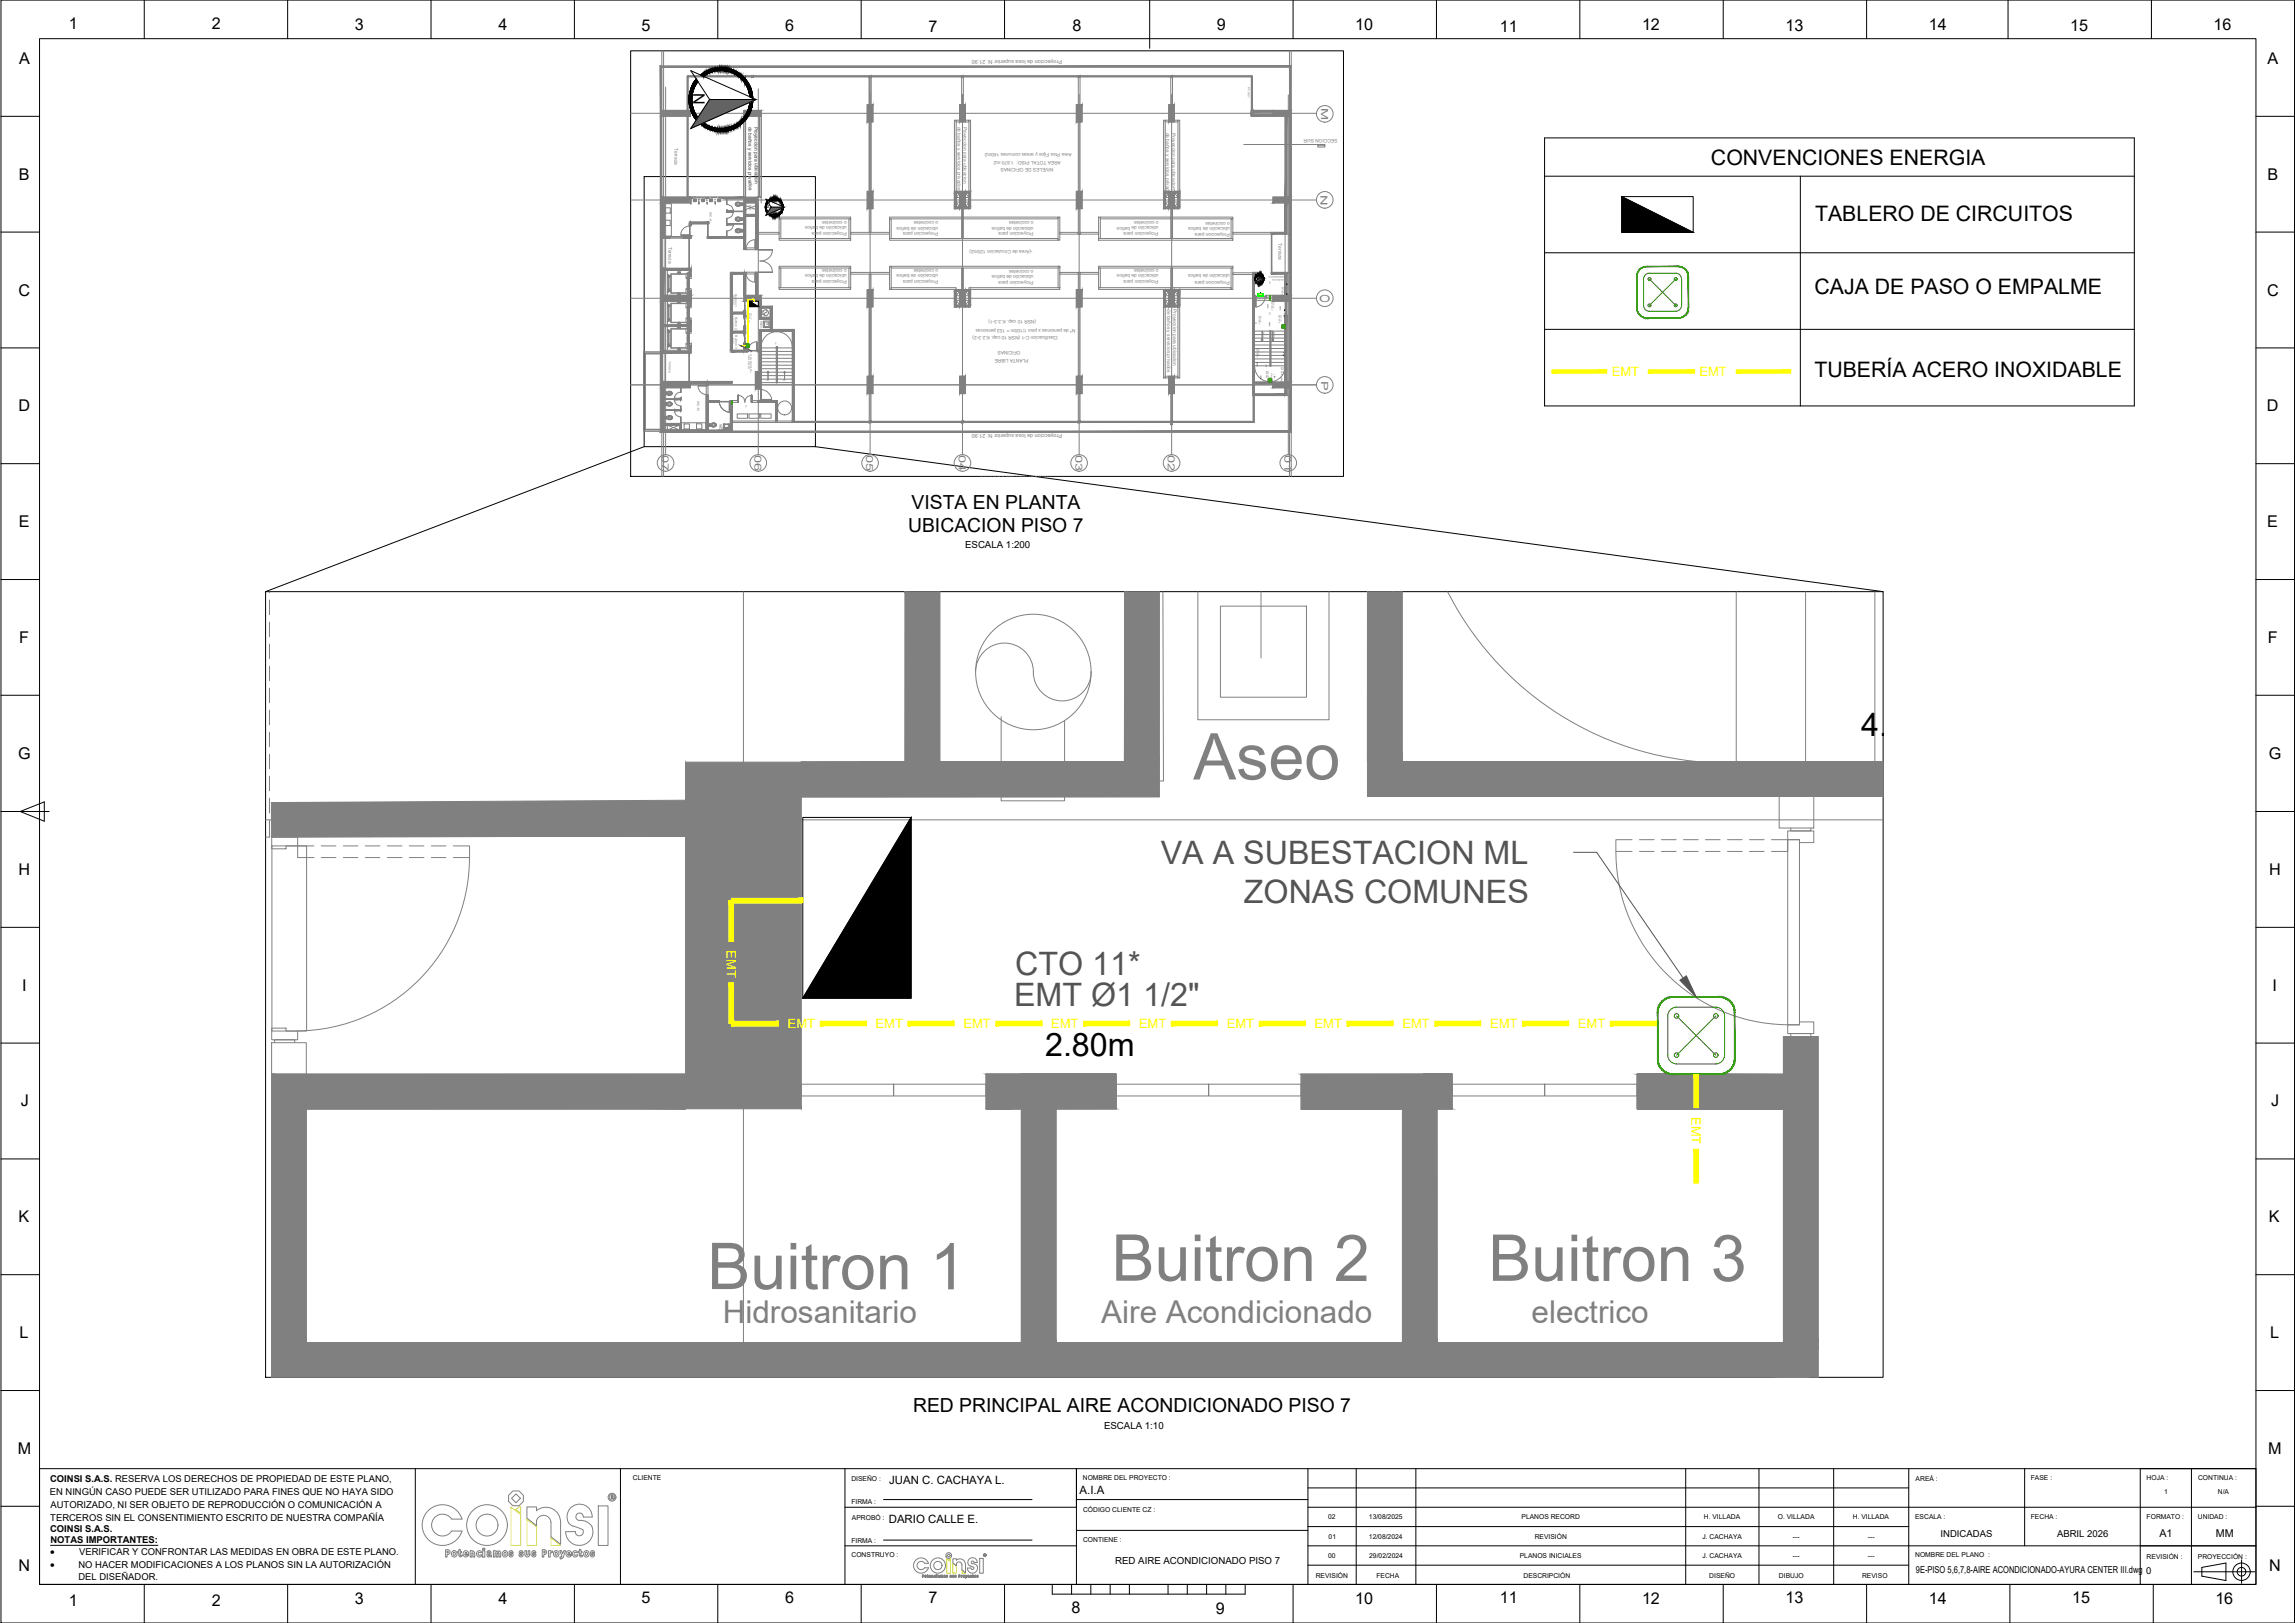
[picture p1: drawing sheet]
<svg xmlns="http://www.w3.org/2000/svg" width="1000mm" height="707mm" viewBox="0 0 1000 707" stroke-linecap="round" stroke-linejoin="round" font-family="sans-serif">
<defs><g id="words">
<g font-size="28.1" fill="#808080">
<text x="520" y="339.6">Aseo</text>
<text x="484.4" y="557.9">Buitron 2</text>
<text x="648.5" y="557.9">Buitron 3</text>
<text x="308.2" y="561.5">Buitron 1</text>
</g>
<g font-size="14.1">
<text x="811" y="320.6">4.00m</text>
<text x="455.4" y="460">2.80m</text>
</g>
<g font-size="14.1" fill="#545454">
<text x="505.8" y="376.4">VA A SUBESTACION ML</text>
<text x="542.1" y="393.4">ZONAS COMUNES</text>
<text x="442.3" y="424.7">CTO 11*</text>
<text x="441.9" y="438.4">EMT Ø1 1/2&quot;</text>
</g>
<g font-size="13.7" fill="#808080">
<text x="315" y="576.1">Hidrosanitario</text>
<text x="479.9" y="576.1">Aire Acondicionado</text>
<text x="667.4" y="576.1">electrico</text>
</g>
<g font-size="9.3">
<text x="745.6" y="71.7">CONVENCIONES ENERGIA</text>
<text x="791" y="96.2">TABLERO DE CIRCUITOS</text>
<text x="790.7" y="128.1">CAJA DE PASO O EMPALME</text>
<text x="790.7" y="164.2">TUBERÍA ACERO INOXIDABLE</text>
</g>
<g font-size="8.4">
<text x="397.2" y="221.6">VISTA EN PLANTA</text>
<text x="395.7" y="231.8">UBICACION PISO 7</text>
<text x="397.9" y="615.3">RED PRINCIPAL AIRE ACONDICIONADO PISO 7</text>
</g>
<g font-size="7">
<text x="29.9" y="12.7">1</text>
<text x="92.2" y="12.7">2</text>
<text x="154.6" y="13.2">3</text>
<text x="217.3" y="13.2">4</text>
<text x="279.6" y="13.7">5</text>
<text x="342.1" y="13.7">6</text>
<text x="404.6" y="13.8">7</text>
<text x="467.4" y="13.7">8</text>
<text x="530.3" y="13.2">9</text>
<text x="590.6" y="13.2">10</text>
<text x="653.5" y="13.8">11</text>
<text x="715.6" y="13.2">12</text>
<text x="778" y="13.7">13</text>
<text x="840.5" y="13.2">14</text>
<text x="902.1" y="13.7">15</text>
<text x="964.6" y="13.2">16</text>
<text x="8.3" y="27.9">A</text>
<text x="988.1" y="27.9">A</text>
<text x="302.1" y="40.7" transform="rotate(90 302.1 40.7)">N</text>
<text x="8.3" y="78.3">B</text>
<text x="988.1" y="78.3">B</text>
<text x="8.1" y="128.7">C</text>
<text x="987.9" y="128.7">C</text>
<text x="8" y="179.2">D</text>
<text x="987.9" y="179.2">D</text>
<text x="8.2" y="229.6">E</text>
<text x="988.1" y="229.6">E</text>
<text x="8.4" y="280">F</text>
<text x="988.2" y="280">F</text>
<text x="8" y="330.7">G</text>
<text x="988.7" y="330.7">G</text>
<text x="8.1" y="381.1">H</text>
<text x="988.8" y="381.1">H</text>
<text x="9.7" y="431.6">I</text>
<text x="990.4" y="431.6">I</text>
<text x="9.1" y="482">J</text>
<text x="989.8" y="482">J</text>
<text x="8" y="532.5">K</text>
<text x="988.8" y="532.5">K</text>
<text x="8.6" y="582.9">L</text>
<text x="989.3" y="582.9">L</text>
<text x="7.7" y="633.3">M</text>
<text x="988.4" y="633.3">M</text>
<text x="8.1" y="684.2">N</text>
<text x="988.8" y="684.2">N</text>
<text x="29.9" y="699.4">1</text>
<text x="92.2" y="699.4">2</text>
<text x="154.6" y="698.8">3</text>
<text x="217.3" y="698.9">4</text>
<text x="279.6" y="698.2">5</text>
<text x="342.1" y="698.2">6</text>
<text x="404.6" y="698.3">7</text>
<text x="590.6" y="698.8">10</text>
<text x="653.5" y="698.3">11</text>
<text x="715.6" y="698.9">12</text>
<text x="778" y="698.2">13</text>
<text x="840.5" y="698.9">14</text>
<text x="903" y="698.2">15</text>
<text x="965.4" y="698.8">16</text>
<text x="467" y="702.5">8</text>
<text x="529.9" y="703">9</text>
</g>
<g font-size="5.6" fill="#ff0">
<text x="702.4" y="163.7">EMT</text>
<text x="740.7" y="163.7">EMT</text>
<text x="316.7" y="414" transform="rotate(90 316.7 414)">EMT</text>
<text x="343.3" y="447.9">EMT</text>
<text x="381.6" y="447.9">EMT</text>
<text x="419.9" y="447.9">EMT</text>
<text x="458.1" y="447.9">EMT</text>
<text x="496.4" y="447.9">EMT</text>
<text x="534.6" y="447.9">EMT</text>
<text x="572.9" y="447.9">EMT</text>
<text x="611.2" y="447.9">EMT</text>
<text x="649.4" y="447.9">EMT</text>
<text x="687.7" y="447.9">EMT</text>
<text x="737.2" y="486.5" transform="rotate(90 737.2 486.5)">EMT</text>
</g>
<g font-size="5">
<text x="387.5" y="646.5">JUAN C. CACHAYA L.</text>
<text x="470.5" y="650.9">A.I.A</text>
<text x="387.3" y="663.5">DARIO CALLE E.</text>
</g>
<g font-size="4.7">
<text x="941" y="669.4">A1</text>
<text x="965.7" y="669.4">MM</text>
</g>
<g font-size="4.3">
<text x="21.8" y="677.2">·</text>
<text x="21.8" y="682.9">·</text>
</g>
<g font-size="4.2" fill="#808080">
<text x="575.7" y="46.9" transform="rotate(90 575.7 46.9)">M</text>
<text x="575.5" y="84.8" transform="rotate(90 575.5 84.8)">N</text>
<text x="574.9" y="131.4">O</text>
<text x="575.7" y="165.9" transform="rotate(90 575.7 165.9)">P</text>
<text x="288.4" y="198.1" transform="rotate(90 288.4 198.1)">07</text>
<text x="328.8" y="198.1" transform="rotate(90 328.8 198.1)">06</text>
<text x="377.5" y="198.1" transform="rotate(90 377.5 198.1)">05</text>
<text x="417.8" y="198.3" transform="rotate(90 417.8 198.3)">04</text>
<text x="468.6" y="198.1" transform="rotate(90 468.6 198.1)">03</text>
<text x="508.9" y="198.1" transform="rotate(90 508.9 198.1)">02</text>
<text x="559.8" y="198.4" transform="rotate(90 559.8 198.4)">01</text>
</g>
<g font-size="4.2">
<text x="420.6" y="238.9">ESCALA 1:200</text>
<text x="481.1" y="622.4">ESCALA 1:10</text>
<text x="845.7" y="669.4">INDICADAS</text>
<text x="896.4" y="669.4">ABRIL 2026</text>
<text x="485.9" y="681.1">RED AIRE ACONDICIONADO PISO 7</text>
<text x="834.9" y="685.2">9E-PISO 5,6,7,8-AIRE ACONDICIONADO-AYURA CENTER III.dwg</text>
<text x="935.3" y="685.4">0</text>
</g>
<g font-size="4.1">
<text x="21.8" y="645.4">COINSI S.A.S. RESERVA LOS DERECHOS DE PROPIEDAD DE ESTE PLANO,</text>
<text x="21.7" y="651.1">EN NINGÚN CASO PUEDE SER UTILIZADO PARA FINES QUE NO HAYA SIDO</text>
<text x="22" y="656.7">AUTORIZADO, NI SER OBJETO DE REPRODUCCIÓN O COMUNICACIÓN A</text>
<text x="21.9" y="662.4">TERCEROS SIN EL CONSENTIMIENTO ESCRITO DE NUESTRA COMPAÑÍA</text>
<text x="21.8" y="667.3">COINSI S.A.S.</text>
<text x="22" y="672.3">NOTAS IMPORTANTES:</text>
<text x="34.5" y="677.2">VERIFICAR Y CONFRONTAR LAS MEDIDAS EN OBRA DE ESTE PLANO.</text>
<text x="34.2" y="682.9">NO HACER MODIFICACIONES A LOS PLANOS SIN LA AUTORIZACIÓN</text>
<text x="34.2" y="688.4">DEL DISEÑADOR.</text>
</g>
<g font-size="2.9">
<text x="275.8" y="644.8">CLIENTE</text>
<text x="371" y="645.2">DISEÑO :</text>
<text x="471.9" y="644.8">NOMBRE DEL PROYECTO :</text>
<text x="834.8" y="645.3">AREÁ :</text>
<text x="885" y="644.8">FASE :</text>
<text x="935.5" y="644.8">HOJA :</text>
<text x="957.9" y="644.8">CONTINUA :</text>
<text x="943.1" y="651">1</text>
<text x="966.5" y="651">N/A</text>
<text x="371" y="655.1">FIRMA :</text>
<text x="472" y="658.7">CÓDIGO CLIENTE CZ :</text>
<text x="371.3" y="662.1">APROBÓ :</text>
<text x="578.8" y="661.8">02</text>
<text x="596.6" y="661.8">13/08/2025</text>
<text x="663.1" y="661.8">PLANOS RECORD</text>
<text x="742.5" y="661.8">H. VILLADA</text>
<text x="774.7" y="661.8">O. VILLADA</text>
<text x="807.4" y="661.8">H. VILLADA</text>
<text x="834.6" y="661.6">ESCALA :</text>
<text x="885" y="661.6">FECHA :</text>
<text x="935.5" y="661.6">FORMATO :</text>
<text x="957.8" y="661.6">UNIDAD :</text>
<text x="371" y="671.9">FIRMA :</text>
<text x="472" y="671.7">CONTIENE :</text>
<text x="579" y="670.2">01</text>
<text x="596.6" y="670.2">12/08/2024</text>
<text x="668.8" y="670.5">REVISIÓN</text>
<text x="741.9" y="670.2">J. CACHAYA</text>
<text x="781.3" y="670.2">---</text>
<text x="814" y="670.2">---</text>
<text x="371.1" y="678.4">CONSTRUYO :</text>
<text x="578.8" y="678.6">00</text>
<text x="596.7" y="678.6">29/02/2024</text>
<text x="662.3" y="678.6">PLANOS INICIALES</text>
<text x="741.9" y="678.6">J. CACHAYA</text>
<text x="781.3" y="678.6">---</text>
<text x="814" y="678.6">---</text>
<text x="834.6" y="678.4">NOMBRE DEL PLANO :</text>
<text x="935.5" y="678.9">REVISIÓN :</text>
<text x="957.8" y="678.9">PROYECCIÓN :</text>
<text x="573.4" y="687.3">REVISIÓN</text>
<text x="599.8" y="687.3">FECHA</text>
<text x="663.9" y="687.3">DESCRIPCIÓN</text>
<text x="744.9" y="687.2">DISEÑO</text>
<text x="775.3" y="687.2">DIBUJO</text>
<text x="811.5" y="687.3">REVISO</text>
</g>
<g font-size="2.4" fill="#808080">
<text x="462.8" y="26.2" transform="rotate(180 462.8 26.2)">Proyeccion de losa superior N: 21.90</text>
<text x="462.8" y="188.9" transform="rotate(180 462.8 188.9)">Proyeccion de losa superior N: 21.90</text>
</g>
<g font-size="2.1" fill="#808080">
<text x="326.2" y="55.1" transform="rotate(90 326.2 55.1)">de baños y servicios privados</text>
<text x="328.8" y="55.1" transform="rotate(90 328.8 55.1)">Proyeccion para ubicacion</text>
<text x="417.3" y="55.1" transform="rotate(90 417.3 55.1)">de baños y servicios privados</text>
<text x="419.9" y="55.1" transform="rotate(90 419.9 55.1)">Proyeccion para ubicacion</text>
<text x="508.2" y="57.8" transform="rotate(90 508.2 57.8)">de baños y servicios privados</text>
<text x="510.8" y="57.8" transform="rotate(90 510.8 57.8)">Proyeccion para ubicacion</text>
<text x="293.9" y="64.5" transform="rotate(90 293.9 64.5)">Terraza</text>
<text x="582.8" y="60.7" transform="rotate(180 582.8 60.7)">SECCION SUR</text>
<text x="462.4" y="70" transform="rotate(180 462.4 70)">AREA TOTAL PISO: 1.670 m2</text>
<text x="467.1" y="66.5" transform="rotate(180 467.1 66.5)">Area Ptos Fijos y areas comunes 140m2</text>
<text x="459.1" y="73.2" transform="rotate(180 459.1 73.2)">NIVELES DE OFICINAS</text>
<text x="369" y="98.5" transform="rotate(180 369 98.5)">ubicación de baños</text>
<text x="369" y="101" transform="rotate(180 369 101)">Proyeccion para</text>
<text x="369" y="96.2" transform="rotate(180 369 96.2)">o cocinetas</text>
<text x="408.8" y="98.7" transform="rotate(180 408.8 98.7)">ubicación de baños</text>
<text x="408.8" y="101.3" transform="rotate(180 408.8 101.3)">Proyeccion para</text>
<text x="408.8" y="96.4" transform="rotate(180 408.8 96.4)">o cocinetas</text>
<text x="450.4" y="101.2" transform="rotate(180 450.4 101.2)">Proyeccion para</text>
<text x="450.4" y="96.4" transform="rotate(180 450.4 96.4)">o cocinetas</text>
<text x="450.4" y="98.7" transform="rotate(180 450.4 98.7)">ubicación de baños</text>
<text x="504.9" y="98.6" transform="rotate(180 504.9 98.6)">ubicación de baños</text>
<text x="504.9" y="101.2" transform="rotate(180 504.9 101.2)">Proyeccion para</text>
<text x="504.9" y="96.4" transform="rotate(180 504.9 96.4)">o cocinetas</text>
<text x="535.9" y="99.1" transform="rotate(180 535.9 99.1)">ubicación de baños</text>
<text x="535.9" y="101.7" transform="rotate(180 535.9 101.7)">Proyeccion para</text>
<text x="535.9" y="96.9" transform="rotate(180 535.9 96.9)">o cocinetas</text>
<text x="291.4" y="107.4" transform="rotate(90 291.4 107.4)">Terraza</text>
<text x="557.1" y="106" transform="rotate(90 557.1 106)">Terraza</text>
<text x="450" y="108.9" transform="rotate(180 450 108.9)">-(Area de Circulacion 120m2)</text>
<text x="369" y="119.3" transform="rotate(180 369 119.3)">ubicación de baños</text>
<text x="369" y="117" transform="rotate(180 369 117)">o cocinetas</text>
<text x="408.8" y="119.5" transform="rotate(180 408.8 119.5)">ubicación de baños</text>
<text x="408.8" y="117.2" transform="rotate(180 408.8 117.2)">o cocinetas</text>
<text x="450.4" y="117.5" transform="rotate(180 450.4 117.5)">o cocinetas</text>
<text x="450.4" y="119.8" transform="rotate(180 450.4 119.8)">ubicación de baños</text>
<text x="504.9" y="119.4" transform="rotate(180 504.9 119.4)">ubicación de baños</text>
<text x="504.9" y="117.1" transform="rotate(180 504.9 117.1)">o cocinetas</text>
<text x="535.9" y="119.4" transform="rotate(180 535.9 119.4)">ubicación de baños</text>
<text x="369" y="121.8" transform="rotate(180 369 121.8)">Proyeccion para</text>
<text x="408.8" y="122" transform="rotate(180 408.8 122)">Proyeccion para</text>
<text x="450.4" y="122.4" transform="rotate(180 450.4 122.4)">Proyeccion para</text>
<text x="504.9" y="122" transform="rotate(180 504.9 122)">Proyeccion para</text>
<text x="535.9" y="122.4" transform="rotate(180 535.9 122.4)">Proyeccion para</text>
<text x="508.6" y="134.6" transform="rotate(90 508.6 134.6)">de baños y servicios privados</text>
<text x="511.2" y="134.6" transform="rotate(90 511.2 134.6)">Proyeccion para ubicacion</text>
<text x="451.6" y="139.4" transform="rotate(180 451.6 139.4)">(NSR 10 cap. K.3.3-1)</text>
<text x="468.7" y="143.3" transform="rotate(180 468.7 143.3)">Nº de personas x piso 1/100m = 153 personas</text>
<text x="461.1" y="146.5" transform="rotate(180 461.1 146.5)">Clasificacion C-1 (NSR 10 cap. K.2.3-2)</text>
<text x="444.7" y="153" transform="rotate(180 444.7 153)">OFICINAS</text>
<text x="448.3" y="156.5" transform="rotate(180 448.3 156.5)">PLANTA LIBRE</text>
<text x="313.5" y="184.5" transform="rotate(90 313.5 184.5)">wc</text>
<text x="457.3" y="207.2" transform="rotate(180 457.3 207.2)">TERRAZA DE PISO 5 ETAPA 3</text>
</g>
<text font-size="2" x="334.1" y="89.5" transform="rotate(90 334.1 89.5)">N</text>
<g font-size="1.4" fill="#808080">
<text x="326.4" y="89.5" transform="rotate(90 326.4 89.5)">BH</text>
<text x="309.2" y="92.5" transform="rotate(89 309.2 92.5)">WC-H</text>
<text x="320.3" y="128.1" transform="rotate(90 320.3 128.1)">Buitron 1</text>
<text x="320.4" y="137.9" transform="rotate(90 320.4 137.9)">Buitron 2</text>
<text x="331.3" y="139.7" transform="rotate(90 331.3 139.7)">Aseo</text>
<text x="320.4" y="146.1" transform="rotate(90 320.4 146.1)">Buitron 3</text>
<text x="291.4" y="157.4" transform="rotate(90 291.4 157.4)">Terraza</text>
<text x="334.2" y="165.2" transform="rotate(90 334.2 165.2)">B</text>
<text x="341.3" y="165.2" transform="rotate(90 341.3 165.2)">S</text>
<text x="303.7" y="174.8" transform="rotate(90 303.7 174.8)">WC-M</text>
</g>
<text font-size="1.3" fill="#808080" x="543.7" y="38.1" transform="rotate(90 543.7 38.1)">PV5-01</text>
<g font-size="1.1" fill="#808080">
<text x="559.9" y="120.1" transform="rotate(180 559.9 120.1)">EMERGENCIA</text>
<text x="560" y="121.5" transform="rotate(180 560 121.5)">SALIDA DE</text>
<text x="550.2" y="144.4" transform="rotate(90 550.2 144.4)">BAJA</text>
<text x="554.9" y="144.5" transform="rotate(90 554.9 144.5)">SUBE</text>
<text x="289.6" y="185.3" transform="rotate(90 289.6 185.3)">B.H</text>
</g>
<text font-size="1" x="547.2" y="121.1" transform="rotate(90 547.2 121.1)">N</text>
<text font-size=".8" fill="#0f0" x="550.2" y="128.2" transform="rotate(180 550.2 128.2)">SALIDA</text>
<g font-size=".7" fill="#545454">
<text x="553.2" y="122.3" transform="rotate(90 553.2 122.3)">L-34</text>
<text x="558.5" y="125.1" transform="rotate(90 558.5 125.1)">EMT Ø3/4&quot;</text>
<text x="559.3" y="125.1" transform="rotate(90 559.3 125.1)">CTO 15*</text>
<text x="554.1" y="131.7" transform="rotate(90 554.1 131.7)">EMT Ø3/4&quot;</text>
<text x="554.8" y="131.7" transform="rotate(90 554.8 131.7)">CTO 15*</text>
<text x="326.4" y="136.4" transform="rotate(90 326.4 136.4)">EMT Ø1 1/2&quot;</text>
<text x="327.1" y="136.4" transform="rotate(90 327.1 136.4)">CTO 11*</text>
<text x="548.6" y="137.8" transform="rotate(90 548.6 137.8)">EMT Ø3/4&quot;</text>
<text x="549.2" y="137.8" transform="rotate(90 549.2 137.8)">CTO 15*</text>
<text x="553.2" y="135.7" transform="rotate(90 553.2 135.7)">L-35</text>
<text x="557.3" y="137.2" transform="rotate(90 557.3 137.2)">EMT Ø3/4&quot;</text>
<text x="558" y="137.3" transform="rotate(90 558 137.3)">CTO 15*</text>
<text x="547.2" y="140.2" transform="rotate(90 547.2 140.2)">S-5</text>
<text x="326.2" y="154.5" transform="rotate(90 326.2 154.5)">ZONAS COMUNES</text>
<text x="327.1" y="154.3" transform="rotate(90 327.1 154.3)">VA A SUBESTACION ML</text>
<text x="547.7" y="152.1" transform="rotate(90 547.7 152.1)">EMT Ø3/4&quot;</text>
<text x="548.3" y="152.1" transform="rotate(90 548.3 152.1)">CTO 15*</text>
<text x="551.6" y="158.6" transform="rotate(90 551.6 158.6)">L-36</text>
<text x="551.7" y="161.5" transform="rotate(90 551.7 161.5)">EMT Ø3/4&quot;</text>
<text x="552.4" y="161.5" transform="rotate(90 552.4 161.5)">CTO 15*</text>
<text x="558.3" y="159.9" transform="rotate(90 558.3 159.9)">EMT Ø3/4&quot;</text>
<text x="559" y="159.9" transform="rotate(90 559 159.9)">CTO 15*</text>
<text x="554" y="162.4" transform="rotate(90 554 162.4)">0.70m</text>
</g>
<g font-size=".7" fill="#808080">
<text x="319.5" y="128.5" transform="rotate(90 319.5 128.5)">Hidrosanitario</text>
<text x="319.5" y="137.7" transform="rotate(90 319.5 137.7)">Aire Acondicionado</text>
<text x="319.5" y="147.1" transform="rotate(90 319.5 147.1)">electrico</text>
<text x="337.9" y="148.8" transform="rotate(90 337.9 148.8)">SW</text>
</g>
<g font-size=".7">
<text x="325.2" y="137.2" transform="rotate(90 325.2 137.2)">2.80m</text>
<text x="552.3" y="132.2" transform="rotate(90 552.3 132.2)">2.00m</text>
<text x="557.7" y="133.2" transform="rotate(90 557.7 133.2)">2.00m</text>
<text x="559.5" y="136.4" transform="rotate(90 559.5 136.4)">1.40m</text>
<text x="553.1" y="140.2" transform="rotate(90 553.1 140.2)">2.60m</text>
<text x="559.2" y="153.5" transform="rotate(90 559.2 153.5)">6.80m</text>
<text x="547.7" y="157.6" transform="rotate(90 547.7 157.6)">4.90m</text>
<text x="549.3" y="163.4" transform="rotate(90 549.3 163.4)">1.40m</text>
<text x="555.2" y="163" transform="rotate(90 555.2 163)">1.20m</text>
<text x="558.2" y="164" transform="rotate(90 558.2 164)">1.50m</text>
</g>
</g></defs>
<!-- layer: 0 -->
<path d="M274.8 22.1h310.7v185.4h-310.7zM280.7 76.9h74.6v117.7h-74.6zM559.7 135.3h.1M560.8 124h.1M560.8 128.3h.1M280.7 194.6l-165 63.1M355.3 194.6l465.3 63.1M115.7 257.7h704.9v342.2h-704.9z" fill="none" stroke="#000" stroke-width=".44"/>
<!-- layer: -CN-GYD-CAJETIN-A0 -->
<g fill="none" stroke="#000" stroke-width=".44">
<path d="M.4 0h999.5v707h-999.5zM17.2 16.8h965.9v673.4h-965.9zM62.9 0v16.8M125.3 0v16.8M187.8 0v16.8M250.3 0v16.8M312.8 0v16.8M375.3 0v16.8M437.8 0v16.8M501 0v21M563.5 0v16.8M626 0v16.8"/>
<path d="M688.5 0v16.8M751 0v16.8M813.4 0v16.8M875.1 0v16.8M937.6 0v16.8M.4 50.7h16.8M983.1 50.7h16.8M.4 101.1h16.8M983.1 101.1h16.8M.4 151.6h16.8M983.1 151.6h16.8M.4 202h16.8"/>
<path d="M983.1 202h16.8M.4 252.4h16.8M983.1 252.4h16.8M.4 302.9h16.8M983.1 302.9h16.8M.4 353.5h21M8.8 353.5l10.5-4.2v8.4zM983.1 353.5h16.8M.4 403.9h16.8M983.1 403.9h16.8M.4 454.4h16.8M983.1 454.4h16.8"/>
<path d="M.4 504.8h16.8M983.1 504.8h16.8M.4 555.2h16.8M983.1 555.2h16.8M.4 605.7h16.8M983.1 605.7h16.8M17.2 639.7h965.9v50.5h-965.9zM181 639.7v50.5M270.4 639.7v50.5M368.2 639.7v50.5M469.1 639.7v50.5M570 639.7v50.5"/>
<path d="M591 639.7v50.5M617 639.7v50.5M734.6 639.7v50.5M766.5 639.7v50.5M799.1 639.7v50.5M831.8 639.7v50.5M882.3 639.7v33.7M955 639.7v50.5M983.1 639.7h-50.4v50.5M.4 656.1h16.8M368.2 656.5h100.9M385 653.2h64.7"/>
<path d="M469.1 653.2h100.9M570 656.5h413.1M570 648.1h261.8M983.1 656.1h16.8M22 673.1h46.8M368.2 673.4h100.9M385 670.9h64.7M469.1 666.6h100.9M570 673.4h413.1M570 665h261.8M976.8 679.5v10.2M62.9 690.2v16.8"/>
<path d="M125.3 690.2v16.8M187.8 690.2v16.8M250.3 690.2v16.8M312.8 690.2v16.8M375.3 690.2v16.8M437.8 690.2v16.8M458.6 690.2v4.2h84v-4.2M467 690.2v4.2M475.4 690.2v4.2M483.8 690.2v4.2M492.2 690.2v4.2M509 690.2v4.2"/>
<path d="M517.4 690.2v4.2M525.8 690.2v4.2M534.2 690.2v4.2M563.5 690.2v16.8M570 681.8h261.8M626 690.2v16.8M688.5 690.2v16.8M751 690.2v16.8M813.4 690.2v16.8M875.9 690.2v16.8M938.4 690.2v16.8M956 684.7h26.6"/>
<path d="M959.5 682.8l10.5-2v7.7l-10.5-1.9z"/>
<circle cx="976.8" cy="684.6" r="3.8"/>
<circle cx="976.8" cy="684.6" r="1.88"/>
</g>
<!-- layer: -CN-GYD-LOGO COINSI -->
<g fill="none" stroke="#808080" stroke-width=".44">
<path d="M222.9 652.7l2-2 1.9 2-1.9 1.9zM260.7 656h4.3v17.2h-4.3zM266.3 651.5l.9 .1-.3 .6 .6 .6-.9-.6v.6h-.3zM266.9 652l.1-.3h-.4v.3h.3M194.8 675.8l.6 .1-.1 .5h-.5zM195.1 677.1a1.05 1.05 0 0 0 1-1.2 1.05 1.05 0 0 0-1.3-.9h-.6v3.3h.6v-1.1h.3M196.8 666.9a4.8 4.8 0 0 1-7.1 .9 4.8 4.8 0 0 1 .1-7.2 4.8 4.8 0 0 1 7.1 1.1h4.4a8.9 8.9 0 0 0-13.6-4.6 8.9 8.9 0 0 0 0 14.4 8.9 8.9 0 0 0 13.6-4.6h-4.4M200 677.5v-1.1h-.5v-.7h.5v-.8h.6v.8h.5v.7h-.5v1.1M201.5 677.4a.74 .74 0 0 1-.8 .8 .74 .74 0 0 1-.7-.7M201.5 677.5h-1M202.2 675.8a1.13 1.13 0 0 1 1.5-.1 1.13 1.13 0 0 1 .3 1.4h-1.5l.4 .4 1.2-.1a1.3 1.3 0 0 1-2 .5 1.3 1.3 0 0 1 .1-2.1zM202.6 676.4l.5-.2 .4 .3z"/>
<path d="M204 677.4h.1M205.6 676.6l.2-.2 .3 .2M206.1 675.6l.7 1M206.1 675.6l-1.2-.1v2.8h.8v-1.7M206.1 676.6v1.7h.8v-1.7M207.9 676a1.17 1.17 0 0 1 1.2-.5 1.17 1.17 0 0 1 .9 .8h-.5a.65 .65 0 0 0-1.1 .2 .65 .65 0 0 0 .8 .8h.8a1.29 1.29 0 0 1-1.9 .7 1.29 1.29 0 0 1-.2-2zM210.4 675.5h.9v2.8h-.9zM210.4 674.4h.9v.7h-.9zM213.4 676.6a.87 .87 0 0 0-1.2 .9 .87 .87 0 0 0 1.5 .4M213.4 676.6l-.3-.7-.9 .2a.85 .85 0 0 1 .9-.7 .85 .85 0 0 1 .8 .9l.3 1.9-.5-.2M215.7 676.6l.3-.2 .2 .2M216.2 675.6l-1.2-.1v2.8h.7v-1.7"/>
<path d="M216.2 676.6v1.7h.8v-1.7M217 676.6h.1M217 676.6l.2-.2 .2 .2M217.6 675.6l.6 .7M217.6 675.6l-1 .4-.4-.4M218.2 676.3v2h-.7v-1.7M222.9 677.2a.87 .87 0 0 1-1.1-.8 .87 .87 0 0 1 .8-1 .87 .87 0 0 1 1 .9l-1-.3-.1 .4a.91 .91 0 0 1 1.1 .7 .91 .91 0 0 1-.8 1.1 .91 .91 0 0 1-1-.9l1 .3 .1-.4M226.7 676.9l.6 .3M227.1 676.5a.88 .88 0 0 1 .8 1 .88 .88 0 0 1-.9 .8 .88 .88 0 0 1-.8-1l1 .3 .1-.4M227.1 676.6l-.3-.3 .2-.3 1 .3a.84 .84 0 0 0-1.2-.8 .84 .84 0 0 0-.2 1.4M229.5 677.2v-1.7h-.8v1.7a1.08 1.08 0 0 0 1.1 1 1.08 1.08 0 0 0 1.1-1v-1.7h-.7v1.7M229.5 677.1l.3 .4 .3-.4"/>
<path d="M230.9 677.3h.1M232.2 676.9l.7 .3M232.6 676.5a.88 .88 0 0 1 .9 1 .88 .88 0 0 1-1 .8 .88 .88 0 0 1-.8-1l1 .3 .2-.4M232.7 676.6l-.3-.3 .2-.3 .9 .3a.84 .84 0 0 0-1.2-.8 .84 .84 0 0 0-.1 1.4M233.8 664.5v.6M237.2 675.7l.4 .4-.4 .3M237.2 675a1.04 1.04 0 0 1 1.1 1.1 1.04 1.04 0 0 1-1.1 1M237.2 675h-.9v3.3h.7v-1.1h.2M237.2 675.7h-.2v.8h.2M240.5 675.6l.3 .5-1 .5M240.5 675.6l-1.5-.1v2.8h.8v-1.7M244.3 663.1a6.3 6.3 0 0 0-3.6-5.9 6.3 6.3 0 0 0-6.9 .9v-1.7h-4.2v4.9l4.2 3.2a3.4 3.4 0 0 1 2.6-4.4 3.3 3.3 0 0 1 3.7 3v6.3l4.2 3.2v-9.5"/>
<path d="M244.7 678.3h.1M244.7 678l-.6 .3v.7h.3M244.8 678l-.9-2.6h.7l.6 1.4 .5-1.3h.8l-1.1 2.9M245.4 678.4l-1 .6M247.1 675.8a1.13 1.13 0 0 1 1.4-.1 1.13 1.13 0 0 1 .4 1.4h-1.5l.4 .4 1.2-.1a1.3 1.3 0 0 1-2 .5 1.3 1.3 0 0 1 .1-2.1zM247.5 676.4l.5-.2 .3 .3zM247.8 663.3l1.8 1.4M249.7 664.7l3.1 1.1a1.65 1.65 0 0 1 1.2 2.3 1.65 1.65 0 0 1-2.6 .5l-.7-1.5M249.7 676a1.14 1.14 0 0 1 1.1-.5 1.14 1.14 0 0 1 1 .8h-.5a.71 .71 0 0 0-1 .1 .71 .71 0 0 0 .1 1l1.4-.1a1.29 1.29 0 0 1-1.9 .7 1.29 1.29 0 0 1-.2-2zM254 677.5a.74 .74 0 0 1-.7 .7 .74 .74 0 0 1-.8-.7v-1.1h-.5v-.7h.5v-.8h.6v.8h.5v.7h-.5v1.2l.9-.1M254.2 660.8a1.69 1.69 0 0 0-2-1.7 1.69 1.69 0 0 0-1.3 2.3 1.69 1.69 0 0 0 2.5 .9 5.4 5.4 0 0 1 5 4.6 5.4 5.4 0 0 1-3.7 5.8 5.9 5.9 0 0 1-8.2-5.5l4.2-.1M254.2 660.8h3.9"/>
<path d="M258.1 660.8a5.5 5.5 0 0 0-6.8-5.4 5.5 5.5 0 0 0-3.5 7.9M258.5 677.2a.87 .87 0 0 1-1.1-.7 .87 .87 0 0 1 .7-1.1 .87 .87 0 0 1 1 .9l-.9-.3-.2 .4a.91 .91 0 0 1 1.1 .7 .91 .91 0 0 1-.8 1.1 .91 .91 0 0 1-1-.9l1 .3 .1-.4M412.8 677.6l.7-.7 .7 .7-.7 .7zM426.9 678.8h1.6v6.5h-1.6zM429 677.1l.4 .5h-.4zM429.2 677.3h.1M402.2 686.3l.1 .2M402.2 686.3h.1M402.3 686.2v.2M402.3 685.9l.4 .4-.4 .4M402.3 686h-.3v1.2l.3-.4M402.9 680.9a1.8 1.8 0 0 0-2.7-.3 1.8 1.8 0 0 0 0 2.7 1.8 1.8 0 0 0 2.7-.4"/>
<path d="M403 681h1.6M404.6 681a3.3 3.3 0 0 0-5.1-1.8 3.3 3.3 0 0 0 0 5.4 3.3 3.3 0 0 0 5.1-1.7h-1.6M404.7 686.9l-.5 .1-.1-1.1 .4 .3-.2 .7h.4M404.9 686.3a.38 .38 0 0 1 .6-.1 .38 .38 0 0 1 .1 .5l-.5 .1 .6 .1a.48 .48 0 0 1-.7 .2 .48 .48 0 0 1-.1-.8zM405.1 686.4l.3 .1zM405.6 686.9h.1M406.2 686.5h.2M406.4 686.2l.3 1h-.3v-.6M406.4 686.2l-.4-.1v1.1h.2v-.6M407.1 686.3l.6-.1 .2 .2h-.6v.4h.6a.48 .48 0 0 1-.7 .3 .48 .48 0 0 1-.1-.8zM408 686.1h.3v1.1h-.3zM408 685.7h.3v.3h-.3z"/>
<path d="M408.7 686.3l.3-.2 .3 .3M408.7 686.4h.5M409.1 686.5l-.4 .3 .5 .3M409.2 686.4v.2M409.3 686.9v.2M409.4 686.4v.5M410 686.5l.2 .7h.3v-.6M410.5 686.6h.1M410.9 686.4l-1.2-.3v1.1h.3v-.6M411 686.4v.8h-.3l-.2-.7M412.6 686.5l.2 .1a.34 .34 0 0 1-.1 .5 .34 .34 0 0 1-.5-.3h.3M412.7 686.5l.3-.1-.4-.3-.2 .5 .3 .1"/>
<path d="M412.7 686.7l-.2 .1M414.3 686.5l.3 .2M414.3 686.5l.3-.1-.4-.3-.2 .5 .4 .1M414.6 686.7a.36 .36 0 0 1-.2 .4 .36 .36 0 0 1-.5-.3l.5-.1M415.7 686.8h.1M415.7 686.8v-.7h-.3l-.1 .8-.1-.8h-.3l.2 1 .6-.3M416.4 686.7l-.3-.3 .4-.3 .2 .3-.4 .1a.34 .34 0 0 1 .4 .4 .34 .34 0 0 1-.4 .3 .34 .34 0 0 1-.3-.4M416.5 686.7l-.4 .1M416.8 681.3a1.21 1.21 0 0 1 1.2-1 1.21 1.21 0 0 1 1.1 1.2M416.8 681.3v.7l-1.6-1.2v-1.8h1.6v.6a2.43 2.43 0 0 1 2.6-.3 2.43 2.43 0 0 1 1.4 2.2v3.6l-1.6-1.2v-2.4M416.8 682v.2M418.1 686.2v.3"/>
<path d="M418.1 685.9l.4 .4-.4 .4M418.1 686h-.4v1.2l.4-.4M418.8 686.1l.6 .2-.4 .2 .1 .7h-.3zM420.7 687.2v.3l.4-.3M420.9 687.2h.1M420.9 687.1l-.2 .1M420.9 687.1l-.3-1 .5 .5 .2-.5h.3l-.4 1.1M421.7 686.3a.38 .38 0 0 1 .6-.1 .38 .38 0 0 1 .1 .5h-.5l.6 .2a.5 .5 0 0 1-.7 .2 .5 .5 0 0 1-.1-.8zM421.9 686.5h.3zM422.7 686.3l.7-.1 .1 .2h-.5v.4h.5a.49 .49 0 0 1-.7 .3 .49 .49 0 0 1-.1-.8zM423.8 681.2a.63 .63 0 0 1-.6-.7 .63 .63 0 0 1 .7-.6 .63 .63 0 0 1 .6 .7h1.4a2.03 2.03 0 0 0-2-2.1 2.03 2.03 0 0 0-2.1 2 2.03 2.03 0 0 0 2.2 2l.4 .2a.66 .66 0 0 1-.5 1 .66 .66 0 0 1-.8-.7h-1.5M423.8 681.2a2.1 2.1 0 0 1 1.8 3.2 2.1 2.1 0 0 1-3.7-.1l-.3-1.3"/>
<path d="M423.8 685.9l.4 .3-.2 .7h.4l-.3 .3-.5-.7zM426 686.7l-.4 .1M426.2 686.7l-.3-.6-.2 .5 .3 .1M426.3 686.7a.36 .36 0 0 1-.3 .4 .36 .36 0 0 1-.4-.3"/>
<circle cx="224.9" cy="652.7" r="3.5"/>
<circle cx="266.7" cy="652.2" r="1.71"/>
<circle cx="266.7" cy="652.2" r="1.25"/>
<circle cx="198" cy="676.8" r="1.31"/>
<circle cx="198" cy="676.8" r=".58"/>
<circle cx="212.2" cy="664.3" r="8.9"/>
<circle cx="212.2" cy="664.3" r="4.8"/>
<circle cx="213" cy="677.4" r=".36"/>
<circle cx="220.1" cy="676.8" r="1.31"/>
<circle cx="220.1" cy="676.8" r=".59"/>
<circle cx="242.4" cy="676.8" r="1.31"/>
<circle cx="242.4" cy="676.8" r=".59"/>
<circle cx="255.5" cy="676.8" r="1.3"/>
<circle cx="255.6" cy="676.8" r=".59"/>
<circle cx="413.5" cy="677.6" r="1.32"/>
<circle cx="429.2" cy="677.4" r=".49"/>
<circle cx="429.2" cy="677.4" r=".66"/>
<circle cx="403.3" cy="686.6" r=".23"/>
<circle cx="403.4" cy="686.6" r=".49"/>
<circle cx="408.7" cy="681.9" r="3.3"/>
<circle cx="408.7" cy="681.9" r="1.8"/>
<circle cx="409" cy="686.8" r=".15"/>
<circle cx="411.6" cy="686.6" r=".23"/>
<circle cx="411.7" cy="686.6" r=".49"/>
<circle cx="420" cy="686.6" r=".48"/>
<circle cx="420" cy="686.6" r=".23"/>
<circle cx="424.9" cy="686.6" r=".23"/>
<circle cx="425" cy="686.6" r=".49"/>
</g>
<path d="M222.7 656.5l4.2 3.2v13.5h-4.2zM224.7 657.6l1.6-1.3h.6v2.9zM229.6 661.8l4.2 3.3v8.1h-4.2zM240.1 669.9l4.2 3.3h-4.2zM412.6 679l1.6 1.2v5.1h-1.6zM413.4 679.4l.8-.5v1.1zM415.2 681l1.6 1.2v3.1h-1.6zM419.2 684.1l1.6 1.2h-1.6z" fill="none" stroke="#f4d24e" stroke-width=".44"/>
<!-- layer: GG_PISO 5 -->
<g fill="none" stroke="#808080" stroke-width=".44">
<path d="M288.4 22.2v63.7h.8v-63.7M288.6 29h274.1M290.1 37.9v160.1M299.4 33h.2v15.1h-.2zM299.6 33h.3v15.1h-.3zM299.9 33h245.4v.3h-245.4zM299.9 33.3h245.4v.2h-245.4zM327.6 32.9h.7v.8h-.7zM330.5 38.7v159.3M378.8 33.5h.8v12.1h-.8zM378.8 32.9h.8v.8h-.8zM378.8 33.7h.8v11.9h-.8z"/>
<path d="M419.1 32.9h.7v.8h-.7zM419.1 33.7h.7v11.9h-.7zM469.9 32.9h.8v.8h-.8zM469.9 33.7h.8v11.9h-.8zM510.2 32.9h.8v.8h-.8zM510.2 33.7h.8v11.9h-.8zM545.3 33h.2v15.1h-.2zM545.5 33h.3v15.1h-.3zM561.9 22.2v185.3M562.7 22.2v185.3M274.9 49.4h298.8M288.8 48.1h12.1v2.5h-12.1z"/>
<path d="M299.4 50.6h.2v35.3h-.2zM299.6 50.6h.3v35.3h-.3zM324.1 50.6h.8v35.3h-.8zM324.1 48.1h7.6v2.5h-7.6zM331 50.6h.7v35.3h-.7zM377.9 45.6h2.5v7.5h-2.5zM378.8 53.1h.8v30.3h-.8zM379.2 40.1v157.9M415.9 52.4h.8v31h-.8zM416.7 52.4h1.5v.7h-1.5zM418.2 45.6h2.5v7.5h-2.5zM419.4 41.1v156.9"/>
<path d="M420.7 52.4h1.5v.7h-1.5zM422.2 52.4h.8v31h-.8zM469.1 45.6h2.5v7.5h-2.5zM469.9 53.1h.8v30.3h-.8zM470.3 41.1v156.9M507.1 52.4h.7v31h-.7zM507.8 52.4h1.5v.7h-1.5zM509.3 45.6h2.5v7.5h-2.5zM510.6 41.1v156.9M511.9 52.4h1.4v.7h-1.4zM513.3 52.4h.8v31h-.8zM545.3 48.1h9.4v.8h-9.4z"/>
<path d="M545.3 49.9h9.4v.7h-9.4zM545.3 48.9h.8v1h-.8zM554.7 48.1h7.6v2.5h-7.6zM560 50.6h.8v35.3h-.8zM561.4 41.3v156.7M562.3 48.1h.4v83.1h-.4v-2.5h-1.5v-10h1.1v-16.7h-1.1v-13.6h1.5v-2.5h-1.5v-35.3h1.5zM542 62.9h35.4M574.3 63.3h3v.8h-3zM274.9 87.1h298.8M288.6 85.9l.2 2.5h.6v15.4h-.8zM288.8 85.9h12.1v2.5h-12.1zM289.6 88.7h3v14.1h-3z"/>
<path d="M289.9 95.9h2.2v2.4h-2.2zM289.9 90.5h2.2v2.3h-2.2zM300.4 96.7h8.5v.8h-8.5zM300.4 97.5h.8v.8h-.8zM300.4 98.5a3.8 3.8 0 0 0-3.7 3.7M300.5 98.3h.5v.3zM300.5 98.5h.2v4h-.2zM300.5 98.3h.4M300.9 85.9h23.2v.7h-23.2zM300.9 86.6h.3v2.3h-.3zM302.2 87.6v-.9h1.3v.9M302.2 87.6l.2 .2"/>
<path d="M302.3 87.1v.1M302.4 87.8h.8M302.7 87.2h.2M302.8 87h.1M302.9 87.2v.1M303.3 87.1l.1 .1M303.3 87.2h.1M303.4 87.6l-.2 .2M303.4 87.2v.4M304.5 86.6h.2v2.3h-.2zM305.9 87.2l.1 .6-.3-1.1h1.3l-.1 1-.9 .1M305.9 87.1l-.2 .1"/>
<path d="M306.3 87.2h.2M306.3 87.2v.1M306.4 87h.1M306.9 87.1l.1 .1M306.9 87.2h.1M308 86.6h.3v2.3h-.3zM308.4 97.5h.2v5.5h-.2zM309.4 87.2v.6M309.4 87.1l-.2 .1M309.4 87.8l-.2-1.1h1.3l-.3 1.1M309.5 87.8h.8M309.8 87.2h.2"/>
<path d="M309.8 87.2v.1M309.9 87h.1M310 87.2v.1M310.4 87.1l.1 .1M310.4 87.2h.1M310.4 87.6l-.2 .2M311.5 86.6h.3v2.3h-.3zM312.8 87.6v-.9h1.3v.9M312.8 87.6l.2 .2M312.9 87.1l-.1 .1M312.9 87.2l-.1 .4M313.3 87.2h.2"/>
<path d="M313.4 87.2v.1M313.4 87h.1M313.9 87.2v.5l-.9 .1M313.9 87.1l.2 .1M316.6 91.9h7.5v.3h-7.5zM316.6 95.1h.3v2.3h7.2v.3h-7.5zM316.6 86.6h.3v2.5h-.3zM316.7 89.1a2.69 2.69 0 0 1 2.8 2.7M316.7 91.9h.1M316.7 91.8h.1M316.7 91.8l2.8 .1M316.7 92.3h.1"/>
<path d="M316.7 92.4l2.8-.1a2.69 2.69 0 0 1-2.8 2.7M316.7 97.9h.1M316.7 91.8v.1M316.7 92.2h.3zM316.7 97.7l.3 .1zM316.7 91.9h.3M316.7 91.8h2.8M316.7 97.9h2.8M316.8 91.9h.1M316.8 92.3h.1M316.8 97.9h.1M316.9 91.8v.1"/>
<path d="M317 91.9h.1M319.5 97.9a2.69 2.69 0 0 1-2.8 2.7M319.5 91.9h.1M319.5 91.8h.1M319.5 92.2h.1M319.5 92.2l-2.8 .1M319.5 97.8h.1M319.5 97.9h.1M319.5 97.8l-2.8 .1M319.5 91.8v.1M319.5 97.8v.1M320.4 88.9l.4 .7"/>
<path d="M320.4 95.4l.4 .7M320.4 88.9h.1M320.4 95.4h.1M320.5 88.9h1.7M320.5 95.5h1.7M320.5 88.6l-.1 .3M320.6 88.5l-.1 .1M320.7 88.9v.2M320.7 95.4l.6 .6M320.7 88.9h.1M320.7 95.4h.1M320.7 89.1v.1"/>
<path d="M320.7 95.3v.1M320.7 88.7v.2M320.7 95.2v.1M320.7 89.1l.3 .3M320.8 88.7h-.1M320.8 88.3l-.2 .2M320.8 94.8l-.4 .6M320.8 88.3h.1M320.8 94.8h.1M320.8 99.8l-.4 .7M320.8 89.6l.4 .2M320.8 96.1l.4 .2"/>
<path d="M320.9 95l-.1 .2M321 89.4l.7 .2M321 95h-.1M321.1 88.1l-.3 .2M321.1 94.6l-.3 .2M321.2 89.8h.1M321.2 96.3h.1M321.2 99.7l-.4 .2M321.2 88.1h-.1M321.2 94.6h-.1M321.2 99.7h.1M321.2 88.1l2.4 .4"/>
<path d="M321.2 94.6l2.4 .4M321.2 89.8h.5M321.2 96.3l.5 .1M321.2 94.9l-.2 .1M321.3 96v.1M321.3 88.3l-.5 .4M321.3 96l.4 .1M321.3 94.9h-.1M321.3 88.4h.1M321.3 88.4h.8M321.3 94.9h.8M321.7 99.6l-.5 .1"/>
<path d="M321.7 99.6h.1M321.7 99.9l-.8 .2-.2 .5M321.7 99.9h.1M321.7 89.6h.1M321.7 96.1h.1M321.7 99.9h.3M321.7 89.8h.1M321.7 96.4h.1M321.7 99.6l1.9 .5M322 89.5l-.3 .1M322 96l-.3 .1M322 99.9h.1"/>
<path d="M322.1 89.5h-.1M322.1 96h-.1M322.1 99.9h.1M322.1 88.4h.1M322.1 94.9h.1M322.2 89.5h-.1M322.2 96l-.1 .1M322.2 99.9h.1M322.2 89.5h.1M322.2 96h.1M322.2 88.4l.3 .5-.3 .6M322.2 99.9l.3 .4-.3 .8"/>
<path d="M322.2 94.9l.3 .6-.3 .6M322.3 88.7v.5M322.3 95.3v.4M322.8 88.6l.1 .1M322.8 95.8l.1 .1M322.8 89.3h.2M322.8 95.1h.2M322.9 88.6h.1M322.9 89.3h.1M322.9 95.1h.1M322.9 95.8h.1M322.9 89.2v.2"/>
<path d="M322.9 95v.2M323 88.9h1.8M323 95.5h1.8M323.3 88.4l-.1 1.1M323.3 95l-.1 1M323.3 100l-.1 1M323.5 88.3v1.3M323.5 94.9v1.2M323.5 99.9v1.2M323.5 88.5h.1M323.5 95h.1M323.6 89.4l-1.9 .4"/>
<path d="M323.6 88.5h.1M323.6 95l.2 .4M323.6 89.3l-.1 .1M323.6 95.9h-.1M323.6 95.9l-1.9 .5M323.6 88.5l.1 .1M323.6 89.3h.1M323.7 89.3h-.1M323.7 95.8l-.1 .1M323.7 95.8h.1M323.7 88.6l.1 .2M323.8 89.1l-.1 .2"/>
<path d="M323.8 89v.1M323.8 95.5l-.1 .3M323.8 89h.1M323.8 95.5h.1M323.8 88.8l.3 .3zM323.8 88.9v.1M323.9 95.3l.2 .3zM323.9 95.4v.1M324.1 85.9v2.5h5.4M324.1 88.4h.8v15.4h-.8zM324.9 91.5v.8M324.9 89.6l4.6 1.7"/>
<path d="M329.5 89.6l-4.6 1.7M331 85.9h.7v2.5M339.5 94.6h31.2v.7h-31.2zM339.5 95.3h.8v8.6h-.8zM370 95.3h.7v8.6h-.7zM377.9 83.4h2.5v7.5h-2.5zM378.8 90.9h.8v10.3h-.8zM387.6 95.3h.8v8.6h-.8zM387.6 94.6h31.5v.7h-31.5zM415.9 84.1h.8v6h-.8zM415.9 90.1h2.3v.8h-2.3zM415.9 83.4h2.3v.7h-2.3z"/>
<path d="M418.2 83.4h2.5v7.5h-2.5zM418.2 84.1l-1.5 1.9h1.5M418.2 88h-1.5l1.5 2.1M419.1 90.9h.7v13h-.7zM419.8 94.6h41.3v.7h-41.3zM420.7 90.1h2.3v.8h-2.3zM420.7 83.4h2.3v.7h-2.3zM420.7 88h1.5M420.7 86h1.5M420.7 84.1l1.5 1.8M422.2 84.1h.8v6h-.8zM422.2 88.1l-1.5 2"/>
<path d="M461.1 94.6h.8v10h-.8zM469.1 83.4h2.5v7.5h-2.5zM469.9 90.9h.8v11.1h-.8zM478.7 94.6h.8v9.3h-.8zM479.5 94.6h30.7v.7h-30.7zM507.1 84.1h.7v6h-.7zM507.1 90.1h2.2v.8h-2.2zM507.1 83.4h2.2v.7h-2.2zM509.3 83.4h2.5v7.5h-2.5zM509.3 88h-1.5l1.5 2.1M509.3 84.1l-1.5 1.9h1.5M510.2 90.9h.8v13h-.8z"/>
<path d="M511 94.6h26.3v.7h-26.3zM511.9 90.1h2.2v.8h-2.2zM511.9 83.4h2.2v.7h-2.2zM511.9 88h1.4M511.9 86h1.4M511.9 84.1l1.4 1.8M513.3 84.1h.8v6h-.8zM513.3 88.1l-1.4 2M536.5 95.3h.8v8.6h-.8zM554.7 85.9h7.6v2.5h-7.6zM560 88.4h.8v13.6h-.8zM288.5 116.9h12.7v3.6h-.8v-2.9h-11.9z"/>
<path d="M288.5 117.6h.8v35.5h-.8zM288.8 102.9h1v14h-1zM289.2 117.6h11.2v11.1h-11.2zM289.4 103h2.5v.8h-2.5zM290.8 119.8h.3M291.1 120h1v.4h-1zM291.2 120l-.2-.3v1.2h.2v-.5M291.9 103h6v.8h-6zM291.9 103h6v.3h-6zM292.4 119.3h6.9l.3-.3v9l-.3-.3h-6.9zM295.4 118.4l.2 .4M295.4 118.5h1.1"/>
<path d="M295.6 118.9h.1M295.6 118.3v.1M295.6 118.6v.3M295.7 118.9h.5M295.9 119.1h.1M295.9 119h.1M296.3 118.6v.3h-.7M296.3 118.3v.1M296.5 118.4l-.2 .4M296.7 102.3h3.8v.2h-3.8zM297.9 103h3.3v.8h-3.3zM299.8 118.7h.3v9.5h-.3z"/>
<path d="M300 118.4v.3M300.2 103.8h.2v13.1h-.2zM300.4 102.8h.8v.2h-.8zM300.4 117.8h-9.6v10.9M300.5 102.5l.5-.1v.3zM300.5 102.8h.4M308.2 103h15.9v.8h-15.9zM316.6 100.6h.3v2.4h-.3zM318.8 103.8v-.4h5.7v-17.2h-24.9v-52.9h245.9v15.2h15v53.1h-6.4v17.4h6.3l-.1 11.8h-13.9v53h-200.7v-39.7h-9.6v-5h-4.8v-10.1h-6.8l.1-9.7M319 118.7h.7v.7h-.7zM319.1 118.7v34.6h-.8v-34.6h5.8v.7h-5.8M320.4 100.5l.1 .2"/>
<path d="M320.5 100.5h1.7M320.5 100.7v.1M320.5 100.8l.1 .1M320.6 100.9l.2 .2M320.7 100.6v.1M320.7 100.7l.2 .2M320.8 101.1h.1M320.8 101.1l.3 .2M320.9 100.9h.1M321 101h.1M321.1 101l.2 .1M321.1 101.3h.1"/>
<path d="M321.3 101.1h.1M322.1 101.1h-.8M322.2 101.1h-.1M322.3 100.3v.5M322.8 100.9h.2M322.8 100.2h.2M322.9 100.8h.1M322.9 100.1h.1M322.9 100.1v.1M322.9 100.8v.2M323 100.5h1.8M323.5 100.3h.1"/>
<path d="M323.5 100l.1 .1M323.6 100.9l-2.4 .4M323.6 100.9h-.1M323.6 100.1h.1M323.7 100.1v.1M323.7 100.2l.1 .1M323.8 100.3v.1M323.8 100.4h.1M323.8 100.4l-.2 .5M323.8 100.4l.3 .2zM324.2 119.3h.8l-.1 9.4h-.8zM324.9 118.7v.4"/>
<path d="M324.9 108.2l.1 .5-.1-4.9h-.8v4.9M325 118.6h.2v.6zM325 108.2l.2 .6h-.2zM325.2 118.6h4v.7h-4zM325.2 108h4v.8h-4zM325.2 119.1a3.8 3.8 0 0 0 3.7 3.8M328.9 119.2h.3v3.7h-.3zM328.9 104.4h.3v3.8h-.3zM328.9 104.4a3.8 3.8 0 0 0-3.7 3.8M329.1 118.7h.3v.6zM329.2 108.2l.2 .6h-.3zM329.4 101.2h10.1v.8h-10.1z"/>
<path d="M329.4 103.8v5M330.2 103.8v5M330.5 108.7h6.1v.3h-6.1zM330.5 118.4h6.1v.3h-6.1zM331.2 113.7a5.1 5.1 0 0 1 5.4 4.7M336.6 108.9a5.1 5.1 0 0 1-5.4 4.8M339.5 116h31.2v.8h-31.2zM339.5 103.9h31.2v.7h-31.2zM339.5 116.8h.8v8.5h-.8zM370 116.8h.7v8.5h-.7zM370.7 118.7h16.9v.7h-16.9zM370.7 101.2h16.9v.8h-16.9z"/>
<path d="M378.8 119.4h.8v6.8h-.8zM387.6 116h.8v10.1h-.8zM387.6 103.9h31.8v.7h-31.8zM388.4 116h31v.8h-31zM419.1 116.8h.7v9.4h-.7zM419.4 103.9h41.7v.7h-41.7zM419.4 116h42.5v.8h-42.5zM461.1 116h.8v9.3h-.8zM461.9 118.7h8v.7h-8zM461.9 101.2h8v.8h-8zM469.9 118.7h.8v7.5h-.8zM470.7 118.7h8v.7h-8z"/>
<path d="M470.7 101.2h8v.8h-8zM478.7 116.8h.8v8.5h-.8zM478.7 103.9h31.9v.7h-31.9zM478.7 116h31.9v.8h-31.9zM510.2 116.8h.8v9.4h-.8zM510.6 103.9h26.7v.7h-26.7zM510.6 116h26.7v.8h-26.7zM536.5 116.8h.8v9.3h-.8zM537.3 118.8h8.6v.8h-8.6zM537.3 101.2h16.7v.8h-16.7zM545.9 118.7h.8v53.6h-.8zM546.7 118.7h1.2v.7h-1.2z"/>
<path d="M554 118.7h6v.7h-6zM554 101.2h6v.8h-6zM554 102h.3v16.7h-.3zM560 118.7h.8v10h-.8zM560 102v16.7M274.9 129.9h298.8M288.8 128.7h12.1v2.5h-12.1zM289.2 131.2h11.2v10.3h-11.2zM290.8 120.8h.3M290.8 126.2h.3M290.8 127.2h.3M290.8 139h.3"/>
<path d="M290.8 133.6h.3M290.8 132.6h.3M290.8 131.2v10.3M291.1 126.7h1v.3h-1zM291.1 132.8h1v.3h-1zM291.1 139.5h1v.3h-1zM291.1 120.3h1M291.2 126.7v-.6h-.2v1.2l.2-.3M291.2 132.8l-.2-.3v1.2l.2-.6M291.2 139.5v-.6h-.2v1.3M291.2 139.8l-.2 .3M291.3 120.7h.7v5.6h-.7z"/>
<path d="M291.3 133.5h.7v5.6h-.7zM291.4 120.4h.1M291.4 126.7h.1M291.4 133.1v.1M291.4 139.4v.1M291.6 120.7h.1M291.6 126.3h.1M291.6 139.1h.1M291.6 133.5h.1M291.6 120.4v.3M291.6 126.3v.4M291.6 133.1v.4"/>
<path d="M291.6 139.1v.4M291.9 120.4h.1M291.9 126.7h.1M291.9 133.1v.1M291.9 139.4v.1M292.4 132.1h6.9l.3-.3v9l-.3-.3h-6.9zM295.5 128.1h.1M295.5 128.1h.8v.3h-.8zM295.5 128.3l-.1 .3 1.1-.1-.2-.2M295.5 131.5l-.1-.3 1.1 .1-.2 .2M295.5 131.1v.7h.8v-.7M295.5 128.5v.2"/>
<path d="M295.5 131.7h.8M295.5 131.4h.8M295.7 131.8h.1M295.7 128v.1M295.9 132h.1M295.9 128h.1M295.9 131.8v.2M296 131.8v.2M296.2 131.8h.1M296.2 128v.1M296.3 128.5v.2M299.3 133.7l.3 2.5"/>
<path d="M299.3 121.2h-.3v-1.8h-6.5v8.2h6.5v-1.8h.3M299.3 134h-.3v-1.8h-6.5v8.2h6.5v-1.8h.3M299.4 126.1h.2M299.4 133.8h.2M299.6 120.9h-.3l.3 2.5M299.6 123.6l-.3 2.5M299.6 136.4l-.3 2.5h.3M299.8 131.6h.3v9.5h-.3zM299.8 120.9v2.5M299.8 123.6l.2 2.5M299.8 136.4v2.5M299.8 133.8h.3"/>
<path d="M300 128.2v.4M300 131.2v.4M300 133.8l-.2 2.4M300.1 126h.1M300.1 133.8h.1M300.1 125.9l.2 .2M300.1 125.9h.2M300.1 126l-.3 .1M300.3 126h.1M300.3 126v.1M300.3 133.8h.1M300.3 121v4.9l.4-.3 .5 .2v.4"/>
<path d="M300.3 121h.1M300.3 133.8l-.2 .1M300.3 138.8h.1M300.4 126.5h.8v6.8h-.8v-2.1h.5v-2.5h-.5zM300.4 139.4h.8v5h-.8zM300.7 138.5l-.3 .3M300.7 138.5h.1M300.7 138.5l.5 .1v.4M301.2 133.6v.4l-.5 .2-.4-.3v4.9M301.2 120.8v.4l-.5 .2-.3-.4M319.1 136h5v.7h-5zM324.1 128.7h7.6v2.5h-7.6z"/>
<path d="M324.1 135.2h.8v2.8h-.8zM324.4 138h.3v2h-.3zM324.4 133.2h.3v2h-.3zM324.4 131.2h.3v2h-.3zM331 131.2h.7v7.8h-.7zM331.7 133.4h4.8v.8h-4.8zM331.7 138.2h4v.8h-4zM332.7 139.8h2.9v2.9h-2.9zM332.7 135.5h-1.8v1.4h1.7M333.7 135a.67 .67 0 0 1 .6 .7 .67 .67 0 0 1-.9 .6l-.3 .8 .6 .4M335.7 134.2h.8v9.3h-.8zM339.5 125.3h31.2v.8h-31.2z"/>
<path d="M377.9 126.2h2.5v7.5h-2.5zM378.8 133.7h.8v30.2h-.8zM388.4 125.3h28.3v.8h-28.3zM415.9 126.9h.8v6h-.8zM415.9 132.9h2.3v.8h-2.3zM415.9 126.2h2.3v.7h-2.3zM418.2 126.2h2.5v7.5h-2.5zM418.2 126.9l-1.5 1.9h1.5M418.2 130.8h-1.5l1.5 2.1M420.7 132.9h2.3v.8h-2.3zM420.7 126.2h2.3v.7h-2.3zM420.7 130.8h1.5l-1.5 2.1"/>
<path d="M420.7 126.9l1.5 1.9h-1.5M422.2 126.9h.8v6h-.8zM422.2 125.3h39.7v.8h-39.7zM469.1 126.2h2.5v7.5h-2.5zM469.9 133.7h.8v30.2h-.8zM478.7 125.3h31.5v.8h-31.5zM507.1 126.9h.7v6h-.7zM507.1 132.9h2.2v.8h-2.2zM507.1 126.2h2.2v.7h-2.2zM507.1 133.7h.7v30.9h-.7zM509.3 126.2h2.5v7.5h-2.5zM509.3 130.8h-1.5l1.5 2.1"/>
<path d="M509.3 126.9l-1.5 1.9h1.5M511 125.3h25.5v.8h-25.5zM511.9 132.9h2.2v.8h-2.2zM511.9 126.2h2.2v.7h-2.2zM511.9 130.8h1.4l-1.4 2.1M511.9 126.9l1.4 1.9h-1.4M513.3 126.9h.8v6h-.8zM513.3 133.7h.8v30.9h-.8zM546.8 128.7v.6M546.9 128.7h.3l-.1 .7h-.2zM547.1 129.1h4.4v.3h-4.4zM547.1 129.4h.4v4.4h-.4z"/>
<path d="M551.4 128.7h.3v.7h-.2zM551.4 129.4a4.8 4.8 0 0 1-4 4.4M551.7 128.7h3v.7h-3zM551.7 129.3h.1M551.7 128.7v.6M554.7 128.7h7.6v2.5h-7.6zM560 137.2h.8v29.2h-.8zM560 125.9v11.3M560.2 131.2h.3v6h-.3zM560.8 131.2h1.9v41.1h-1.9v-3.4h1.5v-2.5h-1.5zM560.8 131.2v6M280.5 153.3h8v34.5h-8z"/>
<path d="M281.2 154.1h7.3v32.9h-7.3zM288.5 153.1h11.9v-2.6h.8v3.3h-12.7zM288.8 153.8h1v12.4h-1zM289.2 142.2h11.2v10.4h-11.2zM289.3 141.5h11.1v.7h-11.1zM290.8 140h.3M290.8 151.1h.3M290.8 150.1h.3M290.8 144.7h.3M290.8 143.7h.3M290.8 142.2v10.4M291.1 143.9h1v.3h-1z"/>
<path d="M291.1 150.6h1v.3h-1zM291.2 143.9l-.2-.3v1.2l.2-.6M291.2 150.6v-.6h-.2v1.2l.2-.3M291.3 144.6h.7v5.6h-.7zM291.4 144.2v.1M291.4 150.5v.1M291.6 150.2h.1M291.6 144.6h.1M291.6 144.2v.4M291.6 150.2v.4M291.9 144.2v.1M291.9 150.5v.1"/>
<path d="M292.4 143.2h6.9l.3-.3v9l-.3-.3h-6.9zM295.4 142.3l.1 .3M295.4 141.4h1.1M295.4 152.4h1.1M295.4 142.4h1.1M295.5 142.2v.7h.8v-.7M295.5 142.5h.8M295.6 141.1l-.2 .3M295.6 152.1l-.2 .4M295.6 140.9h.7v.3h-.7zM295.6 152h.7v.3h-.7zM295.6 141.4v.1"/>
<path d="M295.6 152.4v.2M295.6 140.9h.7M295.7 142.9h.1M295.7 140.8v.1M295.7 151.9v.1M295.9 140.7h.1M295.9 151.8h.1M295.9 140.7v.1M295.9 142.9h.1M295.9 151.8v.1M296 140.7v.1M296 151.8v.1"/>
<path d="M296 140.7h.1M296 151.8h.1M296.2 142.9h.1M296.2 140.8v.1M296.2 151.9v.1M296.3 141.4v.1M296.3 152.4v.2M296.3 141.1l.2 .3M296.3 152.1l.2 .4M296.5 142.3l-.2 .3M299.3 144.8l.3 2.5M299.3 145.1h-.3v-1.8h-6.5v8.2h6.5v-1.8h.3"/>
<path d="M299.4 149.9h.2M299.4 144.9h.2M299.6 147.5l-.3 2.5M299.8 142.7h.3v9.4h-.3zM299.8 147.5v2.5M299.8 144.9h.3M300 141.1v.3M300 142.3v.4M300 152.1v.4M300 144.9l-.2 2.4M300.1 144.9h.1M300.2 153.8h.2v12.4h-.2z"/>
<path d="M300.3 144.9h.1M300.3 144.9l-.2 .1M300.3 149.9h.1M300.4 149.9l.3-.4 .5 .2v.4M301.2 144.7v.4l-.5 .2-.4-.4v5M319.1 144.3h5v.7h-5zM319.1 152.6h6.7v.7h-6.7zM324.1 142.1h.8v3.3h-.8zM324.1 149.4h.8v3.2h-.8zM324.4 147.4h.3v2h-.3zM324.4 145.4h.3v2h-.3zM324.4 140h.3v2.1h-.3z"/>
<path d="M325.8 152.7v.5M325.8 152.7l.3 .5h-.3zM326 152.7h4v.2h-4zM329.8 148.9a3.8 3.8 0 0 0-3.8 3.7M329.8 148.9h.2v3.8h-.2zM330 152.7l.2 .5h-.3zM330.3 152.7v.5M330.3 152.5h.7v.7h-.7zM331 143.5h.7v18.4h-.7zM331.7 151.9a6.8 6.8 0 0 1 6.8-7.4 6.8 6.8 0 0 1 6.8 7.4M331.7 143.5h13.6v.8h-13.6zM331.7 159.1h6.6"/>
<path d="M331.7 153.1h6.6M331.7 151.6h13.6M331.7 154.6h6.6M331.7 156.1h6.6M331.7 157.6h6.6M333.1 140.3h2v1.9h-2zM334 141.2h1.5M338.5 151.6v15.1M338.8 151.5l-.3-.2-.2 .2v15.2M338.8 151.6v15.1h6.5M338.8 159.1h6.5M338.8 153.1h6.5"/>
<path d="M338.8 154.6h6.5M338.8 156.1h6.5M338.8 157.6h6.5M345.3 143.5h.8v40.5h-.8zM546.7 145.8h6.7M546.7 144.2h6.7M546.7 151.8h6.7M546.7 147.3h6.7M546.7 148.8h6.7M546.7 150.3h6.7M546.7 157.9h13.3M546.7 159.3h13.3"/>
<path d="M546.7 156.3h13.3M546.7 154.8h13.3M546.7 153.3h6.7M546.8 159.7a6.6 6.6 0 0 0 6.6 6.6 6.6 6.6 0 0 0 6.6-6.6M553.4 144.2v15.1M553.4 159.3l.2 .3 .2-.3M553.4 144.2l.2-.2 .2 .2M553.6 144.2v15.1M553.9 145.8h6.1M553.9 144.2h6.1M553.9 151.8h6.1M553.9 147.3h6.1"/>
<path d="M553.9 148.8h6.1M553.9 150.3h6.1M553.9 153.3h6.1M553.9 144.2v15.1M274.9 167.6h298.8M288.5 166.4h.3v2.5h-.3zM288.5 168.9h.8v19.1h-.8zM288.5 166.2h12.4v.2h-12.4zM288.5 171.4h1.8M288.5 176h1.8M288.8 166.4h12.1v2.5h-12.1zM289.3 171.2l.3 .3z"/>
<path d="M289.3 173.7h7.5v.2h-7.5zM289.3 175.9l.3 .2zM289.3 178.5h7.3v-1.6h.2v1.8h-7.5zM289.5 171.4h.1M289.5 176.1h.1M289.5 171.4v.2M289.5 176.1v.1M289.5 171.6h.1M289.5 176.2l.1 .1M289.6 171.3v.2M289.6 175.9v.2M289.6 171.6l.1 .1"/>
<path d="M289.6 176.3l.1 .1M289.7 171.7h.1M289.7 171.7l.1 .1M289.7 176.4h.1M289.8 171.8h.1M289.8 176.4h.1M289.8 170.9l-.3 .4M289.8 175.6l-.3 .3M289.8 170.9h.1M289.8 175.6h.1M289.8 171.8l1.9 .5M289.8 176.4l1.9 .5"/>
<path d="M289.9 170.8v1.2M289.9 175.4v1.2M290.1 170.9l.1 1M290.1 175.5l.1 1M290.4 171h.2M290.4 171.7h.2M290.4 175.7h.2M290.4 176.4h.2M290.5 171h.1M290.5 171.7h.1M290.5 175.7h.1M290.5 176.4h.1"/>
<path d="M290.5 170.9v.2M290.5 171.6v.2M290.5 175.6v.2M290.5 176.3v.2M291.1 171.1v.5M291.1 175.8v.4M291.1 171.4h1.8M291.1 176h1.8M291.2 171.9h.1M291.2 176.6h.1M291.2 170.8l-.3 .4 .3 .7M291.2 175.5l-.3 .4 .3 .7"/>
<path d="M291.2 170.7h.1M291.2 175.4h.1M291.3 171.9l.3 .1M291.3 176.6h.3M291.6 172h.1M291.6 176.6h.1M291.7 170.7h.1M291.7 170.7l-.4 .1M291.7 175.4h.1M291.7 175.4h-.4M291.7 172.3h.1M291.7 176.9h.1"/>
<path d="M291.7 170.7l.3 .1M291.7 175.4h.3M292 171.9l-.3 .1M292 176.6h-.3M292.1 170.7h.1M292.1 175.4h.1M292.1 171.9h.1M292.1 176.6h.1M292.1 170.7l.3 .2M292.1 175.4l.2 .1M292.2 170.5h.1M292.2 175.2h.1"/>
<path d="M292.2 172.2h.1M292.2 176.8h.1M292.2 172.2l-.5 .1M292.2 176.8l-.5 .1M292.2 170.5l-2.4 .4M292.2 175.2l-2.4 .4M292.2 170.5l.3 .2M292.2 175.2l.3 .2M292.3 171.8l-.2 .1M292.3 176.5l-.2 .1M292.3 175.5l.1 .1M292.4 170.9l.1 .1"/>
<path d="M292.4 175.5l.2 .5M292.4 171.8h-.1M292.4 176.5h-.1M292.5 171l.1 .1M292.5 172l-.3 .2M292.5 176.6l-.3 .2M292.5 170.7h.1M292.5 175.4h.1M292.6 170.7l.2 .3M292.6 175.4l.2 .3M292.6 171.1h.1M292.6 171.1v.1"/>
<path d="M292.6 171.2v.1M292.6 171.3h.1M292.6 176h.1M292.7 171.3l-.3 .5M292.7 176l-.3 .5M292.8 171l.1 .1M292.8 175.7h.1M292.9 171.1v.2M292.9 175.7v.3M292.9 176h.1M292.9 171.3l-.4 .7M292.9 176l-.4 .7"/>
<path d="M293.9 173.6v.1M293.9 174v.1M293.9 178.8v.1M293.9 174.1a2.69 2.69 0 0 0 2.8 2.7M293.9 178.9a2.69 2.69 0 0 0 2.8 2.7M294 173.7h.1M294 173.6h.1M294 174h.1M294 174.1h.1M294 174l2.8 .1M294 178.8h.1M294 178.9h.1"/>
<path d="M294 173.5h2.7M294 174.1h2.7M294 178.9h2.7M296.5 173.7h.1M296.5 178.7l.3 .2-2.8-.1M296.5 173.9v.1M296.5 178.7v.1M296.5 173.9l.1 .2M296.5 173.7h.2M296.6 168.9h.2v2h-.2zM296.6 178.8v.1M296.7 173.6h.1"/>
<path d="M296.7 174.1h.1M296.7 178.9h.1M296.7 170.9a2.69 2.69 0 0 0-2.8 2.7M296.8 173.6l-2.8 .1M300.9 166.2h18.2v.8h-18.2zM304.2 167.9h3.8v.3h-3.8zM304.2 168.1a3.8 3.8 0 0 0 3.8 3.8M307.8 167.9h.7v4.1h-.7zM307.8 167h.7v.6h-.7zM307.8 172.2h.7v15.1h-.7zM308 167.7h.5v.3zM308 172l.5-.1v.2z"/>
<path d="M308 172.2h.5M308 167.6h.5M308.5 174.5h4.8v.8h-4.8zM313.3 174.6v.4M313.3 174.5l.1 .6zM313.4 175.1a5 5 0 0 0 4.3 4.5M313.4 174.8h4.6v.3h-4.6zM317.8 175.1h.2v4.5h-.2zM318 174.5h.2v.6zM318.3 174.5h.8v12.8h-.8zM319.1 174.5h2.5v.8h-2.5zM321.6 175h.1"/>
<path d="M321.6 175.3h.1M321.6 175.1h.1M321.6 175v.3M321.6 172.3h.1M321.6 172.3l.2 3M321.6 172.3h.2M321.7 175.2h.1M321.7 172.3a2.86 2.86 0 0 1 2.9 2.9 2.87 2.87 0 0 1 2.9-2.9M321.8 172.3h.1M321.8 175.3h.1M321.8 172.3v3M327.4 172.3v3"/>
<path d="M327.5 172.3h.1M327.5 175.3h.1M327.5 175.2h.1M327.5 175.3l.2-.3-.1 .3M327.5 175.1h.1M327.6 172.3h.1M327.6 172.3l-.1 3M327.7 174.5h2.5v.8h-2.5zM329.2 161.9h2.5v7.6h-2.5zM330.2 174.5h7.8v.8h-7.8zM331.2 174.2l.6 .2h-.6zM331.2 169.5l.6 .2-.6 .1z"/>
<path d="M331.3 174.5h.4M331.3 169.5h.4M331.5 169.7h.3v4.5h-.3zM331.7 165.1h6.6M331.7 166.7h6.6M331.7 163.6h6.6M331.7 162.1h6.6M331.7 160.6h6.6M331.8 169.7a5 5 0 0 1 4.5 4.3M331.8 174h4.5v.2h-4.5zM334.2 162.4l.5-.6v3.3v-3.3l.4 .6M338 174.5h.8v8.9h-.8z"/>
<path d="M338.3 166.6l.2 .3 .3-.3M338.8 165.1h6.5M338.8 163.6h6.5M338.8 162.1h6.5M338.8 160.6h6.5M341.5 162.4l.4-.6v3.3v-3.3l.4 .6M377.9 163.9h2.5v7.6h-2.5zM378.8 171.5h.8v11.9h-.8zM418.2 163.9h2.5v7.6h-2.5zM469.1 163.9h2.5v7.6h-2.5zM469.9 171.5h.8v11.9h-.8zM507.8 163.9h1.5v.7h-1.5z"/>
<path d="M509.3 163.9h2.5v7.6h-2.5zM510.2 171.5h.8v13.5h-.8zM511.9 163.9h1.4v.7h-1.4zM546.1 172.3h.2v11.7h-.2zM546.3 172.3h.3v11.7h-.3zM546.7 166.4h8v.8h-8zM546.7 171.6h14.1v.7h-14.1zM554.7 166.4h7.6v2.5h-7.6zM560 168.9h.8v2.7h-.8zM288.7 181.9h1.8M289.3 187.3h7.6v.7h-7.6zM289.3 184.4h7.6v.8h-7.6z"/>
<path d="M289.4 181.8l.3 .3zM289.6 181.8h.1M289.7 181.9l.2 .5M289.8 181.6l-.2 .2M289.8 181.5v.1M289.9 181.5h-.1M289.9 182.4h.1M289.9 181.5h.1M289.9 182.4l1.5 .4M290.3 181.4v1.1M290.5 182.3h.2M290.5 181.6h.2"/>
<path d="M290.6 182.2h.1M290.6 181.6h.1M290.7 181.5v.2M290.7 182.2v.2M290.8 185.2h5.3v2.1h-5.3zM290.8 185.2l5.3 2.1M291.3 181.7v.5M291.3 181.9h1.8M291.3 181.4l-.3 .4 .3 .7M291.3 182.5h.1M291.3 181.3h.1M291.4 182.8h.4"/>
<path d="M291.4 182.5h.4M291.4 181.1l-1.5 .4M291.4 181.3h-.1M291.4 181.4h.1M291.4 181.1h.9M291.4 181.1h.1M291.8 181.3l-.4 .1M291.8 181.3h.1M291.8 181.3l.4 .1M291.8 182.5h.1M291.9 182.8h-.1M292.1 182.5h-.3"/>
<path d="M292.2 182.5h-.1M292.2 181.3h.1M292.2 181.3l.3 .1M292.3 182.5h-.1M292.3 182.8h-.4M292.3 181.1h.1M292.3 181.1l.8 .8M292.4 182.4l-.1 .1M292.5 181.5l.3 .4M292.5 182.4h-.1M292.5 182.3v.1M292.7 182.2l-.2 .1"/>
<path d="M292.7 182.5l-.4 .2M292.7 182.2h.1M292.7 182.5v.1M292.8 182v.2M292.8 181.9v.1M292.9 182.3l-.2 .2M293 182.2l-.1 .1M293.1 182l-.1 .3M293.1 181.9v.1M296.1 185.2h.8v2.1h-.8zM296.1 185.2l-5.3 2.1M296.6 181.7h.2v2.7h-.2z"/>
<path d="M296.9 187.3h16.1v.2h-16.1zM297 184.2h10.6v3h-10.6zM298.1 184.7h2.3v2.2h-2.3zM303.5 184.6h2.4v2.2h-2.4zM307.8 185.1h1.8M308.5 185l.3 .3zM308.7 185.2h.1M308.7 185.2l.1 .2M308.8 185.4l.1 .1M308.9 185.5h.1M308.9 184.7l-.1 .5M309 185.5h.1"/>
<path d="M309 184.7h-.1M309 185.5l1.5 .5M309.1 184.5v1.2M309.4 184.6v1M309.6 184.8h.2M309.6 185.5h.2M309.7 184.8h.1M309.7 185.5h.1M309.8 184.7v.2M309.8 185.4v.1M310.3 184.9v.4M310.3 185.1h1.9"/>
<path d="M310.4 185.7h.1M310.5 185.9v.1M310.5 184.5l-.4 .5 .3 .7M310.5 185.7h.1M310.5 184.5h.1M310.5 185.7h.3M310.5 186h.4M310.8 185.7h.1M310.9 186h.1M310.9 184.2l-1.9 .5M310.9 184.2h.1M310.9 184.2l.5 .1"/>
<path d="M311.2 184.5h.1M311.2 184.5h-.7M311.3 184.5l.3 .1M311.4 185.9l-.5 .1M311.4 184.3l.4 .2M311.4 185.9h.1M311.5 185.6l-.6 .1M311.6 184.7h.1M311.6 185.5l-.1 .1M311.6 184.7l.2 .2M311.8 184.9h.1M311.8 184.4h.1"/>
<path d="M311.8 184.4l.4 .7M311.8 184.9l.1 .2M311.9 185.1h.1M311.9 185.1l-.3 .5M312.2 185.1h.1M312.2 185.1l-.8 .8M313 187.3h6.1v.7h-6.1zM315.2 187h.1M315.2 186.1v.9M315.3 187.1h2.6M315.3 184.6h2.5l.2 2.6h-2.8zM315.6 185h.1"/>
<path d="M315.6 185l.3 1.3-.7-.1M315.8 186.6h.2M315.9 186.2l.5 .4 .5-.1M315.9 186.5v.3M315.9 186.9h1.3M316.1 186.8v.3M316.3 186.8v.3M316.4 186.4h.4M316.6 186.1v1.2M316.9 186.8v.3M317.1 186.6h.3M317.1 186.8v.3"/>
<path d="M317.3 186.5v.3M317.4 184.9h-1.8M317.5 184.9h.1M317.5 185l-.6 1.5M317.5 185h.1M317.8 186.1l-.6 .1M317.9 186.1l.1 1M317.9 187.1h.1M319.1 183.4h26.2v.6h-26.2zM321.3 180.3h4.5v1.9h-4.5zM326.4 180.3h4.5v1.9h-4.5zM331.5 180.3h4.5v1.9h-4.5z"/>
<path d="M346.1 183.8h200v.2h-200zM346.1 183.5h200v.3h-200zM378.8 183.4h.8v.8h-.8zM419.1 183.4h.7v.8h-.7zM469.9 183.4h.8v.8h-.8zM510.2 183.4h.8v.8h-.8zM288.4 207.5v-19.5h.8v19.5M117.4 257.8v.4M324 257.8v342.1M394.5 257.8v74.1h15v-74.1M490.1 257.8l-.1 74h15.1l.1-74M506.8 257.8l.2 82.4h-201.2l.6 135.3-188-.5"/>
<path d="M522 257.8v55.7h57.2v-55.7M549.5 257.8v28.8M595.9 257.8v74h15.1v-74M630.9 257.8a136.5 136.5 0 0 0 132.7 74.1M756.6 257.8v74M786.8 257.8v74M817 257.8v74M117.4 261.4v6.4M117.4 271v6.4M531.8 264h37.5v39.7h-37.5zM117.4 280.5v6.4M117.4 290.2v6.3"/>
<path d="M117.4 299.7v6.4M425.2 292.7a12.6 12.6 0 0 1 12.5-12.6 12.6 12.6 0 0 1 12.6 12.6M450.3 292.7a12.6 12.6 0 0 0 12.6 12.6 12.6 12.6 0 0 0 12.6-12.6M117.4 309.3v6.4M117.4 318.9v6.4M436.3 312.2v36.6h27.6v-34.9M117.4 328.5v6.4M117.4 338.1v6.4M298.8 332h50.3v151h-50.3zM349.1 332l156.1-.1v15.1l-156.1 .1zM748.8 331.8h71.8l-224.7 .1v15h224.7M115.8 357.1h704.8"/>
<path d="M117.4 347.7v6.4M117.4 357.3v7.3l-1.6 .1M775.3 346.9h15.1v13.8h-15.1zM118.4 364.6h11.3v3.9h-5.1v1.2h-6.2zM118.5 368.5h15.1v80.6h-15.1zM136.8 368.5h-7.1v5h7.1M140 368.5h6.4M140 373.5h6.4M149.6 368.5h6.4M149.6 373.5h6.4M159.2 368.5h6.4M159.2 373.5h6.4"/>
<path d="M168.8 368.5h6.4M168.8 373.5h6.4M178.4 368.5h6.3M178.4 373.5h6.3M188 368.5h6.4M188 373.5h6.4M197.6 368.5h7v5h-7M204.6 373.5a75.6 75.6 0 0 1-74.9 75.6M704.2 370.9a75.5 75.5 0 0 0 74.9 75.5M711.2 365.8h-7v5.1h7M714.5 365.8h6.4M714.5 370.9h6.4"/>
<path d="M724 365.8h6.4M724 370.9h6.4M733.6 365.8h6.4M733.6 370.9h6.4M743.2 365.8h6.4M743.2 370.9h6.4M752.8 365.8h6.4M752.8 370.9h6.4M762.4 365.8h6.4M762.4 370.9h6.4M772 365.8h7.1v5.1h-7.1M779.1 362h11.3v5h-6.2v-1.2h-5.1z"/>
<path d="M779.1 365.8h5.1v80.6h-5.1zM780.4 360.7v1.3h8.7v-1.3M118.4 454.2h15.1v13.8h-15.1zM118.4 447.8h6.2v1.3h5.1v3.8h-11.3zM119.7 454.2v-1.3h8.7v1.3M777.2 451.5h15.1v133.4h-15.1zM779.1 446.4h5.1v-1.3h6.2v5.1h-11.3zM780.4 451.5v-1.3h8.7v1.3M118.4 468l180.4-.1v15.1l-180.4 .1zM349.1 472.3h40.3v5.1h-40.3zM389.4 472.3h40.3v5.1h-40.3zM429.7 467.9h56.8v15.1h-56.8z"/>
<path d="M486.5 472.3h40.2v5.1h-40.2zM526.7 472.3h40.3v5.1h-40.3zM567 468l65.8-.1v15.1l-65.8 .1zM632.8 472.3h40.3v5.1h-40.3zM673.1 472.3h40.3v5.1h-40.3zM713.4 467.9l63.8 .1v15.1l-63.8-.1zM445.1 483h15.1v101.9h-15.1zM611.2 483h15l.1 101.9h-15.1zM118.4 584.9h673.9v15M118.4 599.9v-116.8h15.1v116.8"/>
<circle cx="577.3" cy="49.6" r="3.6"/>
<circle cx="323.5" cy="89" r=".17"/>
<circle cx="323.5" cy="89" r=".26"/>
<circle cx="323.5" cy="95.5" r=".18"/>
<circle cx="323.5" cy="95.5" r=".26"/>
<circle cx="323.5" cy="95.5" r=".23"/>
<circle cx="323.5" cy="89" r=".23"/>
<circle cx="577.3" cy="87.1" r="3.6"/>
<circle cx="323.5" cy="100.5" r=".25"/>
<circle cx="323.5" cy="100.5" r=".19"/>
<circle cx="323.5" cy="100.5" r=".23"/>
<circle cx="333.7" cy="136.2" r="1.25"/>
<circle cx="577.3" cy="129.9" r="3.6"/>
<circle cx="338.6" cy="151.4" r=".4"/>
<circle cx="338.6" cy="151.4" r=".19"/>
<circle cx="289.9" cy="176" r=".26"/>
<circle cx="289.9" cy="171.4" r=".18"/>
<circle cx="289.9" cy="176" r=".17"/>
<circle cx="289.9" cy="171.4" r=".24"/>
<circle cx="289.9" cy="176" r=".24"/>
<circle cx="341.9" cy="177.7" r="3"/>
<circle cx="577.3" cy="167.7" r="3.6"/>
<circle cx="290" cy="181.9" r=".26"/>
<circle cx="290" cy="182" r=".19"/>
<circle cx="290.1" cy="182" r=".23"/>
<circle cx="309.1" cy="185.1" r=".25"/>
<circle cx="309.1" cy="185.1" r=".17"/>
<circle cx="309.1" cy="185.1" r=".23"/>
<circle cx="315.9" cy="186.6" r=".11"/>
<circle cx="316" cy="186.9" r=".11"/>
<circle cx="316.3" cy="186.9" r=".11"/>
<circle cx="316.5" cy="186.9" r=".11"/>
<circle cx="316.5" cy="186.4" r=".11"/>
<circle cx="316.5" cy="186.4" r=".15"/>
<circle cx="316.8" cy="186.9" r=".11"/>
<circle cx="317.1" cy="186.9" r=".11"/>
<circle cx="317.3" cy="186.6" r=".11"/>
<circle cx="290" cy="201.7" r="3.6"/>
<circle cx="330.4" cy="201.7" r="3.6"/>
<circle cx="379.2" cy="201.7" r="3.6"/>
<circle cx="419.4" cy="201.7" r="3.6"/>
<circle cx="470.3" cy="201.7" r="3.6"/>
<circle cx="510.6" cy="201.7" r="3.6"/>
<circle cx="561.4" cy="201.7" r="3.6"/>
<circle cx="450.3" cy="292.7" r="25.2"/>
</g>
<g fill="#808080" stroke="#808080" stroke-width=".44">
<path d="M606.9 257.8h4.1v74z"/>
<path d="M595.9 331.8h224.7z"/>
<path d="M595.9 331.8h224.7v9.2z"/>
<path d="M118.4 467.9h180.4z"/>
<path d="M444.7 467.9h41.8z"/>
<path d="M620.1 467.9h12.7z"/>
<path d="M713.4 467.9h7.4z"/>
<path d="M118.4 479.6v.6z"/>
<path d="M118.4 480.2v1.3z"/>
<path d="M118.4 481.5v.4z"/>
<path d="M118.4 483h180.4z"/>
<path d="M429.7 483h11z"/>
<path d="M713.4 483l63.8 .1z"/>
<path d="M118.4 584.8h326.7z"/>
<path d="M395.6 257.8h13.9v74z"/>
<path d="M491.3 257.8h13.9v74z"/>
<path d="M405.2 331.9h4.3z"/>
<path d="M374.7 331.9h34.8z"/>
<path d="M349.1 332h156.1v15z"/>
<path d="M118.4 483.1h15.1z"/>
<path d="M118.3 349.6l180.5-1v1z"/>
<path d="M118.3 354.3h180.5v9.9z"/>
<path d="M560 88.4v13.6z"/>
<path d="M560.8 118.7v10z"/>
<path d="M560.8 168.9v2.7z"/>
<path d="M560.8 137.2v29.2z"/>
<path d="M560 145.3v21.1z"/>
<path d="M554 119.4l6-.7v.7z"/>
<path d="M546.7 118.7v53.6z"/>
<path d="M546.7 118.7v53.6h-.8z"/>
<path d="M346.1 143.5v40.5z"/>
<path d="M345.3 143.5v40.5z"/>
<path d="M338.8 174.5v8.9z"/>
<path d="M331.7 151.2v10.7z"/>
<path d="M331.7 143.5v18.4h-.7z"/>
<path d="M330.2 88.9v3.4z"/>
<path d="M330.2 88.4v3.9h-.8z"/>
<path d="M324.9 118.7v9.4z"/>
<path d="M324.9 88.4v3.5z"/>
<path d="M324.9 135.8v2.2z"/>
<path d="M324.9 144.7v.7z"/>
<path d="M324.9 149.4v.3z"/>
<path d="M324.4 118.7l-.2 .6z"/>
<path d="M324.1 135.2v2.8z"/>
<path d="M319.1 186.3v1z"/>
<path d="M319.1 132.5v20.8z"/>
<path d="M319 118.7v34.6h-.7z"/>
<path d="M318.9 174.5v12.8h-.6z"/>
<path d="M308.5 175.3v12z"/>
<path d="M308.5 167v.6z"/>
<path d="M308.5 172.2v15.1h-.7z"/>
<path d="M301.2 97.5v.8z"/>
<path d="M301.2 102.8v.2z"/>
<path d="M300.9 86.6l1.8-.7v.7z"/>
<path d="M300.9 166.2v.2z"/>
<path d="M300.4 102.8v.2z"/>
<path d="M296.9 186.8v.5z"/>
<path d="M296.1 185.2v2.1z"/>
<path d="M289.3 185.2v2.8z"/>
<path d="M289.3 168.9v15.5z"/>
<path d="M288.8 166.2v21.8h-.3z"/>
<path d="M331.7 131.2v7.8h-.7z"/>
<path d="M324.9 103.8v4.9z"/>
<path d="M324.9 103.8v4.9h-.8z"/>
<path d="M330.2 92.3v16.5z"/>
<path d="M329.9 92.3v16.5h-.5z"/>
<path d="M324.1 118.7v.7z"/>
<path d="M330 118.6v10.1z"/>
<path d="M329.8 118.6v10.1h-.5z"/>
<path d="M595.9 257.8v74h15.1zM595.9 257.8h11l4.1 74z"/>
<path d="M595.9 346.9h224.7v-5.9zM595.9 331.8l224.7 9.2-224.7 5.9z"/>
<path d="M595.9 346.9h36.6zM595.9 346.9h36.6zM595.9 346.9h224.7z"/>
<path d="M444.7 467.9h41.8zM429.7 467.9h56.8z"/>
<path d="M620.1 467.9l12.7 .1zM567 468h65.8z"/>
<path d="M713.4 467.9l63.8 .1zM713.4 467.9l63.8 .1z"/>
<path d="M118.4 467.9l180.4 11.7v-11.7zM118.4 467.9l180.4 11.7h-180.4z"/>
<path d="M118.4 479.6l180.4 .6v-.6zM118.4 479.6l180.4 .6h-180.4z"/>
<path d="M118.4 480.2l180.4 1.3v-1.3zM118.4 480.2l180.4 1.3h-180.4z"/>
<path d="M118.4 481.5l180.4 .4v-.4zM118.4 481.5l180.4 .4h-180.4z"/>
<path d="M118.4 481.9l180.4 .1zM118.4 481.9l180.4 .1z"/>
<path d="M429.7 467.9l56.8 15.1v-15.1zM429.7 467.9l56.8 15.1h-56.8z"/>
<path d="M118.4 482l180.4 1v-1zM118.4 482l180.4 1h-180.4z"/>
<path d="M118.4 483h1.9zM118.4 483h1.9z"/>
<path d="M713.4 468l63.8 15v-15zM713.4 468l63.8 15h-63.8z"/>
<path d="M567 468l65.8 15v-15zM567 468l65.8 15h-65.8z"/>
<path d="M429.7 483h56.8zM429.7 483h11z"/>
<path d="M567 483h65.8zM567 483h42.9zM567 483h42.9z"/>
<path d="M751.3 483.1h25.9zM713.4 483l63.8 .1z"/>
<path d="M445.1 483l15.1 101.8v-101.8zM445.1 483l15.1 101.8h-15.1zM445.1 584.8h15.1zM445.1 584.8h15.1z"/>
<path d="M460.2 584.8l151 .1zM460.2 584.8l151 .1z"/>
<path d="M611.2 483l15.1 101.9-.1-101.9zM611.2 483l15.1 101.9h-15.1zM611.2 584.9h15.1zM611.2 584.9h15.1z"/>
<path d="M460.2 584.9h151zM460.2 584.9h151zM460.2 584.9h151zM460.2 584.9h151z"/>
<path d="M118.4 584.8l326.7 .1zM118.4 584.8l326.7 .1z"/>
<path d="M626.3 584.9h116.7zM626.3 584.9h116.7z"/>
<path d="M118.4 584.9h492.8zM118.4 584.9h492.8z"/>
<path d="M777.2 451.5l15.1 133.4v-133.4zM777.2 451.5l15.1 133.4h-15.1z"/>
<path d="M118.4 584.9h658.8zM118.4 584.9h658.8z"/>
<path d="M777.2 584.9h15.1zM777.2 584.9h15.1z"/>
<path d="M118.4 584.9h658.8zM118.4 584.9h658.8z"/>
<path d="M783.7 584.9h8.6zM784.7 584.9h7.6zM783.7 584.9h8.6z"/>
<path d="M118.4 584.9h658.8zM118.4 584.9h658.8z"/>
<path d="M118.4 584.9l673.9 1.8v-1.8zM118.4 584.9l673.9 1.8h-673.9z"/>
<path d="M118.4 586.7l673.9 .2zM118.4 586.7l673.9 .2z"/>
<path d="M118.4 586.9l669.6 13h-669.6zM118.4 586.9l669.6 13 4.3-13zM792.3 586.9v13h-4.3z"/>
<path d="M298.8 332.2l50.3 150.6v-150.6zM298.8 332.2l50.3 150.6h-50.3z"/>
<path d="M394.4 257.8l-.1 74h15.2zM394.4 257.8h1.2l13.9 74z"/>
<path d="M490.1 257.8l-.1 74h15.2zM490.1 257.8h1.2l13.9 74z"/>
<path d="M394.3 331.8h15.2zM394.3 331.8h15.2z"/>
<path d="M490 331.8l15.2 .1zM409.5 331.9h95.7z"/>
<path d="M395.2 331.8l14.3 .1zM395.2 331.8l14.3 .1z"/>
<path d="M409.5 331.9h95.7zM409.5 331.9h95.7z"/>
<path d="M409.5 331.9h95.7zM409.5 331.9h95.7z"/>
<path d="M374.7 331.9l130.5 .1zM349.1 332h156.1z"/>
<path d="M349.1 332v15h156.1zM349.1 347h156.1z"/>
<path d="M118.4 483.1l15.1 101.9v-101.9zM118.4 483.1l15.1 101.9h-15.1z"/>
<path d="M118.3 349.6l180.5 3.3v-3.3zM118.3 349.6l180.5 3.3h-180.5z"/>
<path d="M118.3 352.9l180.5 1.4v-1.4zM118.3 352.9l180.5 1.4h-180.5z"/>
<path d="M118.3 354.3v9.9h180.5zM118.3 364.2h180.5l-180.5 .5z"/>
<path d="M560.8 50.6l-.8 35.3h.8zM560 50.6h.8l-.8 35.3z"/>
<path d="M560.8 88.4l-.8 13.6h.8zM560 88.4h.8l-.8 13.6zM560 88.4v13.6z"/>
<path d="M554 102h6v-.8zM554 101.2h6l-6 .8z"/>
<path d="M560.8 118.7l-.8 10h.8zM560 118.7h.8l-.8 10z"/>
<path d="M560 118.7v10zM560 118.7v10zM560 119.4v9.3zM560 119.4v9.3zM560 119.4v9.3z"/>
<path d="M560 118.7v.7zM560 118.7v.7zM560 118.7v.7zM560 118.7v.7z"/>
<path d="M560.8 168.9l-.8 2.7h.8zM560 168.9h.8l-.8 2.7z"/>
<path d="M560.8 137.2l-.8 29.2h.8zM560 137.2h.8l-.8 29.2z"/>
<path d="M560 172.3h.8v-.7zM560 171.6h.8l-.8 .7z"/>
<path d="M560 168.9v2.7zM560 168.9v2.7z"/>
<path d="M560 137.2v29.2zM560 137.2v29.2z"/>
<path d="M554.7 130.4v.8zM554.7 130.4v.8z"/>
<path d="M554.7 168.1v.8zM554.7 168.1v.8z"/>
<path d="M554 118.7v.7zM554 118.7h6l-6 .7z"/>
<path d="M546.7 119.4h1.2v-.7zM546.7 118.7h1.2l-1.2 .7z"/>
<path d="M546.7 172.3h13.3v-.7zM546.7 171.6h13.3l-13.3 .7z"/>
<path d="M546.7 167.2h8v-.8zM546.7 166.4h8l-8 .8z"/>
<path d="M545.9 118.7v53.6zM545.9 118.7h.8l-.8 53.6z"/>
<path d="M546.1 48.9h8.6v-.8zM546.1 48.1h8.6l-8.6 .8z"/>
<path d="M546.1 48.9v1zM546.1 48.9v1z"/>
<path d="M546.1 48.1v.8zM546.1 48.1v.8z"/>
<path d="M546.1 48.9l-.4 1h.4zM545.7 48.9h.4l-.4 1z"/>
<path d="M546.1 48.1l-.4 .8h.4zM545.7 48.1h.4l-.4 .8z"/>
<path d="M545.7 48.9l-.4 1h.4zM545.3 48.9h.4l-.4 1z"/>
<path d="M545.7 48.1l-.4 .8h.4zM545.3 48.1h.4l-.4 .8z"/>
<path d="M545.3 50.6h9.4v-.7zM545.3 49.9h9.4l-9.4 .7z"/>
<path d="M545.3 48.9v1zM545.3 48.9v1z"/>
<path d="M545.3 49.9v.7zM545.3 49.9v.7z"/>
<path d="M545.3 48.9v1zM545.3 48.9v1z"/>
<path d="M545.3 48.1v.8zM545.3 48.1v.8z"/>
<path d="M514.1 84.1v6zM514.1 84.1v6z"/>
<path d="M514.1 126.9v6zM514.1 126.9v6z"/>
<path d="M514.1 126.2v.7zM514.1 126.2v.7z"/>
<path d="M514.1 83.4v.7zM514.1 83.4v.7z"/>
<path d="M514.1 126.9l-.3 6h.3zM513.8 126.9h.3l-.3 6z"/>
<path d="M514.1 126.2l-.3 .7h.3zM513.8 126.2h.3l-.3 .7z"/>
<path d="M514.1 84.1l-.3 6h.3zM513.8 84.1h.3l-.3 6z"/>
<path d="M514.1 83.4l-.3 .7h.3zM513.8 83.4h.3l-.3 .7z"/>
<path d="M513.8 84.1l-.5 6h.5zM513.3 84.1h.5l-.5 6z"/>
<path d="M513.8 126.9l-.5 6h.5zM513.3 126.9h.5l-.5 6z"/>
<path d="M513.3 84.1v6zM513.3 84.1v6z"/>
<path d="M513.3 126.9v6zM513.3 126.9v6z"/>
<path d="M514.1 90.1l-.8 .8h.8zM513.3 90.1h.8l-.8 .8z"/>
<path d="M514.1 132.9l-.8 .8h.8zM513.3 132.9h.8l-.8 .8z"/>
<path d="M511.9 90.9h1.4v-.8zM511.9 90.1h1.4l-1.4 .8z"/>
<path d="M511.9 133.7h1.4v-.8zM511.9 132.9h1.4l-1.4 .8z"/>
<path d="M511.9 84.1h1.9v-.7zM511.9 83.4h1.9l-1.9 .7z"/>
<path d="M511.9 126.9h1.9v-.7zM511.9 126.2h1.9l-1.9 .7z"/>
<path d="M510.2 184.2h.8v-.8zM510.2 183.4h.8l-.8 .8z"/>
<path d="M510.2 33.7h.8v-.8zM510.2 32.9h.8l-.8 .8z"/>
<path d="M507.8 84.1h1.5v-.7zM507.8 83.4h1.5l-1.5 .7z"/>
<path d="M507.8 126.9h1.5v-.7zM507.8 126.2h1.5l-1.5 .7z"/>
<path d="M507.8 126.9v1.8zM507.8 126.9v1.8z"/>
<path d="M507.8 126.2v.7zM507.8 126.2v.7z"/>
<path d="M507.8 90.9h1.5v-.8zM507.8 90.1h1.5l-1.5 .8z"/>
<path d="M507.8 84.1v1.8zM507.8 84.1v1.8z"/>
<path d="M507.8 133.7h1.5v-.8zM507.8 132.9h1.5l-1.5 .8z"/>
<path d="M507.8 126.9v6zM507.8 126.9v6z"/>
<path d="M507.8 90.1v.8zM507.8 90.1v.8z"/>
<path d="M507.8 84.1v6zM507.8 84.1v6z"/>
<path d="M507.8 84.1l-.7 6h.7zM507.1 84.1h.7l-.7 6z"/>
<path d="M507.8 83.4l-.7 .7h.7zM507.1 83.4h.7l-.7 .7z"/>
<path d="M507.8 126.9l-.7 6h.7zM507.1 126.9h.7l-.7 6z"/>
<path d="M507.1 126.9h.7v-.7zM507.1 126.2h.7l-.7 .7z"/>
<path d="M507.8 90.1l-.7 .8h.7zM507.1 90.1h.7l-.7 .8z"/>
<path d="M507.1 126.9v6zM507.1 126.9v6z"/>
<path d="M507.1 126.2v.7zM507.1 126.2v.7z"/>
<path d="M507.1 90.1v.8zM507.1 90.1v.8z"/>
<path d="M507.1 84.1v6zM507.1 84.1v6z"/>
<path d="M507.1 83.4v.7zM507.1 83.4v.7z"/>
<path d="M507.8 132.9l-.7 .8h.7zM507.1 132.9h.7l-.7 .8z"/>
<path d="M470.7 183.4l-.8 .8h.8zM469.9 183.4h.8l-.8 .8z"/>
<path d="M470.7 32.9l-.8 .8h.8zM469.9 32.9h.8l-.8 .8z"/>
<path d="M423 84.1v6zM423 84.1v6z"/>
<path d="M423 126.9v6zM423 126.9v6z"/>
<path d="M423 126.2v.7zM423 126.2v.7z"/>
<path d="M423 83.4v.7zM423 83.4v.7z"/>
<path d="M423 126.9l-.3 6zM422.7 126.9v6z"/>
<path d="M423 126.2l-.3 .7zM422.7 126.2v.7z"/>
<path d="M423 84.1l-.3 6zM422.7 84.1v6z"/>
<path d="M423 83.4l-.3 .7zM422.7 83.4v.7z"/>
<path d="M422.7 84.1l-.5 6h.5zM422.2 84.1h.5l-.5 6z"/>
<path d="M422.7 126.9l-.5 6h.5zM422.2 126.9h.5l-.5 6zM422.2 126.9v6zM422.2 126.9v6z"/>
<path d="M423 90.1l-.8 .8h.8zM422.2 90.1h.8l-.8 .8z"/>
<path d="M422.2 85.3v4.8zM422.2 85.3v4.8z"/>
<path d="M423 132.9l-.8 .8h.8zM422.2 132.9h.8l-.8 .8z"/>
<path d="M420.7 90.9h1.5v-.8zM420.7 90.1h1.5l-1.5 .8z"/>
<path d="M420.7 133.7h1.5v-.8zM420.7 132.9h1.5l-1.5 .8z"/>
<path d="M420.7 84.1h2v-.7zM420.7 83.4h2l-2 .7z"/>
<path d="M420.7 126.9h2v-.7zM420.7 126.2h2l-2 .7z"/>
<path d="M419.8 183.4l-.7 .8h.7zM419.1 183.4h.7l-.7 .8z"/>
<path d="M419.8 32.9l-.7 .8h.7zM419.1 32.9h.7l-.7 .8z"/>
<path d="M416.7 84.1h1.5v-.7zM416.7 83.4h1.5l-1.5 .7z"/>
<path d="M416.7 126.9h1.5v-.7zM416.7 126.2h1.5l-1.5 .7z"/>
<path d="M416.7 90.9h1.5v-.8zM416.7 90.1h1.5l-1.5 .8z"/>
<path d="M416.7 133.7h1.5v-.8zM416.7 132.9h1.5l-1.5 .8z"/>
<path d="M416.7 126.9v6zM416.7 126.9v6z"/>
<path d="M416.7 90.1v.8zM416.7 90.1v.8z"/>
<path d="M416.7 84.1v6zM416.7 84.1v6z"/>
<path d="M416.7 84.1l-.8 6h.8zM415.9 84.1h.8l-.8 6z"/>
<path d="M416.7 83.4l-.8 .7h.8zM415.9 83.4h.8l-.8 .7z"/>
<path d="M416.7 126.9l-.8 6h.8zM415.9 126.9h.8l-.8 6z"/>
<path d="M415.9 126.9h.8v-.7zM415.9 126.2h.8l-.8 .7z"/>
<path d="M416.7 90.1l-.8 .8h.8zM415.9 90.1h.8l-.8 .8z"/>
<path d="M415.9 126.9v6zM415.9 126.9v6z"/>
<path d="M415.9 126.2v.7zM415.9 126.2v.7z"/>
<path d="M415.9 90.1v.8zM415.9 90.1v.8z"/>
<path d="M415.9 84.1v6zM415.9 84.1v6z"/>
<path d="M415.9 83.4v.7zM415.9 83.4v.7z"/>
<path d="M416.7 132.9l-.8 .8h.8zM415.9 132.9h.8l-.8 .8z"/>
<path d="M379.6 183.4l-.8 .8h.8zM378.8 183.4h.8l-.8 .8z"/>
<path d="M379.6 32.9l-.8 .8h.8zM378.8 32.9h.8l-.8 .8z"/>
<path d="M328.3 32.9l-.7 .8h.7zM327.6 32.9h.7l-.7 .8z"/>
<path d="M346.1 143.5l-.8 40.5h.8zM345.3 143.5h.8l-.8 40.5z"/>
<path d="M338.8 174.5l-.8 8.9h.8zM338 174.5h.8l-.8 8.9zM338 174.5v8.9z"/>
<path d="M338 174.5v8.9zM338 175.3v8.1zM338 175.3v8.1zM338 175.3v8.1z"/>
<path d="M338 174.5v.8zM338 174.5v.8z"/>
<path d="M331.7 144.3h13.6v-.8zM331.7 143.5h13.6l-13.6 .8z"/>
<path d="M331.7 151.2v10.7zM331.7 143.5v18.4z"/>
<path d="M331 143.5v18.4zM331 143.5h.7l-.7 18.4z"/>
<path d="M330.2 88.9v3.4zM330.2 88.4v3.9z"/>
<path d="M330.2 175.3h7.8v-.8zM330.2 174.5h7.8l-7.8 .8z"/>
<path d="M329.4 88.4v3.9zM329.4 88.4h.8l-.8 3.9z"/>
<path d="M324.9 94.3h5.3v-1zM324.9 93.3h5.3l-5.3 1z"/>
<path d="M324.9 118.7v10zM324.9 118.7v10z"/>
<path d="M324.9 88.4v15.4zM324.9 88.4v15.4z"/>
<path d="M324.9 135.8v2.2zM324.9 135.2v2.8z"/>
<path d="M324.9 144.7v.7zM324.9 142.1v3.3z"/>
<path d="M324.9 149.4v3.2zM324.9 149.4v3.2z"/>
<path d="M324.9 118.7l-.5 10h.5zM324.4 118.7h.5l-.5 10z"/>
<path d="M324.4 118.7v.6zM324.4 118.7v.6z"/>
<path d="M324.2 118.7v.6zM324.2 118.7v.6z"/>
<path d="M324.4 119.3l-.2 9.4h.2zM324.2 119.3h.2l-.2 9.4z"/>
<path d="M324.2 119.3l-.1 9.4zM324.2 119.3l-.1 9.4z"/>
<path d="M324.9 88.4l-.8 15.4h.8zM324.1 88.4h.8l-.8 15.4z"/>
<path d="M324.1 88.4v15.4zM324.1 88.4v15.4z"/>
<path d="M324.1 127.1v1.6zM324.1 127.1v1.6z"/>
<path d="M324.1 103v.8zM324.1 103v.8z"/>
<path d="M324.9 135.2l-.8 2.8h.8zM324.1 135.2h.8l-.8 2.8z"/>
<path d="M324.9 149.4l-.8 3.2h.8zM324.1 149.4h.8l-.8 3.2z"/>
<path d="M324.9 142.1l-.8 3.3h.8zM324.1 142.1h.8l-.8 3.3z"/>
<path d="M324.1 142.1v2.1zM324.1 142.1v2.1zM324.1 142.1v3.3z"/>
<path d="M324.1 149.4v3.2zM324.1 151.3v1.3zM324.1 149.4v3.2z"/>
<path d="M319.1 136.7h5v-.7zM319.1 136h5l-5 .7z"/>
<path d="M319.1 145h5v-.7zM319.1 144.3h5l-5 .7z"/>
<path d="M319.1 153.3h6.7v-.7zM319.1 152.6h6.7l-6.7 .7z"/>
<path d="M319.1 186.3v1zM319.1 174.5v12.8z"/>
<path d="M319.1 132.5v20.8zM319.1 118.7v34.6z"/>
<path d="M319.1 187.3l-.1 .7zM319 187.3v.7z"/>
<path d="M319.1 174.5l-.1 12.8zM319 174.5v12.8z"/>
<path d="M319.1 118.7l-.1 34.6zM319 118.7v34.6z"/>
<path d="M319 187.3l-.1 .7zM318.9 187.3v.7z"/>
<path d="M319 174.5l-.1 12.8zM318.9 174.5v12.8z"/>
<path d="M318.3 118.7v34.6zM318.3 118.7h.7l-.7 34.6z"/>
<path d="M318.3 174.5v12.8zM318.3 174.5h.6l-.6 12.8z"/>
<path d="M313 188h5.9v-.7zM313 187.3h5.9l-5.9 .7z"/>
<path d="M308.5 175.3h4.8v-.8zM308.5 174.5h4.8l-4.8 .8z"/>
<path d="M308.5 174.5v.7zM308.5 174.5v.8z"/>
<path d="M308.5 174.5v12.8zM308.5 172.2v15.1z"/>
<path d="M308.2 103.8h15.9v-.8zM308.2 103h15.9l-15.9 .8z"/>
<path d="M308.5 167l-.4 .6h.4zM308.1 167h.4l-.4 .6z"/>
<path d="M308.1 167h11v-.8zM308.1 166.2h11l-11 .8z"/>
<path d="M307.8 172.2v15.1zM307.8 172.2h.7l-.7 15.1z"/>
<path d="M308.1 167l-.3 .6h.3zM307.8 167h.3l-.3 .6z"/>
<path d="M308.1 166.2l-.3 .8h.3zM307.8 166.2h.3l-.3 .8z"/>
<path d="M307.8 167v.6zM307.8 167v.6zM307.8 167v.6z"/>
<path d="M307.8 166.2v.8zM307.8 166.2v.8zM307.8 166.2v.8zM307.8 166.2v.8z"/>
<path d="M302.7 86.6h21.4v-.7zM302.7 85.9h21.4l-21.4 .7z"/>
<path d="M300.9 85.9v.7zM300.9 85.9h1.8l-1.8 .7z"/>
<path d="M301.2 126.5l-.3 6.8h.3zM300.9 126.5h.3l-.3 6.8z"/>
<path d="M300.9 167h6.9v-.8zM300.9 166.2h6.9l-6.9 .8z"/>
<path d="M300.9 166.2v.8zM300.9 166.6v.4zM300.9 166.2v.8z"/>
<path d="M301.2 97.5l-.4 .8h.4zM300.8 97.5h.4l-.4 .8z"/>
<path d="M300.8 97.5h8.1v-.8zM300.8 96.7h8.1l-8.1 .8z"/>
<path d="M301.2 139.4l-.8 5h.8zM300.4 139.4h.8l-.8 5z"/>
<path d="M300.8 97.5l-.4 .8h.4zM300.4 97.5h.4l-.4 .8z"/>
<path d="M300.8 96.7l-.4 .8h.4zM300.4 96.7h.4l-.4 .8z"/>
<path d="M300.4 141.5v2.9zM300.4 141.5v2.9z"/>
<path d="M300.4 139.4v2.1zM300.4 139.4v2.1z"/>
<path d="M300.9 131.2l-.5 2.1h.5zM300.4 131.2h.5l-.5 2.1z"/>
<path d="M300.9 126.5l-.5 2.2h.5zM300.4 126.5h.5l-.5 2.2z"/>
<path d="M301.2 116.9l-.8 3.6h.8zM300.4 116.9h.8l-.8 3.6z"/>
<path d="M300.4 97.5v.8zM300.4 97.5v.8z"/>
<path d="M300.4 141.5v2.9zM300.4 141.5v2.9z"/>
<path d="M301.2 150.5l-.8 3.3h.8zM300.4 150.5h.8l-.8 3.3z"/>
<path d="M300.4 139.4v2.1zM300.4 139.4v2.1z"/>
<path d="M300.4 103.8h.8v-.8zM300.4 103h.8l-.8 .8z"/>
<path d="M300.4 103h.8v-.2zM300.4 102.8h.8l-.8 .2z"/>
<path d="M300.4 97.5v.7zM300.4 97.5v.7zM300.4 97.5v.8z"/>
<path d="M300.4 96.7v.8zM300.4 96.7v.8z"/>
<path d="M297.9 103.8h2.5v-.8zM297.9 103h2.5l-2.5 .8z"/>
<path d="M296.9 186.8v.5zM296.9 185.2v2.1z"/>
<path d="M296.9 187.3l-.8 .7h.8zM296.1 187.3h.8l-.8 .7z"/>
<path d="M296.9 185.2l-.8 2.1h.8zM296.1 185.2h.8l-.8 2.1z"/>
<path d="M296.1 187.3v.7zM296.1 187.3v.7z"/>
<path d="M289.4 103.8h2.5v-.8zM289.4 103h2.5l-2.5 .8z"/>
<path d="M289.3 188h6.8v-.7zM289.3 187.3h6.8l-6.8 .7z"/>
<path d="M289.3 185.2h7.6v-.8zM289.3 184.4h7.6l-7.6 .8zM289.3 184.4v.8zM289.3 184.4v.8z"/>
<path d="M289.3 185.2v2.8zM289.3 185.2v2.8z"/>
<path d="M289.3 168.9v15.5zM289.3 168.9v15.5z"/>
<path d="M289.3 142.2h11.1v-.7zM289.3 141.5h11.1l-11.1 .7z"/>
<path d="M289.3 153.8h11.1v-.7zM289.3 153.1h11.1l-11.1 .7z"/>
<path d="M289.3 153.1l-.4 .7h.4zM288.9 153.1h.4l-.4 .7z"/>
<path d="M289.3 117.6l-.4 35.5h.4zM288.9 117.6h.4l-.4 35.5z"/>
<path d="M288.9 117.6h11.5v-.7zM288.9 116.9h11.5l-11.5 .7z"/>
<path d="M288.9 153.1v.7zM288.9 153.1v.7z"/>
<path d="M288.9 117.6v35.5zM288.9 117.6v35.5z"/>
<path d="M288.9 116.9v.7zM288.9 116.9v.7z"/>
<path d="M289.4 88.4l-.6 15.4h.6zM288.8 88.4h.6l-.6 15.4z"/>
<path d="M288.8 166.4h12.1v-.2zM288.8 166.2h12.1l-12.1 .2z"/>
<path d="M289.3 168.9l-.5 19.1h.5zM288.8 168.9h.5l-.5 19.1z"/>
<path d="M288.8 85.9l-.2 17.9zM288.6 85.9v17.9z"/>
<path d="M288.5 166.2v21.8zM288.5 166.2h.3l-.3 21.8z"/>
<path d="M288.9 153.1l-.4 .7h.4zM288.5 153.1h.4l-.4 .7z"/>
<path d="M288.9 116.9l-.4 .7h.4zM288.5 116.9h.4l-.4 .7z"/>
<path d="M288.9 117.6l-.4 35.5h.4zM288.5 117.6h.4l-.4 35.5z"/>
<path d="M294 173.7l2.7-.2zM294 173.5h2.7z"/>
<path d="M294 174.1l2.7-.1zM294 174h2.7z"/>
<path d="M294 178.9l2.7-.1zM294 178.8h2.7z"/>
<path d="M554.7 131.2h7.6v-2.5zM554.7 128.7h7.6l-7.6 2.5z"/>
<path d="M554.7 50.6h7.6v-2.5zM554.7 48.1h7.6l-7.6 2.5z"/>
<path d="M554.7 168.9h7.6v-2.5zM554.7 166.4h7.6l-7.6 2.5z"/>
<path d="M554.7 88.4h7.6v-2.5zM554.7 85.9h7.6l-7.6 2.5z"/>
<path d="M511.8 126.2l-2.5 7.5h2.5zM509.3 126.2h2.5l-2.5 7.5z"/>
<path d="M511.8 163.9l-2.5 7.6h2.5zM509.3 163.9h2.5l-2.5 7.6z"/>
<path d="M511.8 83.4l-2.5 7.5h2.5zM509.3 83.4h2.5l-2.5 7.5z"/>
<path d="M511.8 45.6l-2.5 7.5h2.5zM509.3 45.6h2.5l-2.5 7.5z"/>
<path d="M471.6 126.2l-2.5 7.5h2.5zM469.1 126.2h2.5l-2.5 7.5z"/>
<path d="M471.6 163.9l-2.5 7.6h2.5zM469.1 163.9h2.5l-2.5 7.6z"/>
<path d="M471.6 83.4l-2.5 7.5h2.5zM469.1 83.4h2.5l-2.5 7.5z"/>
<path d="M471.6 45.6l-2.5 7.5h2.5zM469.1 45.6h2.5l-2.5 7.5z"/>
<path d="M420.7 126.2l-2.5 7.5h2.5zM418.2 126.2h2.5l-2.5 7.5z"/>
<path d="M420.7 163.9l-2.5 7.6h2.5zM418.2 163.9h2.5l-2.5 7.6z"/>
<path d="M420.7 83.4l-2.5 7.5h2.5zM418.2 83.4h2.5l-2.5 7.5z"/>
<path d="M420.7 45.6l-2.5 7.5h2.5zM418.2 45.6h2.5l-2.5 7.5z"/>
<path d="M380.4 45.6l-2.5 7.5h2.5zM377.9 45.6h2.5l-2.5 7.5z"/>
<path d="M380.4 163.9l-2.5 7.6h2.5zM377.9 163.9h2.5l-2.5 7.6z"/>
<path d="M380.4 126.2l-2.5 7.5h2.5zM377.9 126.2h2.5l-2.5 7.5z"/>
<path d="M380.4 83.4l-2.5 7.5h2.5zM377.9 83.4h2.5l-2.5 7.5z"/>
<path d="M331.7 161.9l-2.5 7.6h2.5zM329.2 161.9h2.5l-2.5 7.6z"/>
<path d="M324.2 131.2h7.5v-2.5zM324.2 128.7h7.5l-7.5 2.5z"/>
<path d="M324.1 50.6h7.6v-2.5zM324.1 48.1h7.6l-7.6 2.5z"/>
<path d="M324.1 88.4h6.1v-2.5zM324.1 85.9h6.1l-6.1 2.5z"/>
<path d="M288.8 50.6h12.1v-2.5zM288.8 48.1h12.1l-12.1 2.5z"/>
<path d="M288.8 168.9h12.1v-2.5zM288.8 166.4h12.1l-12.1 2.5z"/>
<path d="M288.8 131.2h12.1v-2.5zM288.8 128.7h12.1l-12.1 2.5z"/>
<path d="M288.8 88.4h12.1v-2.5zM288.8 85.9h12.1l-12.1 2.5z"/>
<path d="M562.6 28.7l-.6 .6 .6 159zM562 29.3l.6 159-.6-.6zM287.7 188.3h274.9l-.6-.6zM287.7 188.3l.6-.6h273.7zM287.7 28.7v159.6l.6-.6zM287.7 28.7l.6 .6v158.4zM287.7 28.7l.6 .6 274.3-.6zM288.3 29.3l274.3-.6-.6 .6z"/>
<path d="M316.7 91.9l2.8-.1zM316.7 91.8h2.8z"/>
<path d="M316.7 92.4l2.8-.2zM316.7 92.2h2.8z"/>
<path d="M316.7 97.9l2.8-.1zM316.7 97.8h2.8z"/>
<path d="M336.5 134.2v9.3zM336.5 134.2v9.3z"/>
<path d="M336.5 134.2l-.8 9.3h.8zM335.7 134.2h.8l-.8 9.3z"/>
<path d="M335.7 134.2v4.8zM335.7 134.2v4.8zM335.7 134.2v4.8zM335.7 134.2v9.3z"/>
<path d="M336.5 133.4l-.8 .8h.8zM335.7 133.4h.8l-.8 .8z"/>
<path d="M335.7 134.2v4.8zM335.7 134.2v4.8z"/>
<path d="M331.7 134.2h4v-.8zM331.7 133.4h4l-4 .8z"/>
<path d="M331.7 139h4v-.8zM331.7 138.2h4l-4 .8z"/>
<path d="M331.7 138.2v.8zM331.7 134.2v4.8z"/>
<path d="M331.7 133.4v.8zM331.7 133.4v.8zM331.7 132.5v1.7z"/>
<path d="M331.7 134.2v4.8zM331.7 134.2v4.8zM331.7 134.2v4.8zM331.7 134.2v4.8z"/>
<path d="M331.7 132.5v6.5zM331.7 131.2v7.8z"/>
<path d="M331 131.2v7.8zM331 131.2h.7l-.7 7.8z"/>
<path d="M321.8 172.3v3zM321.8 172.3v3zM321.8 172.3v3zM321.8 172.3v3zM321.8 172.3v3zM321.8 172.3v3zM321.8 172.3v3zM321.8 172.3v3zM321.8 172.3v3zM321.8 172.3v3z"/>
<path d="M321.8 172.3v3zM321.8 172.3v3zM321.8 172.3v3zM321.8 172.3v3zM321.8 172.3v3zM321.8 172.3v3zM321.8 172.3v3zM321.8 172.3v3z"/>
<path d="M321.8 172.3l-.2 3zM321.6 172.3v3zM321.6 172.3v3zM321.6 172.3v3zM321.6 172.3v3zM321.6 172.3v3zM321.6 172.3v3zM321.6 172.3v3zM321.6 172.3v3z"/>
<path d="M321.6 172.3v3zM321.6 172.3v3zM321.6 172.3v3zM321.6 172.3v3zM321.6 172.3v3zM321.6 172.3v3zM321.6 172.3v3zM321.6 172.3v3zM321.6 172.3v3z"/>
<path d="M327.6 172.3v3zM327.6 172.3v3zM327.6 172.3v3zM327.6 172.3v3zM327.6 172.3v3zM327.6 172.3v3zM327.6 172.3v3zM327.6 172.3v3zM327.6 172.3v3zM327.6 172.3v3z"/>
<path d="M327.6 172.3v3zM327.6 172.3v3zM327.6 172.3v3zM327.6 172.3v3zM327.6 172.3v3zM327.6 172.3v3z"/>
<path d="M327.6 172.3l-.1 3zM327.5 172.3v3zM327.5 172.3v3zM327.5 172.3v3zM327.5 172.3v3zM327.5 172.3v3zM327.5 172.3v3zM327.5 172.3v3zM327.5 172.3v3zM327.5 172.3v3z"/>
<path d="M327.5 172.3v3zM327.5 172.3v3zM327.5 172.3v3zM327.5 172.3v3z"/>
<path d="M327.5 172.3l-.1 3zM327.4 172.3v3zM327.4 172.3v3zM327.4 172.3v3zM327.4 172.3v3zM327.4 172.3v3z"/>
<path d="M324.1 103.8v4.9zM324.1 103.8h.8l-.8 4.9z"/>
<path d="M330.2 92.3v16.5zM330.2 92.3v16.5z"/>
<path d="M330.2 92.3l-.3 16.5zM329.9 92.3v16.5z"/>
<path d="M329.4 92.3v16.5zM329.4 92.3h.5l-.5 16.5z"/>
<path d="M319.1 119.4h5v-.7zM319.1 118.7h5l-5 .7z"/>
<path d="M330 118.6v10.1zM330 118.6v10.1z"/>
<path d="M330 118.6l-.2 10.1zM329.8 118.6v10.1z"/>
<path d="M329.3 118.6v10.1zM329.3 118.6h.5l-.5 10.1z"/>
</g>
<!-- layer: TB -->
<path d="M706.7 85.6l31.2 15.6h-31.2zM326.6 131.2l3.9 2.4h-3.9zM397 356.1v78.7h-47.2z" fill="#000" stroke="#000" stroke-width=".44"/>
<path d="M706.7 85.6h31.2v15.6h-31.2zM706.7 85.6l31.2 15.6M326.6 131.2h3.9v2.4h-3.9zM326.6 131.2l3.9 2.4M349.8 356.1h47.2v78.7h-47.2zM397 356.1l-47.2 78.7" fill="none" stroke="#000" stroke-width=".44"/>
<!-- layer: AIRE ACONDICIONADO -->
<g fill="#ff0" stroke="#ff0" stroke-width=".44">
<path d="M318.7 393.3h31.1v-2.1zM318.7 391.2h31.1l-31.1 2.1z"/>
<path d="M317.7 392.3l2 17.7v-17.7zM317.7 392.3l2 17.7h-2z"/>
<path d="M317.7 428.1l2 17.8v-17.8zM317.7 428.1l2 17.8h-2z"/>
<path d="M318.7 444.8v2.1l20.6-2.1zM318.7 446.9l20.6-2.1v2.1z"/>
<path d="M357.4 444.8v2.1l20.2-2.1zM357.4 446.9l20.2-2.1v2.1z"/>
<path d="M395.7 444.8v2.1l20.1-2.1zM395.7 446.9l20.1-2.1v2.1z"/>
<path d="M434 444.8v2.1l20.1-2.1zM434 446.9l20.1-2.1v2.1z"/>
<path d="M472.2 444.8v2.1l20.1-2.1zM472.2 446.9l20.1-2.1v2.1z"/>
<path d="M510.5 444.8v2.1l20.1-2.1zM510.5 446.9l20.1-2.1v2.1z"/>
<path d="M548.7 444.8v2.1l20.2-2.1zM548.7 446.9l20.2-2.1v2.1z"/>
<path d="M587 444.8v2.1l20.1-2.1zM587 446.9l20.1-2.1v2.1z"/>
<path d="M625.3 444.8v2.1l20.1-2.1zM625.3 446.9l20.1-2.1v2.1z"/>
<path d="M663.5 444.8v2.1l20.1-2.1zM663.5 446.9l20.1-2.1v2.1z"/>
<path d="M701.8 444.8v2.1l20.6-2.1zM701.8 446.9l20.6-2.1v2.1z"/>
<path d="M738.2 467.9l2 14.6v-14.6zM738.2 467.9l2 14.6h-2z"/>
<path d="M738.2 500.6l2 14.6v-14.6zM738.2 500.6l2 14.6h-2z"/>
<path d="M328.7 130.4l.1 .8zM328.7 130.4l.1 .8z"/>
<path d="M326 130.5l2.7-.1zM326 130.4h2.7z"/>
<path d="M326 130.4l.1 19.3zM326 130.4l.1 19.3z"/>
<path d="M322.7 150.6l2.2-.1zM322.7 150.5h2.2z"/>
<path d="M756.6 162.5h23.8v-1.4zM756.6 161.1h23.8l-23.8 1.4z"/>
<path d="M718.3 162.5h20.2v-1.4zM718.3 161.1h20.2l-20.2 1.4z"/>
<path d="M676.4 162.5h23.8v-1.4zM676.4 161.1h23.8l-23.8 1.4z"/>
</g>
<path d="M676.4 161.1v1.4M317.7 445.9h2M722.4 444.8v2.1M738.2 515.2h2" fill="none" stroke="#ff0" stroke-width=".44"/>
<g fill="none" stroke="#259500" stroke-width=".44">
<path d="M718.8 119l-1.6 .6-.9 1.4-.1 12 .6 1.6 .9 .7 1.1 .3h11.4l1.2-.3 .8-.7 .6-1.6M718.8 119h11.5M730.2 119l1.6 .6 .7 .8 .3 1.2M718.8 121.6l.3 .3M719.1 132.8l-.3 .3M719.3 122l.3 .4M719.6 132.2l-.3 .3M719.8 122.6l.4 .3M720.2 131.7l-.4 .3M720.3 123.1l.4 .4M720.7 131.1l-.4 .4M720.9 123.7l.3 .3"/>
<path d="M721.2 130.6l-.3 .4M721.4 124.2l.4 .3M721.8 130.1l-.4 .3M722 124.7l.3 .4M722.3 129.5l-.3 .4M722.5 125.3l.3 .3M722.8 129l-.3 .4M723 125.8l.4 .4M723.4 128.5l-.4 .3M723.6 126.3l.3 .4M723.9 127.9l-.3 .4M724.1 126.9l.4 .3"/>
<path d="M724.5 127.4l-.4 .4M724.6 127.4l.4 .4M725 126.9l-.4 .3M725.2 127.9l.3 .4M725.5 126.3l-.3 .4M725.7 128.5l.4 .3M726.1 125.8l-.4 .4M726.2 129l.4 .4M726.6 125.3l-.4 .3M726.7 129.5l.4 .4M727.1 124.7l-.4 .4M727.3 130.1l.3 .3"/>
<path d="M727.6 124.2l-.3 .3M727.8 130.6l.4 .4M728.2 123.7l-.4 .3M728.3 131.1l.4 .4M728.7 123.1l-.4 .4M728.9 131.7l.3 .3M729.2 122.6l-.3 .3M729.4 132.2l.4 .3M729.8 122l-.4 .4M730 132.8l.3 .3M730.3 121.6l-.3 .3M732.8 121.6v11.5"/>
<path d="M325 149.9h1.5v1.4h-1.5zM325.3 149.9l-.1 1.2 1.1-.1M325.3 150h.9M325.3 150.2l.4 .3M325.7 150.7l-.4 .3M325.8 150.7l.4 .3M326.2 149.9l.1 .2M326.2 150.2l-.4 .3M326.4 150.2v.8M558.6 141.5h1.5v1.5h-1.5zM558.9 141.8l.3 .4M559.2 142.3l-.3 .4"/>
<path d="M559.4 142.3l.3 .4M559.7 141.6l.2 .2M559.7 141.6l-1 .1v.9l1 .2M559.7 141.8l-.3 .4M559.9 142.6l-.2 .2M559.9 141.8v.9M552.7 164.8h1.5v1.5h-1.5zM552.8 166l.2 .2M553 166.2h.8M553 165.1l.3 .4M553.3 165.7l-.3 .3M553.5 165.7l.3 .3"/>
<path d="M553.8 164.9l.2 .2M553.8 164.9l-1 .1v1M553.8 165.1l-.3 .4M554 166l-.2 .2M554.1 165.1v.9M727.9 439.8l1.2-.8 1.5-.3h17.1a3.8 3.8 0 0 1 3.8 3.9v17a3.8 3.8 0 0 1-3.8 3.8h-17.1a3.8 3.8 0 0 1-3.8-3.8v-17.1l.3-1.5zM730.6 442.6l.5 .4M731.1 459.2l-.5 .4M731.3 443.1l.3 .4M731.6 458.6l-.3 .4M731.8 443.7l.4 .3M732.2 458.1l-.4 .4"/>
<path d="M732.3 444.2l.4 .4M732.7 457.6l-.4 .3M732.9 444.8l.3 .3M733.2 457l-.3 .4M733.4 445.3l.4 .3M733.8 456.5l-.4 .4M733.9 445.8l.4 .4M734.3 456l-.4 .3M734.5 446.4l.3 .3M734.8 455.4l-.3 .4M735 446.9l.4 .4M735.4 454.9l-.4 .4"/>
<path d="M735.5 447.4l.4 .4M735.9 454.4l-.4 .3M736 448l.4 .3M736.4 453.9l-.4 .3M736.6 448.5l.3 .4M736.9 453.3l-.3 .3M737.2 449l.3 .4M737.5 452.8l-.3 .3M737.7 449.6l.3 .3M738 452.2l-.3 .4M738.2 450.1l.3 .4M738.5 451.7l-.3 .4"/>
<path d="M738.7 450.6l.4 .4M739.1 451.2l-.4 .3M739.3 451.2l.3 .3M739.6 450.6l-.3 .4M739.8 451.7l.4 .4M740.2 450.1l-.4 .4M740.3 452.2l.4 .4M740.7 449.6l-.4 .3M740.9 452.8l.3 .3M741.2 449l-.3 .4M741.4 453.3l.4 .3M741.8 448.5l-.4 .4"/>
<path d="M741.9 453.9l.4 .3M742.3 448l-.4 .3M742.5 454.4l.3 .3M742.8 447.4l-.3 .4M743 454.9l.4 .4M743.4 446.9l-.4 .4M743.5 455.4l.4 .4M743.9 446.4l-.4 .3M744.1 456l.3 .3M744.4 445.8l-.3 .4M744.6 456.5l.4 .4M745 445.3l-.4 .3"/>
<path d="M745.2 457l.3 .4M745.5 444.8l-.3 .3M745.7 457.6l.3 .3M746 444.2l-.3 .4M746.2 458.1l.3 .4M746.5 443.7l-.3 .3M746.8 458.6l.3 .4M747.1 443.1l-.3 .4M747.3 459.2l.4 .4M747.7 442.6l-.4 .4"/>
<circle cx="718.8" cy="121.6" r=".66"/>
<circle cx="718.8" cy="133" r=".66"/>
<circle cx="730.2" cy="121.6" r=".66"/>
<circle cx="730.2" cy="133" r=".66"/>
<circle cx="325.3" cy="151" r=".06"/>
<circle cx="325.3" cy="150.1" r=".06"/>
<circle cx="326.2" cy="150.1" r=".06"/>
<circle cx="326.2" cy="151" r=".06"/>
<circle cx="558.9" cy="142.6" r=".06"/>
<circle cx="558.9" cy="141.8" r=".06"/>
<circle cx="559.7" cy="142.6" r=".06"/>
<circle cx="559.7" cy="141.8" r=".06"/>
<circle cx="553" cy="165.1" r=".06"/>
<circle cx="553" cy="166" r=".06"/>
<circle cx="553.8" cy="165.1" r=".06"/>
<circle cx="553.8" cy="166" r=".06"/>
<circle cx="730.6" cy="459.6" r=".99"/>
<circle cx="730.6" cy="442.5" r=".99"/>
<circle cx="747.7" cy="442.5" r=".99"/>
<circle cx="747.7" cy="459.6" r=".99"/>
</g>
<g fill="#259500" stroke="#259500" stroke-width=".44">
<path d="M722.3 461.1h.2l-.1 1.1zM722.5 461.1l-.1 1.1h.2zM722.4 462.2h.2v1.1zM722.6 462.2v1.1l.2-.1zM722.6 463.3l.2-.1 .2 1.1zM722.8 463.2l.2 1.1 .3-.2zM723 464.3l.3-.2 .3 1.1zM723.3 464.1l.3 1.1 .2-.2zM723.6 465.2l.2-.2 .5 1zM723.8 465l.5 1 .2-.2zM724.5 465.8l.6 .9-.8-.7zM724.5 465.8l.6 .9 .2-.2zM725.3 466.5l.7 .7-.9-.5zM725.3 466.5l.7 .7 .1-.2zM726.1 467l.9 .7-1-.5zM726.1 467l.9 .7 .1-.3zM727.1 467.4l.9 .5-1-.2zM727.1 467.4l.9 .5 .1-.2zM728.1 467.7l1 .3-1.1-.1zM728.1 467.7l1 .3v-.3z"/>
<path d="M729.1 467.7v.3l20.2-.3zM729.1 468l20.2-.3v.3z"/>
<path d="M749.3 467.7l1 .2-1 .1zM749.3 467.7l1 .2v-.2zM750.3 467.7h1.1l-1.1 .2zM750.3 467.7h1.1l-.1-.3zM751.3 467.4l1-.2-.9 .5zM751.3 467.4l1-.2-.1-.2zM752.2 467l1.1-.3-1 .5zM752.2 467l1.1-.3-.2-.2zM753.1 466.5l1-.5-.8 .7zM753.1 466.5l1-.5-.2-.2zM753.9 465.8l.9-.6-.7 .8zM754.6 465l-.7 .8 .9-.6zM754.6 465l.8-.7-.6 .9zM755.1 464.1l-.5 .9 .8-.7zM755.8 463.3l-.4 1-.3-.2zM755.5 463.2l-.4 .9 .7-.8zM756 462.2l-.2 1.1-.3-.1zM755.7 462.2l-.2 1 .5-1zM756.1 461.1l-.1 1.1h-.3zM755.8 461.1l-.1 1.1 .4-1.1z"/>
<path d="M755.8 441v20.1h.3zM755.8 441h.3v20.1z"/>
<path d="M756 439.9l.1 1.1h-.3zM755.7 440l.1 1 .2-1.1zM755.8 438.9l.2 1-.3 .1zM755.5 439l.2 1 .1-1.1zM755.4 437.9l.4 1-.3 .1zM755.1 438l.4 1-.1-1.1zM754.8 437l.6 .9-.3 .1zM754.6 437.1l.5 .9-.3-1zM754.1 436.2l.7 .8-.2 .1zM754.1 436.2l-.2 .2 .7 .7zM753.3 435.5l.8 .7-.2 .2zM753.3 435.5l-.2 .2 .8 .7zM752.3 434.9l1 .6-.2 .2zM752.3 434.9l-.1 .2 .9 .6zM751.4 434.5l.9 .4-.1 .2zM751.4 434.5l-.1 .3 .9 .3zM750.3 434.3l1.1 .2-.1 .3zM750.3 434.3v.2l1 .3zM749.3 434.2l1 .1v.2zM749.3 434.2v.2l1 .1z"/>
<path d="M729.1 434.4h20.2v-.2zM729.1 434.2h20.2l-20.2 .2z"/>
<path d="M728 434.3l1.1-.1v.2zM728 434.3l.1 .2 1-.1zM727 434.5l1-.2 .1 .2zM727 434.5l.1 .3 1-.3zM726 434.9l1-.4 .1 .3zM726 434.9l.1 .2 1-.3zM725.1 435.5l.9-.6 .1 .2zM725.1 435.5l.2 .2 .8-.6zM724.3 436.2l.8-.7 .2 .2zM724.3 436.2l.2 .2 .8-.7zM724.3 436.2l.2 .2-.9 .6zM723.6 437l.2 .1 .7-.7zM723.6 437l.2 .1-.8 .8zM723.8 437.1l-.8 .8 .3 .1zM723 437.9l.3 .1-.7 .9zM723.3 438l-.7 .9 .2 .1zM722.6 438.9l.2 .1-.4 .9zM722.8 439l-.4 .9 .2 .1zM722.4 439.9l.2 .1-.3 1zM722.6 440l-.3 1h.2z"/>
<path d="M722.3 441l.2 20.1v-20.1zM722.3 441l.2 20.1h-.2z"/>
<path d="M713.2 134.1l.1 .9zM713.4 134.1l-.1 .9zM713.3 135l.3 .8zM713.4 134.9l.2 .9zM713.6 135.8l.4 .8zM713.7 135.8l.3 .8zM714 136.6l.5 .7zM714.1 136.5l.4 .8zM714.7 137.2l.5 .7zM714.7 137.2l.5 .7zM715.3 137.7l.7 .6zM715.3 137.7l.7 .6zM716.1 138.1l.8 .5zM716.1 138.1l.8 .5zM716.9 138.4l.9 .2zM716.9 138.4l.9 .2z"/>
<path d="M717.8 138.5h13.5zM717.8 138.6l13.5-.1z"/>
<path d="M731.3 138.5l.9 .1zM731.3 138.5l.9 .1zM732.2 138.4l.8-.1zM732.2 138.4l.8-.1zM733 138.1l.8-.2zM733 138.1l.8-.2zM733.7 137.7l.8-.4zM733.7 137.7l.8-.4zM734.4 137.2l.7-.6zM734.9 136.5l-.5 .7zM735.5 135.8l-.4 .8zM735.3 135.8l-.4 .7zM735.8 135l-.5 .8zM735.6 134.9l-.3 .9zM735.9 134.1l-.1 .9zM735.7 134.1l-.1 .8z"/>
<path d="M735.7 120.6l.2 13.5zM735.7 120.6l.2 13.5z"/>
<path d="M735.8 119.7l.1 .9zM735.6 119.7l.1 .9zM735.5 118.8l.1 .9zM735.3 118.9l.3 .8zM735.1 118l.4 .8zM734.9 118.1l.4 .8zM734.5 117.3l.4 .8zM734.5 117.3l.4 .8zM733.8 116.8l.7 .5zM733.8 116.8l.6 .6zM733 116.3l.7 .6zM733 116.3l.7 .6zM732.2 116.1l.8 .2zM732.2 116.1l.8 .4zM731.3 116l.9 .2zM731.3 116l.9 .2z"/>
<path d="M717.8 116.2l13.5-.2zM717.8 116h13.5z"/>
<path d="M716.9 116.1l.9-.1zM716.9 116.1l.9 .1zM716 116.3l.9-.1zM716 116.3l.9-.1zM715.2 116.8l.9-.3zM715.2 116.8l.9-.3zM714.5 117.3l.8-.4zM714.5 117.3l.8-.4zM714.5 117.3l-.5 .7zM714 118l.7-.6zM714 118l-.4 .8zM714.1 118.1l-.5 .7zM713.6 118.8l-.3 .9zM713.7 118.9l-.4 .8zM713.3 119.7l-.1 .9zM713.4 119.7l-.2 .9z"/>
<path d="M713.2 120.6l.2 13.5zM713.2 120.6l.2 13.5z"/>
</g>
<!-- layer: TEXTOS -->
<g fill="#545454" stroke="#545454" stroke-width=".44">
<path d="M732.1 427l2.8-1.9 4.3 9.2z"/>
<path d="M322.7 150.6l.6 .1z"/>
</g>
<path d="M323.2 150.8l4.1 2v.5M685.7 371.3h10.1l37.7 54.7" fill="none" stroke="#545454" stroke-width=".44"/>
<!-- layer: _ACHU5 -->
<g fill="#fafafa" stroke="#fafafa" stroke-width=".44">
<path d="M302.3 87.7h1.1z"/>
<path d="M305.9 87.2h1z"/>
<path d="M302.2 86.7h1.3l-1.3 .3zM302.2 87h1.3v-.3z"/>
<path d="M302.9 87h.6zM302.9 87h.6z"/>
<path d="M302.2 87h.6zM302.2 87h.6z"/>
<path d="M302.9 87h.6zM302.9 87h.6z"/>
<path d="M302.2 87h.6zM302.2 87h.6z"/>
<path d="M302.9 87h.6zM302.9 87h.6z"/>
<path d="M302.2 87h.6zM302.2 87h.6z"/>
<path d="M302.9 87h.6zM302.9 87h.6z"/>
<path d="M302.2 87h.6zM302.2 87h.6z"/>
<path d="M302.9 87h.6zM302.9 87h.6z"/>
<path d="M302.2 87h.6zM302.2 87h.6z"/>
<path d="M302.9 87h.6zM302.9 87h.6z"/>
<path d="M302.2 87h.6zM302.2 87h.6z"/>
<path d="M302.9 87h.6zM302.9 87h.6z"/>
<path d="M302.2 87h.6zM302.2 87h.6z"/>
<path d="M302.9 87h.6zM302.9 87h.6z"/>
<path d="M302.2 87h.6zM302.2 87h.6z"/>
<path d="M302.9 87h.6zM302.9 87h.6z"/>
<path d="M302.2 87h.6zM302.2 87h.6z"/>
<path d="M302.9 87h.6zM302.9 87h.6z"/>
<path d="M302.2 87h.6zM302.2 87h.6z"/>
<path d="M302.9 87h.6zM302.9 87h.6z"/>
<path d="M302.2 87h.6zM302.2 87h.6z"/>
<path d="M302.9 87h.6zM302.9 87h.6z"/>
<path d="M302.2 87h.6zM302.2 87h.6z"/>
<path d="M302.9 87h.6zM302.9 87h.6z"/>
<path d="M302.2 87h.6zM302.2 87h.6z"/>
<path d="M302.9 87h.6zM302.9 87h.6z"/>
<path d="M302.2 87h.6zM302.2 87h.6z"/>
<path d="M302.9 87h.6zM302.9 87h.6z"/>
<path d="M302.2 87h.6zM302.2 87h.6zM302.2 87h.6zM302.2 87h.6z"/>
<path d="M302.8 87h.7zM302.8 87h.7z"/>
<path d="M302.2 87h1.3zM302.2 87h1.3z"/>
<path d="M302.2 87h1.3zM302.2 87.1l1.3-.1z"/>
<path d="M302.3 87.1h1zM302.3 87.1h1.1z"/>
<path d="M302.3 87.1h1.1zM302.3 87.1h1.1z"/>
<path d="M302.3 87.1h1.1zM302.3 87.1h1.1z"/>
<path d="M302.3 87.1h1.1zM302.3 87.1h1.1z"/>
<path d="M302.3 87.1h1.1zM302.3 87.1h1.1z"/>
<path d="M302.3 87.1h1.1zM302.3 87.1h1.1z"/>
<path d="M302.3 87.1h1.1zM302.3 87.1h1.1z"/>
<path d="M302.3 87.1h1.1zM302.3 87.1h1.1z"/>
<path d="M302.3 87.1h1.1zM302.3 87.1h1.1z"/>
<path d="M302.3 87.1h1.1zM302.3 87.1h1.1z"/>
<path d="M302.3 87.1h1.1zM302.3 87.1h1.1z"/>
<path d="M302.3 87.1h1.1zM302.2 87.2l1.2-.1z"/>
<path d="M302.2 87.2h1.2zM302.2 87.2h1.2z"/>
<path d="M302.2 87.2v.4zM302.3 87.2l-.1 .4z"/>
<path d="M303.4 87.2v.4zM303.5 87.2l-.1 .4z"/>
<path d="M302.2 87.8h1.2zM302.3 87.8h1.1z"/>
<path d="M302.3 87.8h1.1zM302.3 87.8h1.1z"/>
<path d="M302.3 87.8h1.1zM302.3 87.8h1.1z"/>
<path d="M302.3 87.8h1zM302.4 87.8h.9z"/>
<path d="M302.4 87.8h.9zM302.4 87.8h.9z"/>
<path d="M302.3 87.2h1zM302.3 87.2h1.1zM302.3 87.2h1.1zM302.3 87.2h1.1zM302.3 87.2h1.1zM302.3 87.2h1.1zM302.3 87.2h1.1zM302.3 87.2h1.1zM302.3 87.2h1.1zM302.3 87.2h1.1zM302.3 87.2h1.1zM302.3 87.2h1.1z"/>
<path d="M302.3 87.2h1.1zM302.3 87.2h1.1z"/>
<path d="M302.3 87.2h1.1zM302.3 87.2h1.1zM302.3 87.2h1.1zM302.3 87.2h1.1z"/>
<path d="M302.3 87.2h1.1zM302.3 87.2h1.1zM302.3 87.2h1.1zM302.3 87.2h1.1zM302.3 87.2h1.1zM302.3 87.2h1.1zM302.3 87.2h1.1zM302.3 87.2h1.1zM302.3 87.2h1.1zM302.3 87.2h1.1zM302.3 87.2h1.1zM302.3 87.2h1.1z"/>
<path d="M302.9 87.2h.5zM302.9 87.2h.5z"/>
<path d="M302.3 87.2h.4zM302.3 87.2h.4z"/>
<path d="M302.9 87.2h.5zM302.9 87.2h.5z"/>
<path d="M302.3 87.2h.4zM302.3 87.3l.4-.1z"/>
<path d="M302.9 87.2h.5zM302.9 87.3l.5-.1z"/>
<path d="M302.3 87.3h1.1l-1.1 .3zM302.3 87.6h1.1v-.3zM302.3 87.6h1.1zM302.3 87.6h1.1zM302.3 87.6h1.1zM302.3 87.6h1.1z"/>
<path d="M302.3 87.6h1.1zM302.3 87.6h1.1zM302.3 87.6h1.1zM302.3 87.6h1.1z"/>
<path d="M302.3 87.6h1.1zM302.3 87.7l1.1-.1zM302.3 87.7h1.1z"/>
<path d="M302.3 87.7h1.1zM302.3 87.7h1.1zM302.3 87.7h1.1zM302.3 87.7h1.1z"/>
<path d="M302.3 87.7h1.1zM302.3 87.7h1.1z"/>
<path d="M302.3 87.7h1.1zM302.3 87.7h1.1zM302.3 87.7h1zM302.3 87.7h1zM302.3 87.7h1zM302.3 87.7h1z"/>
<path d="M302.3 87.7h1zM302.4 87.7h.9z"/>
<path d="M302.4 87.7h.9zM302.4 87.8l.9-.1zM302.4 87.8h.9zM302.4 87.8h.9z"/>
<path d="M302.4 87.8h.9zM302.4 87.8h.9z"/>
<path d="M305.7 86.7l1.3 .3v-.3zM305.7 86.7l1.3 .3h-1.3z"/>
<path d="M305.7 87h.7zM305.7 87h.7z"/>
<path d="M306.4 87h.6zM306.4 87h.6z"/>
<path d="M305.7 87h.7zM305.7 87h.7z"/>
<path d="M306.4 87h.6zM306.4 87h.6z"/>
<path d="M305.7 87h.7zM305.7 87h.7z"/>
<path d="M306.4 87h.6zM306.4 87h.6z"/>
<path d="M305.7 87h.7zM305.7 87h.7z"/>
<path d="M306.4 87h.6zM306.4 87h.6z"/>
<path d="M305.7 87h.7zM305.7 87h.7z"/>
<path d="M306.4 87h.6zM306.4 87h.6z"/>
<path d="M305.7 87h.7zM305.7 87h.7z"/>
<path d="M306.4 87h.6zM306.4 87h.6z"/>
<path d="M305.7 87h.7zM305.7 87h.7z"/>
<path d="M306.4 87h.6zM306.4 87h.6z"/>
<path d="M305.7 87h.7zM305.7 87h.7z"/>
<path d="M306.4 87h.6zM306.4 87h.6z"/>
<path d="M305.7 87h.7zM305.7 87h.7z"/>
<path d="M306.4 87h.6zM306.4 87h.6z"/>
<path d="M305.7 87h.7zM305.7 87h.7z"/>
<path d="M306.4 87h.6zM306.4 87h.6z"/>
<path d="M305.7 87h.7zM305.7 87h.7z"/>
<path d="M306.4 87h.6zM306.4 87h.6z"/>
<path d="M305.7 87h.7zM305.7 87h.7z"/>
<path d="M306.4 87h.6zM306.4 87h.6z"/>
<path d="M305.7 87h.7zM305.7 87h.7z"/>
<path d="M306.4 87h.6zM306.4 87h.6z"/>
<path d="M305.7 87h.7zM305.7 87h.7z"/>
<path d="M306.4 87h.6zM306.4 87h.6z"/>
<path d="M305.7 87h.7zM305.7 87h.7z"/>
<path d="M306.4 87h.6zM306.4 87h.6zM306.4 87h.6zM306.4 87h.6z"/>
<path d="M305.7 87h.7zM305.7 87h.7z"/>
<path d="M305.7 87h1.3zM305.7 87h1.3z"/>
<path d="M305.7 87l1.3 .1zM305.7 87l1.3 .1z"/>
<path d="M305.9 87.1h1zM305.9 87.1h1z"/>
<path d="M305.9 87.1h1zM305.9 87.1h1z"/>
<path d="M305.9 87.1h1zM305.9 87.1h1z"/>
<path d="M305.9 87.1h1zM305.9 87.1h1z"/>
<path d="M305.9 87.1h1.1zM305.8 87.1h1.2z"/>
<path d="M305.8 87.1h1.2zM305.8 87.1h1.2z"/>
<path d="M305.8 87.1h1.2zM305.8 87.1h1.2z"/>
<path d="M305.8 87.1h1.2zM305.8 87.1h1.2z"/>
<path d="M305.8 87.1h1.2zM305.8 87.1h1.2z"/>
<path d="M305.8 87.1h1.2zM305.8 87.1h1.2z"/>
<path d="M305.8 87.1h1.2zM305.8 87.1h1.2z"/>
<path d="M305.8 87.1l1.2 .1zM305.8 87.1l1.2 .1z"/>
<path d="M305.8 87.2h1.2zM305.8 87.2h1.2z"/>
<path d="M307 87.2v.4zM307 87.2v.4z"/>
<path d="M305.7 87.2l.1 .4zM305.7 87.2l.1 .4z"/>
<path d="M305.8 87.8h1.2zM305.8 87.8h1.2z"/>
<path d="M305.8 87.8h1.2zM305.8 87.8h1.1z"/>
<path d="M305.9 87.8h1zM305.9 87.8h1z"/>
<path d="M305.9 87.8h1zM305.9 87.8h.9z"/>
<path d="M305.9 87.8h.9zM305.9 87.8h.9z"/>
<path d="M305.9 87.2h1zM305.9 87.2h1zM305.9 87.2h1zM305.9 87.2h1zM305.9 87.2h1zM305.9 87.2h1zM305.9 87.2h1zM305.9 87.2h1zM305.9 87.2h1zM305.9 87.2h1zM305.9 87.2h1zM305.9 87.2h1zM305.8 87.2h1.1z"/>
<path d="M305.8 87.2h1.2zM305.8 87.2h1.2zM305.8 87.2h1.2zM305.8 87.2h1.2z"/>
<path d="M305.8 87.2h1.2zM305.8 87.2h1.2zM305.8 87.2h1.2zM305.8 87.2h1.2zM305.8 87.2h1.2zM305.8 87.2h1.2zM305.8 87.2h1.2zM305.8 87.2h1.2zM305.8 87.2h1.2zM305.8 87.2h1.2zM305.8 87.2h1.2zM305.8 87.2h1.2z"/>
<path d="M305.8 87.2h.5zM305.8 87.2h.5z"/>
<path d="M306.5 87.2h.5zM306.5 87.2h.5z"/>
<path d="M305.8 87.2h.5zM305.8 87.2h.5z"/>
<path d="M306.5 87.2l.5 .1zM306.5 87.2l.5 .1z"/>
<path d="M305.8 87.2l.5 .1zM305.8 87.2l.5 .1z"/>
<path d="M305.8 87.3l1.2 .3v-.3zM305.8 87.3l1.2 .3h-1.2zM305.8 87.6h1.2zM305.8 87.6h1.2zM305.8 87.6h1.2zM305.8 87.6h1.2z"/>
<path d="M305.8 87.6h1.2zM305.8 87.6h1.2zM305.8 87.6h1.2zM305.8 87.6h1.2z"/>
<path d="M305.8 87.6l1.2 .1zM305.8 87.6l1.2 .1z"/>
<path d="M305.8 87.7h1.1zM305.8 87.7h1.2z"/>
<path d="M305.8 87.7h1.1zM305.8 87.7h1.1zM305.9 87.7h1zM305.9 87.7h1z"/>
<path d="M305.9 87.7h1zM305.9 87.7h1z"/>
<path d="M305.9 87.7h1zM305.9 87.7h1zM305.9 87.7h1zM305.9 87.7h1zM305.9 87.7h1zM305.9 87.7h1z"/>
<path d="M305.9 87.7h1zM305.9 87.7h.9z"/>
<path d="M305.9 87.7l.9 .1zM305.9 87.7l.9 .1zM305.9 87.8h.9zM305.9 87.8h.9z"/>
<path d="M305.9 87.8h.9zM305.9 87.8h.9z"/>
<path d="M309.2 86.7h1.3l-1.3 .3zM309.2 87h1.3v-.3z"/>
<path d="M309.9 87h.6zM309.9 87h.6z"/>
<path d="M309.2 87h.7zM309.2 87h.7z"/>
<path d="M309.9 87h.6zM309.9 87h.6z"/>
<path d="M309.2 87h.7zM309.2 87h.7z"/>
<path d="M309.9 87h.6zM309.9 87h.6z"/>
<path d="M309.2 87h.7zM309.2 87h.7z"/>
<path d="M309.9 87h.6zM309.9 87h.6z"/>
<path d="M309.2 87h.6zM309.2 87h.6z"/>
<path d="M309.9 87h.6zM309.9 87h.6z"/>
<path d="M309.2 87h.6zM309.2 87h.6z"/>
<path d="M309.9 87h.6zM309.9 87h.6z"/>
<path d="M309.2 87h.6zM309.2 87h.6z"/>
<path d="M309.9 87h.6zM309.9 87h.6z"/>
<path d="M309.2 87h.6zM309.2 87h.6z"/>
<path d="M309.9 87h.6zM309.9 87h.6z"/>
<path d="M309.2 87h.6zM309.2 87h.6z"/>
<path d="M309.9 87h.6zM309.9 87h.6z"/>
<path d="M309.2 87h.6zM309.2 87h.6z"/>
<path d="M309.9 87h.6zM309.9 87h.6z"/>
<path d="M309.2 87h.6zM309.2 87h.6z"/>
<path d="M309.9 87h.6zM309.9 87h.6z"/>
<path d="M309.2 87h.6zM309.2 87h.6z"/>
<path d="M309.9 87h.6zM309.9 87h.6z"/>
<path d="M309.2 87h.6zM309.2 87h.6z"/>
<path d="M309.9 87h.6zM309.9 87h.6z"/>
<path d="M309.2 87h.6zM309.2 87h.7z"/>
<path d="M309.9 87h.6zM309.9 87h.6z"/>
<path d="M309.2 87h.7zM309.2 87h.7z"/>
<path d="M309.9 87h.6zM309.9 87h.6z"/>
<path d="M309.2 87h.7zM309.2 87h.7zM309.2 87h.7zM309.2 87h.7z"/>
<path d="M309.9 87h.6zM309.9 87h.6z"/>
<path d="M309.2 87h1.3zM309.2 87h1.3z"/>
<path d="M309.2 87h1.3zM309.2 87.1l1.3-.1z"/>
<path d="M309.3 87.1h1.1zM309.3 87.1h1.1z"/>
<path d="M309.3 87.1h1.1zM309.3 87.1h1.1z"/>
<path d="M309.3 87.1h1.1zM309.3 87.1h1.1z"/>
<path d="M309.3 87.1h1.1zM309.3 87.1h1.1z"/>
<path d="M309.3 87.1h1.1zM309.3 87.1h1.1z"/>
<path d="M309.3 87.1h1.1zM309.3 87.1h1.1z"/>
<path d="M309.3 87.1h1.1zM309.3 87.1h1.1z"/>
<path d="M309.3 87.1h1.1zM309.3 87.1h1.1z"/>
<path d="M309.3 87.1h1.1zM309.3 87.1h1.2z"/>
<path d="M309.3 87.1h1.2zM309.3 87.1h1.2z"/>
<path d="M309.3 87.1h1.2zM309.3 87.1h1.2z"/>
<path d="M309.3 87.1h1.2zM309.3 87.2l1.2-.1z"/>
<path d="M309.3 87.2h1.2zM309.3 87.2h1.2z"/>
<path d="M309.2 87.2v.4zM309.3 87.2l-.1 .4z"/>
<path d="M310.5 87.2v.4zM310.5 87.2v.4z"/>
<path d="M309.2 87.8h1.3zM309.3 87.8h1.2z"/>
<path d="M309.3 87.8h1.2zM309.3 87.8h1.2z"/>
<path d="M309.3 87.8h1.1zM309.4 87.8h1z"/>
<path d="M309.4 87.8h1zM309.4 87.8h1z"/>
<path d="M309.4 87.8h.9zM309.5 87.8h.8z"/>
<path d="M309.4 87.2h1zM309.4 87.2h1zM309.4 87.2h1zM309.4 87.2h1z"/>
<path d="M309.3 87.2h1.1zM309.3 87.2h1.1zM309.3 87.2h1.1zM309.3 87.2h1.1zM309.3 87.2h1.1z"/>
<path d="M309.3 87.2h1.1zM309.3 87.2h1.1zM309.3 87.2h1.1zM309.3 87.2h1.1zM309.3 87.2h1.1zM309.3 87.2h1.1zM309.3 87.2h1.1zM309.3 87.2h1.1zM309.3 87.2h1.1z"/>
<path d="M309.3 87.2h1.1zM309.3 87.2h1.1zM309.3 87.2h1.1zM309.3 87.2h1.1z"/>
<path d="M309.3 87.2h1.2zM309.3 87.2h1.1zM309.3 87.2h1.1zM309.3 87.2h1.1zM309.3 87.2h1.1z"/>
<path d="M309.3 87.2h1.1zM309.3 87.2h1.2zM309.3 87.2h1.2z"/>
<path d="M310 87.2h.5zM310 87.2h.5z"/>
<path d="M309.3 87.2h.5zM309.3 87.2h.5z"/>
<path d="M310 87.2h.5zM310 87.2h.5z"/>
<path d="M309.3 87.2h.5zM309.3 87.3l.5-.1z"/>
<path d="M310 87.2h.5zM310 87.3l.5-.1z"/>
<path d="M309.3 87.3h1.2l-1.2 .3zM309.3 87.6h1.2v-.3zM309.3 87.6h1.2zM309.3 87.6h1.2zM309.3 87.6h1.2zM309.3 87.6h1.2z"/>
<path d="M309.3 87.6h1.2zM309.3 87.6h1.2zM309.3 87.6h1.1zM309.3 87.6h1.1z"/>
<path d="M309.3 87.6h1.1zM309.3 87.7l1.1-.1zM309.3 87.7h1.1zM309.3 87.7h1.1zM309.3 87.7h1.1zM309.3 87.7h1.1z"/>
<path d="M309.3 87.7h1.1zM309.4 87.7h1z"/>
<path d="M309.4 87.7h1zM309.4 87.7h1zM309.4 87.7h1zM309.4 87.7h1z"/>
<path d="M309.4 87.7h1zM309.4 87.7h1z"/>
<path d="M309.4 87.7h.9zM309.4 87.7h.9zM309.4 87.7h.9zM309.4 87.7h.9z"/>
<path d="M309.4 87.7h.9zM309.5 87.8l.8-.1zM309.5 87.8h.8zM309.5 87.8h.8z"/>
<path d="M309.5 87.8h.8zM309.5 87.8h.8z"/>
<path d="M309.2 86.7h1.3l-1.3 .3zM309.2 87h1.3v-.3z"/>
<path d="M309.9 87h.6zM309.9 87h.6z"/>
<path d="M309.2 87h.7zM309.2 87h.7z"/>
<path d="M309.9 87h.6zM309.9 87h.6z"/>
<path d="M309.2 87h.7zM309.2 87h.7z"/>
<path d="M309.9 87h.6zM309.9 87h.6z"/>
<path d="M309.2 87h.7zM309.2 87h.7z"/>
<path d="M309.9 87h.6zM309.9 87h.6z"/>
<path d="M309.2 87h.6zM309.2 87h.6z"/>
<path d="M309.9 87h.6zM309.9 87h.6z"/>
<path d="M309.2 87h.6zM309.2 87h.6z"/>
<path d="M309.9 87h.6zM309.9 87h.6z"/>
<path d="M309.2 87h.6zM309.2 87h.6z"/>
<path d="M309.9 87h.6zM309.9 87h.6z"/>
<path d="M309.2 87h.6zM309.2 87h.6z"/>
<path d="M309.9 87h.6zM309.9 87h.6z"/>
<path d="M309.2 87h.6zM309.2 87h.6z"/>
<path d="M309.9 87h.6zM309.9 87h.6z"/>
<path d="M309.2 87h.6zM309.2 87h.6z"/>
<path d="M309.9 87h.6zM309.9 87h.6z"/>
<path d="M309.2 87h.6zM309.2 87h.6z"/>
<path d="M309.9 87h.6zM309.9 87h.6z"/>
<path d="M309.2 87h.6zM309.2 87h.6z"/>
<path d="M309.9 87h.6zM309.9 87h.6z"/>
<path d="M309.2 87h.6zM309.2 87h.6z"/>
<path d="M309.9 87h.6zM309.9 87h.6z"/>
<path d="M309.2 87h.6zM309.2 87h.7z"/>
<path d="M309.9 87h.6zM309.9 87h.6z"/>
<path d="M309.2 87h.7zM309.2 87h.7z"/>
<path d="M309.9 87h.6zM309.9 87h.6z"/>
<path d="M309.2 87h.7zM309.2 87h.7zM309.2 87h.7zM309.2 87h.7z"/>
<path d="M309.9 87h.6zM309.9 87h.6z"/>
<path d="M309.2 87h1.3zM309.2 87h1.3z"/>
<path d="M309.2 87h1.3zM309.2 87.1l1.3-.1z"/>
<path d="M309.3 87.1h1.1zM309.3 87.1h1.1z"/>
<path d="M309.3 87.1h1.1zM309.3 87.1h1.1z"/>
<path d="M309.3 87.1h1.1zM309.3 87.1h1.1z"/>
<path d="M309.3 87.1h1.1zM309.3 87.1h1.1z"/>
<path d="M309.3 87.1h1.1zM309.3 87.1h1.1z"/>
<path d="M309.3 87.1h1.1zM309.3 87.1h1.1z"/>
<path d="M309.3 87.1h1.1zM309.3 87.1h1.1z"/>
<path d="M309.3 87.1h1.1zM309.3 87.1h1.1z"/>
<path d="M309.3 87.1h1.1zM309.3 87.1h1.2z"/>
<path d="M309.3 87.1h1.2zM309.3 87.1h1.2z"/>
<path d="M309.3 87.1h1.2zM309.3 87.1h1.2z"/>
<path d="M309.3 87.1h1.2zM309.3 87.2l1.2-.1z"/>
<path d="M309.3 87.2h1.2zM309.3 87.2h1.2z"/>
<path d="M309.2 87.2v.4zM309.3 87.2l-.1 .4z"/>
<path d="M310.5 87.2v.4zM310.5 87.2v.4z"/>
<path d="M309.2 87.8h1.3zM309.3 87.8h1.2z"/>
<path d="M309.3 87.8h1.2zM309.3 87.8h1.2z"/>
<path d="M309.3 87.8h1.1zM309.4 87.8h1z"/>
<path d="M309.4 87.8h1zM309.4 87.8h1z"/>
<path d="M309.4 87.8h.9zM309.5 87.8h.8z"/>
<path d="M309.4 87.2h1zM309.4 87.2h1zM309.4 87.2h1zM309.4 87.2h1z"/>
<path d="M309.3 87.2h1.1zM309.3 87.2h1.1zM309.3 87.2h1.1zM309.3 87.2h1.1zM309.3 87.2h1.1z"/>
<path d="M309.3 87.2h1.1zM309.3 87.2h1.1zM309.3 87.2h1.1zM309.3 87.2h1.1zM309.3 87.2h1.1zM309.3 87.2h1.1zM309.3 87.2h1.1zM309.3 87.2h1.1zM309.3 87.2h1.1z"/>
<path d="M309.3 87.2h1.1zM309.3 87.2h1.1zM309.3 87.2h1.1zM309.3 87.2h1.1z"/>
<path d="M309.3 87.2h1.2zM309.3 87.2h1.1zM309.3 87.2h1.1zM309.3 87.2h1.1zM309.3 87.2h1.1z"/>
<path d="M309.3 87.2h1.1zM309.3 87.2h1.2zM309.3 87.2h1.2z"/>
<path d="M310 87.2h.5zM310 87.2h.5z"/>
<path d="M309.3 87.2h.5zM309.3 87.2h.5z"/>
<path d="M310 87.2h.5zM310 87.2h.5z"/>
<path d="M309.3 87.2h.5zM309.3 87.3l.5-.1z"/>
<path d="M310 87.2h.5zM310 87.3l.5-.1z"/>
<path d="M309.3 87.3h1.2l-1.2 .3zM309.3 87.6h1.2v-.3zM309.3 87.6h1.2zM309.3 87.6h1.2zM309.3 87.6h1.2zM309.3 87.6h1.2z"/>
<path d="M309.3 87.6h1.2zM309.3 87.6h1.2zM309.3 87.6h1.1zM309.3 87.6h1.1z"/>
<path d="M309.3 87.6h1.1zM309.3 87.7l1.1-.1zM309.3 87.7h1.1zM309.3 87.7h1.1zM309.3 87.7h1.1zM309.3 87.7h1.1z"/>
<path d="M309.3 87.7h1.1zM309.4 87.7h1z"/>
<path d="M309.4 87.7h1zM309.4 87.7h1zM309.4 87.7h1zM309.4 87.7h1z"/>
<path d="M309.4 87.7h1zM309.4 87.7h1z"/>
<path d="M309.4 87.7h.9zM309.4 87.7h.9zM309.4 87.7h.9zM309.4 87.7h.9z"/>
<path d="M309.4 87.7h.9zM309.5 87.8l.8-.1zM309.5 87.8h.8zM309.5 87.8h.8z"/>
<path d="M309.5 87.8h.8zM309.5 87.8h.8z"/>
<path d="M312.8 86.7l1.3 .3v-.3zM312.8 86.7l1.3 .3h-1.3z"/>
<path d="M312.8 87h.6zM312.8 87h.6z"/>
<path d="M313.4 87h.7zM313.4 87h.7z"/>
<path d="M312.8 87h.6zM312.8 87h.6z"/>
<path d="M313.4 87h.7zM313.4 87h.7z"/>
<path d="M312.8 87h.6zM312.8 87h.6z"/>
<path d="M313.4 87h.7zM313.4 87h.7z"/>
<path d="M312.8 87h.6zM312.8 87h.6z"/>
<path d="M313.4 87h.7zM313.4 87h.7z"/>
<path d="M312.8 87h.6zM312.8 87h.6z"/>
<path d="M313.5 87h.6zM313.5 87h.6z"/>
<path d="M312.8 87h.6zM312.8 87h.6z"/>
<path d="M313.5 87h.6zM313.5 87h.6z"/>
<path d="M312.8 87h.6zM312.8 87h.6z"/>
<path d="M313.5 87h.6zM313.5 87h.6z"/>
<path d="M312.8 87h.6zM312.8 87h.6z"/>
<path d="M313.5 87h.6zM313.5 87h.6z"/>
<path d="M312.8 87h.6zM312.8 87h.6z"/>
<path d="M313.5 87h.6zM313.5 87h.6z"/>
<path d="M312.8 87h.6zM312.8 87h.6z"/>
<path d="M313.5 87h.6zM313.5 87h.6z"/>
<path d="M312.8 87h.6zM312.8 87h.6z"/>
<path d="M313.5 87h.6zM313.5 87h.6z"/>
<path d="M312.8 87h.6zM312.8 87h.6z"/>
<path d="M313.5 87h.6zM313.4 87h.7z"/>
<path d="M312.8 87h.6zM312.8 87h.6z"/>
<path d="M313.4 87h.7zM313.4 87h.7z"/>
<path d="M312.8 87h.6zM312.8 87h.6z"/>
<path d="M313.4 87h.7zM313.4 87h.7z"/>
<path d="M312.8 87h.6zM312.8 87h.6z"/>
<path d="M313.4 87h.7zM313.4 87h.7zM313.4 87h.7zM313.4 87h.7z"/>
<path d="M312.8 87h.6zM312.8 87h.6z"/>
<path d="M312.8 87h1.3zM312.8 87h1.3z"/>
<path d="M312.8 87l1.3 .1zM312.8 87l1.3 .1z"/>
<path d="M312.9 87.1h1zM312.9 87.1h1z"/>
<path d="M312.9 87.1h1.1zM312.9 87.1h1.1z"/>
<path d="M312.9 87.1h1.1zM312.9 87.1h1.1z"/>
<path d="M312.9 87.1h1.1zM312.9 87.1h1.1z"/>
<path d="M312.9 87.1h1.1zM312.9 87.1h1.1z"/>
<path d="M312.9 87.1h1.1zM312.9 87.1h1.1z"/>
<path d="M312.9 87.1h1.1zM312.9 87.1h1.1z"/>
<path d="M312.9 87.1h1.1zM312.9 87.1h1.1z"/>
<path d="M312.9 87.1h1.1zM312.8 87.1h1.2z"/>
<path d="M312.8 87.1h1.2zM312.8 87.1h1.2z"/>
<path d="M312.8 87.1h1.2zM312.8 87.1h1.2z"/>
<path d="M312.8 87.1l1.2 .1zM312.8 87.1l1.2 .1z"/>
<path d="M312.8 87.2h1.2zM312.8 87.2h1.2z"/>
<path d="M314 87.2l.1 .4zM314 87.2l.1 .4z"/>
<path d="M312.8 87.2v.4zM312.8 87.2v.4z"/>
<path d="M312.8 87.8h1.2zM312.8 87.8h1.2z"/>
<path d="M312.8 87.8h1.2zM312.8 87.8h1.2z"/>
<path d="M312.9 87.8h1.1zM312.9 87.8h1z"/>
<path d="M312.9 87.8h1zM312.9 87.8h1z"/>
<path d="M313 87.8h.9zM313 87.8h.8z"/>
<path d="M312.9 87.2h1zM312.9 87.2h1zM312.9 87.2h1zM312.9 87.2h1zM312.9 87.2h1zM312.9 87.2h1z"/>
<path d="M312.9 87.2h1.1zM312.9 87.2h1.1zM312.9 87.2h1.1zM312.9 87.2h1.1zM312.9 87.2h1.1zM312.9 87.2h1.1zM312.9 87.2h1.1zM312.9 87.2h1.1zM312.9 87.2h1.1zM312.9 87.2h1.1zM312.9 87.2h1.1zM312.9 87.2h1.1z"/>
<path d="M312.9 87.2h1.1zM312.9 87.2h1.1zM312.9 87.2h1.1zM312.9 87.2h1.1z"/>
<path d="M312.9 87.2h1.1zM312.8 87.2h1.2z"/>
<path d="M312.8 87.2h1.2zM312.8 87.2h1.2zM312.8 87.2h1.2zM312.8 87.2h1.2zM312.8 87.2h1.2zM312.8 87.2h1.2z"/>
<path d="M312.8 87.2h.5zM312.8 87.2h.5z"/>
<path d="M313.6 87.2h.4zM313.6 87.2h.4z"/>
<path d="M312.8 87.2h.5zM312.8 87.2h.5z"/>
<path d="M313.6 87.2l.4 .1zM313.6 87.2l.4 .1z"/>
<path d="M312.8 87.2l.5 .1zM312.8 87.2l.5 .1z"/>
<path d="M312.8 87.3l1.2 .3v-.3zM312.8 87.3l1.2 .3h-1.2zM312.8 87.6h1.2zM312.8 87.6h1.2zM312.8 87.6h1.2zM312.8 87.6h1.2z"/>
<path d="M312.8 87.6h1.2zM312.8 87.6h1.2zM312.9 87.6h1.1zM312.9 87.6h1.1z"/>
<path d="M312.9 87.6l1.1 .1zM312.9 87.6l1.1 .1zM312.9 87.7h1.1zM312.9 87.7h1.1zM312.9 87.7h1.1zM312.9 87.7h1.1z"/>
<path d="M312.9 87.7h1.1zM312.9 87.7h1z"/>
<path d="M312.9 87.7h1zM312.9 87.7h1zM312.9 87.7h1zM312.9 87.7h1zM312.9 87.7h1zM312.9 87.7h1z"/>
<path d="M312.9 87.7h1zM312.9 87.7h1zM313 87.7h.9zM313 87.7h.9z"/>
<path d="M313 87.7h.9zM313 87.7l.9 .1zM313 87.8h.9zM313 87.8h.9z"/>
<path d="M313 87.8h.8zM313 87.8h.9z"/>
<path d="M312.8 86.7l1.3 .3v-.3zM312.8 86.7l1.3 .3h-1.3z"/>
<path d="M312.8 87h.6zM312.8 87h.6z"/>
<path d="M313.4 87h.7zM313.4 87h.7z"/>
<path d="M312.8 87h.6zM312.8 87h.6z"/>
<path d="M313.4 87h.7zM313.4 87h.7z"/>
<path d="M312.8 87h.6zM312.8 87h.6z"/>
<path d="M313.4 87h.7zM313.4 87h.7z"/>
<path d="M312.8 87h.6zM312.8 87h.6z"/>
<path d="M313.4 87h.7zM313.4 87h.7z"/>
<path d="M312.8 87h.6zM312.8 87h.6z"/>
<path d="M313.5 87h.6zM313.5 87h.6z"/>
<path d="M312.8 87h.6zM312.8 87h.6z"/>
<path d="M313.5 87h.6zM313.5 87h.6z"/>
<path d="M312.8 87h.6zM312.8 87h.6z"/>
<path d="M313.5 87h.6zM313.5 87h.6z"/>
<path d="M312.8 87h.6zM312.8 87h.6z"/>
<path d="M313.5 87h.6zM313.5 87h.6z"/>
<path d="M312.8 87h.6zM312.8 87h.6z"/>
<path d="M313.5 87h.6zM313.5 87h.6z"/>
<path d="M312.8 87h.6zM312.8 87h.6z"/>
<path d="M313.5 87h.6zM313.5 87h.6z"/>
<path d="M312.8 87h.6zM312.8 87h.6z"/>
<path d="M313.5 87h.6zM313.5 87h.6z"/>
<path d="M312.8 87h.6zM312.8 87h.6z"/>
<path d="M313.5 87h.6zM313.4 87h.7z"/>
<path d="M312.8 87h.6zM312.8 87h.6z"/>
<path d="M313.4 87h.7zM313.4 87h.7z"/>
<path d="M312.8 87h.6zM312.8 87h.6z"/>
<path d="M313.4 87h.7zM313.4 87h.7z"/>
<path d="M312.8 87h.6zM312.8 87h.6z"/>
<path d="M313.4 87h.7zM313.4 87h.7zM313.4 87h.7zM313.4 87h.7z"/>
<path d="M312.8 87h.6zM312.8 87h.6z"/>
<path d="M312.8 87h1.3zM312.8 87h1.3z"/>
<path d="M312.8 87l1.3 .1zM312.8 87l1.3 .1z"/>
<path d="M312.9 87.1h1zM312.9 87.1h1z"/>
<path d="M312.9 87.1h1.1zM312.9 87.1h1.1z"/>
<path d="M312.9 87.1h1.1zM312.9 87.1h1.1z"/>
<path d="M312.9 87.1h1.1zM312.9 87.1h1.1z"/>
<path d="M312.9 87.1h1.1zM312.9 87.1h1.1z"/>
<path d="M312.9 87.1h1.1zM312.9 87.1h1.1z"/>
<path d="M312.9 87.1h1.1zM312.9 87.1h1.1z"/>
<path d="M312.9 87.1h1.1zM312.9 87.1h1.1z"/>
<path d="M312.9 87.1h1.1zM312.8 87.1h1.2z"/>
<path d="M312.8 87.1h1.2zM312.8 87.1h1.2z"/>
<path d="M312.8 87.1h1.2zM312.8 87.1h1.2z"/>
<path d="M312.8 87.1l1.2 .1zM312.8 87.1l1.2 .1z"/>
<path d="M312.8 87.2h1.2zM312.8 87.2h1.2z"/>
<path d="M314 87.2l.1 .4zM314 87.2l.1 .4z"/>
<path d="M312.8 87.2v.4zM312.8 87.2v.4z"/>
<path d="M312.8 87.8h1.2zM312.8 87.8h1.2z"/>
<path d="M312.8 87.8h1.2zM312.8 87.8h1.2z"/>
<path d="M312.9 87.8h1.1zM312.9 87.8h1z"/>
<path d="M312.9 87.8h1zM312.9 87.8h1z"/>
<path d="M313 87.8h.9zM313 87.8h.8z"/>
<path d="M312.9 87.2h1zM312.9 87.2h1zM312.9 87.2h1zM312.9 87.2h1zM312.9 87.2h1zM312.9 87.2h1z"/>
<path d="M312.9 87.2h1.1zM312.9 87.2h1.1zM312.9 87.2h1.1zM312.9 87.2h1.1zM312.9 87.2h1.1zM312.9 87.2h1.1zM312.9 87.2h1.1zM312.9 87.2h1.1zM312.9 87.2h1.1zM312.9 87.2h1.1zM312.9 87.2h1.1zM312.9 87.2h1.1z"/>
<path d="M312.9 87.2h1.1zM312.9 87.2h1.1zM312.9 87.2h1.1zM312.9 87.2h1.1z"/>
<path d="M312.9 87.2h1.1zM312.8 87.2h1.2z"/>
<path d="M312.8 87.2h1.2zM312.8 87.2h1.2zM312.8 87.2h1.2zM312.8 87.2h1.2zM312.8 87.2h1.2zM312.8 87.2h1.2z"/>
<path d="M312.8 87.2h.5zM312.8 87.2h.5z"/>
<path d="M313.6 87.2h.4zM313.6 87.2h.4z"/>
<path d="M312.8 87.2h.5zM312.8 87.2h.5z"/>
<path d="M313.6 87.2l.4 .1zM313.6 87.2l.4 .1z"/>
<path d="M312.8 87.2l.5 .1zM312.8 87.2l.5 .1z"/>
<path d="M312.8 87.3l1.2 .3v-.3zM312.8 87.3l1.2 .3h-1.2zM312.8 87.6h1.2zM312.8 87.6h1.2zM312.8 87.6h1.2zM312.8 87.6h1.2z"/>
<path d="M312.8 87.6h1.2zM312.8 87.6h1.2zM312.9 87.6h1.1zM312.9 87.6h1.1z"/>
<path d="M312.9 87.6l1.1 .1zM312.9 87.6l1.1 .1zM312.9 87.7h1.1zM312.9 87.7h1.1zM312.9 87.7h1.1zM312.9 87.7h1.1z"/>
<path d="M312.9 87.7h1.1zM312.9 87.7h1z"/>
<path d="M312.9 87.7h1zM312.9 87.7h1zM312.9 87.7h1zM312.9 87.7h1zM312.9 87.7h1zM312.9 87.7h1z"/>
<path d="M312.9 87.7h1zM312.9 87.7h1zM313 87.7h.9zM313 87.7h.9z"/>
<path d="M313 87.7h.9zM313 87.7l.9 .1zM313 87.8h.9zM313 87.8h.9z"/>
<path d="M313 87.8h.8zM313 87.8h.9z"/>
</g>
<!-- layer: GG_PROYECCION -->
<path d="M317.8 153.3h.5" fill="none" stroke="#dcdcdc" stroke-width=".44"/>
<!-- layer: -CN-GYD-TUBERIA PVC -->
<path d="M553.3 128.7l.1 2.1zM553.3 128.7l.1 2.1z" fill="#009500" stroke="#009500" stroke-width=".44"/>
<!-- layer: NORTE -->
<g fill="#000" stroke="#000" stroke-width=".44">
<path d="M303.7 34.9l.5 .7-.5 .6zM305.3 32.6l.6-.4v.7zM300.3 41.9v2.9zM303.7 50.6l.5 .6-.5 .6zM306.5 53.6v1.4l-.6-.4zM328 42l.1 .8zM328 44v.7zM333.5 89.8v.9zM334.5 87.9v.3zM334.5 92.3v.3zM335.3 93.1v.4zM335.3 87v.4z"/>
<path d="M341.3 89.7v.3zM548 119.8l-.1 .2zM548 119.7v.2zM548.1 119.7l-.1 .2zM548.3 119.6l-.1 .2zM548.3 119.6v.2zM548.9 119.5l-.1 .2zM546.9 121.3v.3zM546.9 121.3v.4zM547.9 119.8l-.1 .3zM549.3 123.2l-.1 .2zM549.4 123.1l-.1 .3z"/>
<path d="M549.6 123.1l-.1 .2zM549.7 123l-.1 .3zM549.8 123l-.1 .2zM549.9 122.9l-.1 .3zM550 119.9v.3zM550 122.8v.3zM550.1 120v.2zM550.2 120.1v.2zM550.8 121.1v.3z"/>
<path d="M301.5 37.6v11.5zM301.5 37.6v11.5z"/>
<path d="M302.1 36.4l-.2 3.7zM302.1 36.4l-.2 3.7z"/>
<path d="M302.2 36.3l-.1 3.1zM302.2 36.3l-.1 3.1z"/>
<path d="M302.3 35.9l-.1 3.4zM302.3 35.9l-.1 3.4z"/>
<path d="M302.6 35.6l-.3 3.1zM302.6 35.6l-.3 3.1z"/>
<path d="M302.6 35.5v2.8zM302.6 35.5v2.8z"/>
<path d="M303 35.1v2.3zM303 35.1v2.3z"/>
<path d="M303 35.1l-.4 3 .4-.7zM303 35.1l-.4 3v-2.6z"/>
<path d="M303.3 34.6l-.3 2.8 .3-.6zM303.3 34.6l-.3 2.8v-2.3z"/>
<path d="M303.4 34.5l-.1 2.3zM303.4 34.5l-.1 2.3z"/>
<path d="M303.7 34.9l-.3 1.7zM303.4 34.5l.3 .4-.3 1.7z"/>
<path d="M306.5 31.8l-.6 1.1 .6 .3zM305.9 32.2l.6-.4-.6 1.1z"/>
<path d="M306.6 31.7v1.5zM306.6 31.7l-.1 1.5z"/>
<path d="M307.1 31.3l-.5 1.9 .5-.3zM306.6 31.7l.5-.4-.5 1.9z"/>
<path d="M307.2 31.3l-.1 1.6zM307.1 31.3v1.6z"/>
<path d="M307.8 31v1.4zM307.8 31v1.4z"/>
<path d="M307.8 31l-.6 1.8 .6-.4zM307.2 31.3l.6-.3-.6 1.8z"/>
<path d="M308.4 30.6v1.5zM308.4 30.6v1.5z"/>
<path d="M308.4 30.7l-.6 1.7 .6-.3zM307.8 31l.6-.3-.6 1.7z"/>
<path d="M309.1 30.4l-.7 1.6 .7-.2zM308.4 30.6l.7-.2-.7 1.6z"/>
<path d="M309.2 30.4l-.1 1.4zM309.1 30.4v1.4z"/>
<path d="M309.8 30.1l-.6 1.6 .6-.2zM309.2 30.4l.6-.3-.6 1.6z"/>
<path d="M309.9 30.1l-.1 1.4zM309.8 30.1v1.4z"/>
<path d="M310.4 29.9l-.5 1.6 .5-.3zM309.9 30.1l.5-.2-.5 1.6z"/>
<path d="M310.6 29.9l-.2 1.3zM310.4 29.9v1.3z"/>
<path d="M311.2 29.8l-.6 1.4 .6-.1zM310.6 29.9l.6-.1-.6 1.4z"/>
<path d="M311.3 29.7l-.1 1.4zM311.2 29.8v1.3z"/>
<path d="M311.8 29.6l-.5 1.4 .5-.1zM311.3 29.7l.5-.1-.5 1.4z"/>
<path d="M312.1 29.6l-.3 1.3h.3zM311.8 29.6h.3l-.3 1.3z"/>
<path d="M312.5 29.5l-.4 1.4 .4-.1zM312.1 29.6l.4-.1-.4 1.4z"/>
<path d="M312.8 29.5l-.3 1.3h.3zM312.5 29.5h.3l-.3 1.3z"/>
<path d="M313.3 29.5l-.5 1.3 .5-.1zM312.8 29.5h.5l-.5 1.3z"/>
<path d="M313.6 29.5l-.3 1.2h.3zM313.3 29.5h.3l-.3 1.2z"/>
<path d="M314 29.5l-.4 1.2h.4zM313.6 29.5h.4l-.4 1.2z"/>
<path d="M314.3 29.4l-.3 1.3h.3zM314 29.5l.3-.1-.3 1.3z"/>
<path d="M314.7 29.5l-.4 1.2h.4zM314.3 29.4l.4 .1-.4 1.2z"/>
<path d="M315.1 29.5l-.4 1.2h.4zM314.7 29.5h.4l-.4 1.2z"/>
<path d="M315.5 29.5l-.4 1.2 .4 .1zM315.1 29.5h.4l-.4 1.2z"/>
<path d="M315.8 29.5l-.3 1.3h.3zM315.5 29.5h.3l-.3 1.3z"/>
<path d="M316.2 29.6l-.4 1.2 .4 .1zM315.8 29.5l.4 .1-.4 1.2z"/>
<path d="M316.6 29.6l-.4 1.3h.4zM316.2 29.6h.4l-.4 1.3z"/>
<path d="M316.9 29.7l-.3 1.2 .3 .1zM316.6 29.6l.3 .1-.3 1.2z"/>
<path d="M317.3 29.8l-.4 1.2 .4 .1zM316.9 29.7l.4 .1-.4 1.2z"/>
<path d="M317.6 29.9l-.3 1.2 .3 .1zM317.3 29.8l.3 .1-.3 1.2z"/>
<path d="M318 30l-.4 1.2 .4 .1zM317.6 29.9l.4 .1-.4 1.2z"/>
<path d="M318.3 30.1l-.3 1.2 .3 .1zM318 30l.3 .1-.3 1.2z"/>
<path d="M318.7 30.2l-.4 1.2 .4 .2zM318.3 30.1l.4 .1-.4 1.2z"/>
<path d="M318.9 30.3v1.3zM318.7 30.2v1.4z"/>
<path d="M319.4 30.5l-.5 1.1 .5 .3zM318.9 30.3l.5 .2-.5 1.1z"/>
<path d="M319.6 30.6v1.3zM319.4 30.5v1.4z"/>
<path d="M320.1 30.8l-.5 1.1 .5 .3zM319.6 30.6l.5 .2-.5 1.1z"/>
<path d="M320.3 30.9v1.4zM320.1 30.8v1.4z"/>
<path d="M320.8 31.1l-.5 1.2 .5 .3zM320.3 30.9l.5 .2-.5 1.2z"/>
<path d="M320.9 31.2v1.4zM320.8 31.1v1.5z"/>
<path d="M321.5 31.5v1.5zM321.5 31.5v1.5z"/>
<path d="M321.5 31.5l-.6 1.1 .6 .4zM320.9 31.2l.6 .3-.6 1.1z"/>
<path d="M322.1 31.9v1.6zM322.1 31.9v1.6z"/>
<path d="M322.1 31.9l-.6 1.1 .6 .5zM321.5 31.5l.6 .4-.6 1.1z"/>
<path d="M322.6 32.3l-.5 1.2 .5 .5zM322.1 31.9l.5 .4-.5 1.2z"/>
<path d="M322.7 32.4v1.6zM322.6 32.3v1.7z"/>
<path d="M323.1 32.7l-.4 1.3 .4 .5zM322.7 32.4l.4 .3-.4 1.3z"/>
<path d="M323.3 32.9v1.7zM323.1 32.7v1.8z"/>
<path d="M323.6 33.2l-.3 1.4 .3 .4zM323.3 32.9l.3 .3-.3 1.4z"/>
<path d="M323.9 33.4v1.8zM323.6 33.2v1.8z"/>
<path d="M324.1 33.6l-.2 1.6 .2 .3zM323.9 33.4l.2 .2-.2 1.6z"/>
<path d="M324.4 33.9l-.3 1.6 .3 .4zM324.1 33.6l.3 .3-.3 1.6z"/>
<path d="M324.5 34.1v2zM324.4 33.9v2z"/>
<path d="M324.9 34.5l-.4 1.6 .4 .5zM324.5 34.1l.4 .4-.4 1.6z"/>
<path d="M325 34.5v2.2zM324.9 34.5v2.1z"/>
<path d="M325.3 35l-.3 1.7 .3 .6zM325 34.5l.3 .5-.3 1.7z"/>
<path d="M325.3 35.1v2.3zM325.3 35v2.3z"/>
<path d="M325.6 35.5l-.3 1.9 .3 .6zM325.3 35.1l.3 .4-.3 1.9z"/>
<path d="M325.8 35.7v2.6zM325.6 35.5v2.5z"/>
<path d="M325.9 35.9v2.8zM325.8 35.7v2.6z"/>
<path d="M326.2 36.3v3zM326.2 36.3v3z"/>
<path d="M326.2 36.3l-.3 2.4 .3 .6zM325.9 35.9l.3 .4-.3 2.4z"/>
<path d="M300.3 41.9l-.1 2.2zM300.2 42.6v1.5z"/>
<path d="M300.4 41.1v4.5zM300.4 41.1l-.1 3.7z"/>
<path d="M300.5 40.4v5.9zM300.5 40.4l-.1 5.2z"/>
<path d="M300.7 39.7v7.3zM300.7 39.7l-.2 6.6z"/>
<path d="M300.9 39v8.8zM300.9 39l-.2 8z"/>
<path d="M301.2 38.3l-.3 9.5 .3 .7zM301.2 38.3l-.3 9.5v-8.8z"/>
<path d="M301.5 37.6l-.3 10.9 .3 .6zM301.5 37.6l-.3 10.9v-10.2z"/>
<path d="M301.5 44.5v4.7zM301.5 43.7v5.4z"/>
<path d="M301.5 37.5v5.5zM301.5 37.5v5.5z"/>
<path d="M301.6 45.2v4.2zM301.5 44.5v4.7z"/>
<path d="M301.6 37.3l-.1 5zM301.6 37.3l-.1 5z"/>
<path d="M301.8 45.9v3.8zM301.6 45.2v4.2z"/>
<path d="M301.8 37l-.2 4.5zM301.8 37l-.2 4.5z"/>
<path d="M301.8 46.2v3.6zM301.8 45.9v3.8z"/>
<path d="M301.8 36.9v3.9zM301.8 36.9v3.9z"/>
<path d="M301.9 46.6v3.4zM301.8 46.2v3.6z"/>
<path d="M301.9 36.7l-.1 3.9zM301.9 36.7l-.1 3.9z"/>
<path d="M302.1 47.3v3.1zM301.9 46.6v3.4z"/>
<path d="M302.2 47.5v3zM302.1 47.3v3.1z"/>
<path d="M302.3 48v2.8zM302.2 47.5v3z"/>
<path d="M302.6 48.5v2.6zM302.3 48v2.8z"/>
<path d="M302.6 48.7v2.5zM302.6 48.5v2.6z"/>
<path d="M303 49.4v2.3zM303 49.3v2.4z"/>
<path d="M303 49.3l-.4 1.9 .4 .5zM302.6 48.7l.4 .6-.4 1.9z"/>
<path d="M303.3 50l-.3 1.7 .3 .5zM303 49.4l.3 .6-.3 1.7z"/>
<path d="M303.4 50.1v2.2zM303.3 50v2.2z"/>
<path d="M303.7 50.6l-.3 1.7zM303.4 50.1l.3 .5-.3 1.7z"/>
<path d="M305.9 53.8v.8l.6-1zM305.3 54.1l.6-.3v.8z"/>
<path d="M306.6 53.5v1.5zM306.5 53.6v1.4z"/>
<path d="M307.1 53.9l-.5 1.1 .5 .4zM306.6 53.5l.5 .4-.5 1.1z"/>
<path d="M307.2 53.9v1.5zM307.1 53.9v1.5z"/>
<path d="M307.8 54.3v1.5zM307.8 54.3v1.5z"/>
<path d="M307.8 54.3l-.6 1.1 .6 .4zM307.2 53.9l.6 .4-.6 1.1z"/>
<path d="M308.4 54.7v1.4zM308.4 54.7v1.3z"/>
<path d="M308.4 54.7l-.6 1.1 .6 .2zM307.8 54.3l.6 .4-.6 1.1z"/>
<path d="M309.1 55l-.7 1.1 .7 .2zM308.4 54.7l.7 .3-.7 1.1z"/>
<path d="M309.2 55v1.4zM309.1 55v1.3z"/>
<path d="M309.8 55.2l-.6 1.2 .6 .2zM309.2 55l.6 .2-.6 1.2z"/>
<path d="M309.9 55.3v1.3zM309.8 55.2v1.4z"/>
<path d="M310.4 55.5l-.5 1.1 .5 .2zM309.9 55.3l.5 .2-.5 1.1z"/>
<path d="M310.6 55.5v1.3zM310.4 55.5v1.3z"/>
<path d="M311.2 55.7l-.6 1.1 .6 .1zM310.6 55.5l.6 .2-.6 1.1z"/>
<path d="M311.3 55.7v1.3zM311.2 55.7v1.2z"/>
<path d="M311.8 55.8l-.5 1.2 .5 .1zM311.3 55.7l.5 .1-.5 1.2z"/>
<path d="M312.1 55.8l-.3 1.3 .3 .1zM311.8 55.8h.3l-.3 1.3z"/>
<path d="M312.5 55.9l-.4 1.3h.4zM312.1 55.8l.4 .1-.4 1.3z"/>
<path d="M312.8 56l-.3 1.2h.3zM312.5 55.9l.3 .1-.3 1.2z"/>
<path d="M313.3 56l-.5 1.2 .5 .1zM312.8 56h.5l-.5 1.2z"/>
<path d="M313.6 56l-.3 1.3h.3zM313.3 56h.3l-.3 1.3z"/>
<path d="M314 56l-.4 1.3h.4zM313.6 56h.4l-.4 1.3z"/>
<path d="M314.3 56l-.3 1.3h.3zM314 56h.3l-.3 1.3z"/>
<path d="M314.7 56l-.4 1.3h.4zM314.3 56h.4l-.4 1.3z"/>
<path d="M315.1 56l-.4 1.3h.4zM314.7 56h.4l-.4 1.3z"/>
<path d="M315.5 56l-.4 1.3 .4-.1zM315.1 56h.4l-.4 1.3z"/>
<path d="M315.8 55.9l-.3 1.3h.3zM315.5 56l.3-.1-.3 1.3z"/>
<path d="M316.2 55.9l-.4 1.3h.4zM315.8 55.9h.4l-.4 1.3z"/>
<path d="M316.6 55.8l-.4 1.4 .4-.1zM316.2 55.9l.4-.1-.4 1.4z"/>
<path d="M316.9 55.8l-.3 1.3 .3-.1zM316.6 55.8h.3l-.3 1.3z"/>
<path d="M317.3 55.6l-.4 1.4 .4-.1zM316.9 55.8l.4-.2-.4 1.4z"/>
<path d="M317.6 55.6l-.3 1.3h.3zM317.3 55.6h.3l-.3 1.3z"/>
<path d="M318 55.4l-.4 1.5 .4-.2zM317.6 55.6l.4-.2-.4 1.5z"/>
<path d="M318.3 55.3l-.3 1.4h.3zM318 55.4l.3-.1-.3 1.4z"/>
<path d="M318.7 55.2l-.4 1.5 .4-.2zM318.3 55.3l.4-.1-.4 1.5z"/>
<path d="M318.9 55.1l-.2 1.4zM318.7 55.2l.2-.1-.2 1.4z"/>
<path d="M319.4 54.9l-.5 1.5 .5-.1zM318.9 55.1l.5-.2-.5 1.5z"/>
<path d="M319.6 54.8l-.2 1.5zM319.4 54.9v1.4z"/>
<path d="M320.1 54.5l-.5 1.7 .5-.3zM319.6 54.8l.5-.3-.5 1.7z"/>
<path d="M320.3 54.5l-.2 1.4zM320.1 54.5v1.4z"/>
<path d="M320.8 54.1l-.5 1.8 .5-.3zM320.3 54.5l.5-.4-.5 1.8z"/>
<path d="M320.9 54.1l-.1 1.5zM320.8 54.1v1.5z"/>
<path d="M321.5 53.7v1.5zM321.5 53.7v1.5z"/>
<path d="M321.5 53.7l-.6 1.8 .6-.3zM320.9 54.1l.6-.4-.6 1.8z"/>
<path d="M322.1 53.3v1.5zM322.1 53.3v1.5z"/>
<path d="M322.1 53.3l-.6 1.9 .6-.4zM321.5 53.7l.6-.4-.6 1.9z"/>
<path d="M322.6 52.8l-.5 2 .5-.4zM322.1 53.3l.5-.5-.5 2z"/>
<path d="M322.7 52.7l-.1 1.7zM322.7 52.7l-.1 1.7z"/>
<path d="M323.1 52.3l-.4 2.1 .4-.4zM323.1 52.3l-.4 2.1v-1.7z"/>
<path d="M323.3 52.2l-.2 1.8zM323.1 52.3v1.7z"/>
<path d="M323.6 51.8l-.3 2.1 .3-.3zM323.6 51.8l-.3 2.1v-1.7z"/>
<path d="M323.9 51.5l-.3 2.1zM323.9 51.5l-.3 2.1z"/>
<path d="M324.1 51.2l-.2 2.2zM324.1 51.2l-.2 2.2z"/>
<path d="M324.4 50.8l-.3 2.3 .3-.3zM324.4 50.8l-.3 2.3z"/>
<path d="M324.5 50.6l-.1 2.2zM324.5 50.6l-.1 2.2z"/>
<path d="M324.9 50.1l-.4 2.6 .4-.4zM324.9 50.1l-.4 2.6v-2.1z"/>
<path d="M325 50l-.1 2.3zM325 50l-.1 2.3z"/>
<path d="M325.3 49.4l-.3 2.8 .3-.5zM325.3 49.4l-.3 2.8v-2.2z"/>
<path d="M325.3 49.3v2.4zM325.3 49.3v2.4z"/>
<path d="M325.6 48.8l-.3 2.9 .3-.4zM325.6 48.8l-.3 2.9v-2.4z"/>
<path d="M325.8 48.4l-.2 2.9zM325.8 48.4l-.2 2.9z"/>
<path d="M325.9 48.1l-.1 3zM325.9 48.1l-.1 3z"/>
<path d="M326.2 47.4v3zM326.2 47.4v3z"/>
<path d="M326.2 47.4l-.3 3.4 .3-.4zM326.2 47.4l-.3 3.4z"/>
<path d="M326.4 46.7l-.2 3.7zM326.4 46.7l-.2 3.7z"/>
<path d="M326.4 36.7v3.3zM326.2 36.3v3z"/>
<path d="M326.5 46.1l-.1 3.9zM326.5 46.1l-.1 3.9z"/>
<path d="M326.5 37v3.6zM326.4 36.7v3.3z"/>
<path d="M326.6 46l-.1 3.8zM326.6 46l-.1 3.8z"/>
<path d="M326.6 37v3.7zM326.5 37v3.6z"/>
<path d="M326.7 45.3l-.1 4.4zM326.7 45.3l-.1 4.4z"/>
<path d="M326.7 37.3v4.1zM326.6 37v3.7z"/>
<path d="M326.8 44.6l-.1 4.8zM326.8 44.6l-.1 4.8z"/>
<path d="M326.8 37.5v4.7zM326.7 37.3v4.1z"/>
<path d="M326.9 44.5l-.1 4.8zM326.8 44.6v4.7z"/>
<path d="M326.9 37.6v4.6zM326.8 37.5v4.7z"/>
<path d="M327.2 44.4l-.3 4.7 .3-.7zM326.9 44.5l.3-.1-.3 4.7z"/>
<path d="M327.2 38.4l-.3 3.8 .3 .1zM326.9 37.6l.3 .8-.3 3.8z"/>
<path d="M327.4 44.3l-.2 4.1zM327.2 44.4l.2-.1-.2 4.1z"/>
<path d="M327.4 39l-.2 3.3 .2 .2zM327.2 38.4l.2 .6-.2 3.3z"/>
<path d="M327.6 44.2l-.2 3.5zM327.4 44.3l.2-.1-.2 3.5z"/>
<path d="M327.6 39.8v2.7zM327.4 39v3.5z"/>
<path d="M327.8 44.1l-.2 2.8zM327.6 44.2v2.7z"/>
<path d="M327.8 40.5v2.1zM327.6 39.8v2.7z"/>
<path d="M327.9 44.1l-.1 2.1zM327.8 44.1v2.1z"/>
<path d="M327.9 41.2v1.5zM327.8 40.5v2.1z"/>
<path d="M328 44l-.1 1.5zM327.9 44.1v1.4z"/>
<path d="M328 42v.7zM327.9 41.2v1.5z"/>
<path d="M333.5 89.8v.7zM333.5 90v.5z"/>
<path d="M333.6 89.6v1.3zM333.6 89.6l-.1 1.1z"/>
<path d="M333.6 89.5v1.6zM333.6 89.5v1.4z"/>
<path d="M333.7 89.2v2.1zM333.7 89.2l-.1 1.9z"/>
<path d="M333.7 89v2.5zM333.7 89v2.3z"/>
<path d="M333.8 88.8v2.9zM333.8 88.8l-.1 2.7z"/>
<path d="M333.9 90.6v1.3zM333.9 90.4v1.5z"/>
<path d="M333.9 88.6v1.6zM333.9 88.6v1.6z"/>
<path d="M333.9 88.6v3.3zM333.9 88.6v3.3z"/>
<path d="M333.9 88.6v3.3zM333.9 88.6l-.1 3.1z"/>
<path d="M333.9 90.8v1.1zM333.9 90.6v1.3z"/>
<path d="M333.9 88.6v1.4zM333.9 88.6v1.4z"/>
<path d="M334 91.1v1zM334 91v1z"/>
<path d="M334 88.5v1zM334 88.5v1z"/>
<path d="M334 91v1zM333.9 90.8v1.1z"/>
<path d="M334 88.5l-.1 1.2zM334 88.5l-.1 1.2z"/>
<path d="M334 91.2v.9zM334 91.1v1z"/>
<path d="M334 88.4v1.1zM334 88.4v1.1z"/>
<path d="M334.1 91.4v.8zM334.1 91.4v.8z"/>
<path d="M334.1 88.3v.9zM334.1 88.3v.9z"/>
<path d="M334.1 91.4v.8zM334 91.2v.9z"/>
<path d="M334.1 88.3l-.1 1.1zM334.1 88.3l-.1 1.1z"/>
<path d="M334.1 91.6v.7zM334.1 91.4v.8z"/>
<path d="M334.1 88.2v.9zM334.1 88.2v.9z"/>
<path d="M334.2 91.7v.7zM334.1 91.6v.7z"/>
<path d="M334.2 88.1l-.1 .8zM334.2 88.1l-.1 .8z"/>
<path d="M334.2 91.7v.8zM334.2 91.7v.7z"/>
<path d="M334.2 88.1v.7zM334.2 88.1v.7z"/>
<path d="M334.3 91.9v.7zM334.3 91.9v.7z"/>
<path d="M334.3 87.9v.7zM334.3 87.9v.7z"/>
<path d="M334.3 91.9v.7zM334.2 91.7v.8z"/>
<path d="M334.3 87.9l-.1 .9zM334.3 87.9l-.1 .9z"/>
<path d="M334.4 92.1v.6zM334.3 91.9v.7z"/>
<path d="M334.4 87.8l-.1 .8zM334.4 87.8l-.1 .8z"/>
<path d="M334.4 92.2v.6zM334.4 92.1v.6z"/>
<path d="M334.4 87.8v.6zM334.4 87.8v.6z"/>
<path d="M334.5 92.3l-.1 .5zM334.4 92.2v.6z"/>
<path d="M334.5 87.9l-.1 .4zM334.4 87.8v.5z"/>
<path d="M335.3 93.1v.4zM335.3 93.1v.4z"/>
<path d="M335.3 87v.4zM335.3 87v.4z"/>
<path d="M335.4 93.2v.4zM335.3 93.1v.4z"/>
<path d="M335.4 86.9l-.1 .5zM335.3 87v.4z"/>
<path d="M335.5 93.2l-.1 .4zM335.4 93.2v.4z"/>
<path d="M335.5 86.9l-.1 .4zM335.5 86.9l-.1 .4z"/>
<path d="M335.7 93.3v.4zM335.7 93.3v.4z"/>
<path d="M335.7 86.8v.4zM335.7 86.8v.4z"/>
<path d="M335.7 93.3v.4zM335.5 93.2v.4z"/>
<path d="M335.7 86.8l-.2 .5zM335.5 86.9v.4z"/>
<path d="M335.8 93.4v.4zM335.8 93.4v.4z"/>
<path d="M335.8 86.7v.4zM335.8 86.7v.4z"/>
<path d="M335.8 93.4v.4zM335.7 93.3v.4z"/>
<path d="M335.8 86.7l-.1 .5zM335.7 86.8v.4z"/>
<path d="M336 93.5v.4zM335.8 93.4v.4z"/>
<path d="M336 86.6l-.2 .5zM335.8 86.7v.4z"/>
<path d="M336 93.5v.4zM336 93.5v.4z"/>
<path d="M336 86.6v.4zM336 86.6v.4z"/>
<path d="M336.2 93.6v.3zM336.2 93.6v.4z"/>
<path d="M336.2 86.5v.5zM336.2 86.5v.5z"/>
<path d="M336.2 93.6l-.2 .3zM336 93.5v.4z"/>
<path d="M336.2 86.6l-.2 .4zM336 86.6v.4z"/>
<path d="M336.4 93.6v.4zM336.2 93.6v.4z"/>
<path d="M336.4 86.5l-.2 .4zM336.2 86.5v.4z"/>
<path d="M336.4 93.6v.4zM336.4 93.6v.4z"/>
<path d="M336.4 86.5v.4zM336.4 86.5v.4z"/>
<path d="M336.6 93.7v.4zM336.4 93.6v.4z"/>
<path d="M336.6 86.4l-.2 .5zM336.4 86.5v.4z"/>
<path d="M336.6 93.7v.4zM336.6 93.7v.4z"/>
<path d="M336.6 86.4v.4zM336.6 86.4v.4z"/>
<path d="M336.8 93.7v.4zM336.6 93.7v.4z"/>
<path d="M336.8 86.4l-.2 .4zM336.6 86.4v.4z"/>
<path d="M336.8 93.8v.3zM336.8 93.7v.4z"/>
<path d="M336.8 86.4v.4zM336.8 86.4v.4z"/>
<path d="M337 93.8v.3zM336.8 93.8v.3z"/>
<path d="M337 86.4l-.2 .3zM336.8 86.4v.3z"/>
<path d="M337.1 93.8l-.1 .3zM337 93.8v.3z"/>
<path d="M337.1 86.4l-.1 .3zM337 86.4v.3z"/>
<path d="M337.2 93.8l-.1 .3zM337.1 93.8v.3z"/>
<path d="M337.2 86.4l-.1 .3zM337.1 86.4v.3z"/>
<path d="M337.3 93.8l-.1 .3zM337.2 93.8v.3z"/>
<path d="M337.3 86.4l-.1 .3zM337.2 86.4v.3z"/>
<path d="M337.4 93.8l-.1 .3zM337.3 93.8v.3z"/>
<path d="M337.4 86.4l-.1 .3zM337.3 86.4v.3z"/>
<path d="M337.5 93.8l-.1 .3zM337.4 93.8v.3z"/>
<path d="M337.5 86.4l-.1 .3zM337.4 86.4v.3z"/>
<path d="M337.6 93.8l-.1 .3zM337.5 93.8v.3z"/>
<path d="M337.6 86.4l-.1 .3zM337.5 86.4v.3z"/>
<path d="M337.7 93.8l-.1 .3zM337.6 93.8v.3z"/>
<path d="M337.7 86.4v.3zM337.6 86.4v.3z"/>
<path d="M337.8 93.8l-.1 .3zM337.7 93.8v.3z"/>
<path d="M337.8 86.4l-.1 .3zM337.7 86.4v.3z"/>
<path d="M337.9 93.8l-.1 .3zM337.8 93.8v.3z"/>
<path d="M337.9 86.4l-.1 .3zM337.8 86.4v.3z"/>
<path d="M338 93.8l-.1 .3zM337.9 93.8v.3z"/>
<path d="M338 86.4l-.1 .3zM337.9 86.4v.3z"/>
<path d="M338.1 93.7l-.1 .4zM338 93.8v.3z"/>
<path d="M338.1 86.4v.4zM338 86.4v.3z"/>
<path d="M338.2 93.7l-.1 .4zM338.1 93.7v.4z"/>
<path d="M338.2 86.4l-.1 .4zM338.1 86.4v.4z"/>
<path d="M338.3 93.7l-.1 .4zM338.2 93.7v.4z"/>
<path d="M338.3 86.4v.4zM338.2 86.4v.4z"/>
<path d="M338.4 93.7l-.1 .4zM338.3 93.7v.4z"/>
<path d="M338.4 86.5l-.1 .3zM338.3 86.4v.4z"/>
<path d="M338.5 93.6l-.1 .4zM338.4 93.7v.3z"/>
<path d="M338.5 86.5v.4zM338.4 86.5v.3z"/>
<path d="M338.6 93.6l-.1 .4zM338.5 93.6v.4z"/>
<path d="M338.6 86.5v.4zM338.5 86.5v.4z"/>
<path d="M338.7 93.6l-.1 .4zM338.6 93.6v.4z"/>
<path d="M338.7 86.6v.4zM338.6 86.5v.4z"/>
<path d="M338.8 93.6l-.1 .3zM338.7 93.6v.3z"/>
<path d="M338.8 86.6v.4zM338.7 86.6v.4z"/>
<path d="M338.9 93.5l-.1 .4zM338.8 93.6v.3z"/>
<path d="M338.9 86.7v.3zM338.8 86.6v.4z"/>
<path d="M339 93.5l-.1 .4zM338.9 93.5v.4z"/>
<path d="M339 86.7l-.1 .3zM338.9 86.7v.3z"/>
<path d="M339.1 93.4l-.1 .5zM339 93.5v.4z"/>
<path d="M339.1 86.7v.4zM339 86.7v.3z"/>
<path d="M339.1 93.4v.4zM339.1 93.4v.4z"/>
<path d="M339.1 86.7v.5zM339.1 86.7v.4z"/>
<path d="M339.3 93.3v.4zM339.3 93.3v.4z"/>
<path d="M339.3 86.8v.4zM339.3 86.8v.4z"/>
<path d="M339.3 93.3l-.2 .5zM339.1 93.4v.4z"/>
<path d="M339.3 86.8v.4zM339.1 86.7v.5z"/>
<path d="M339.5 93.1v.5zM339.5 93.1v.5z"/>
<path d="M339.5 87v.4zM339.5 87v.4z"/>
<path d="M339.5 93.2l-.2 .5zM339.3 93.3v.4z"/>
<path d="M339.5 87v.4zM339.3 86.8v.4z"/>
<path d="M339.6 93v.5zM339.6 93v.5z"/>
<path d="M339.6 87v.5zM339.6 87v.5z"/>
<path d="M339.6 93l-.1 .6zM339.5 93.1v.5z"/>
<path d="M339.6 87v.5zM339.5 87v.4z"/>
<path d="M339.8 92.9v.4zM339.8 92.9v.4z"/>
<path d="M339.8 87.2v.4zM339.8 87.2v.4z"/>
<path d="M339.8 92.9l-.2 .6zM339.6 93v.5z"/>
<path d="M339.8 87.2v.4zM339.6 87v.5z"/>
<path d="M339.9 92.8l-.1 .5zM339.8 92.9v.4z"/>
<path d="M339.9 87.3v.5zM339.8 87.2v.4z"/>
<path d="M340 92.7l-.1 .5zM340 92.7l-.1 .5z"/>
<path d="M340 87.3v.5zM339.9 87.3v.5z"/>
<path d="M340.1 92.6l-.1 .6zM340.1 92.6l-.1 .6z"/>
<path d="M340.1 87.4v.5zM340 87.3v.5z"/>
<path d="M340.1 92.5v.6zM340.1 92.5v.6z"/>
<path d="M340.1 87.5v.5zM340.1 87.4v.5z"/>
<path d="M340.2 92.5l-.1 .5zM340.2 92.5l-.1 .5z"/>
<path d="M340.2 87.5v.6zM340.1 87.5v.5z"/>
<path d="M340.3 92.4l-.1 .6zM340.3 92.4l-.1 .6z"/>
<path d="M340.3 87.6v.6zM340.2 87.5v.6z"/>
<path d="M340.3 92.3v.6zM340.3 92.3v.6z"/>
<path d="M340.3 87.7v.5zM340.3 87.6v.6z"/>
<path d="M340.4 92.1v.7zM340.4 92.1v.7z"/>
<path d="M340.4 87.8v.6zM340.4 87.8v.5z"/>
<path d="M340.4 92.2l-.1 .6zM340.4 92.2l-.1 .6z"/>
<path d="M340.4 87.8v.5zM340.3 87.7v.5z"/>
<path d="M340.5 91.9l-.1 .8zM340.5 91.9l-.1 .8z"/>
<path d="M340.5 87.9v.7zM340.4 87.8v.6z"/>
<path d="M340.6 91.9l-.1 .7zM340.5 91.9v.7z"/>
<path d="M340.6 87.9v.7zM340.5 87.9v.7z"/>
<path d="M340.7 91.7v.8zM340.7 91.7v.8z"/>
<path d="M340.7 88.1v.8zM340.7 88.1v.7z"/>
<path d="M340.7 91.8l-.1 .8zM340.7 91.8l-.1 .8z"/>
<path d="M340.7 88.1v.7zM340.6 87.9v.7z"/>
<path d="M340.7 91.6v.8zM340.7 91.6v.8z"/>
<path d="M340.7 88.2v.7zM340.7 88.1v.8z"/>
<path d="M340.8 91.4v.8zM340.8 91.4v.8z"/>
<path d="M340.8 88.3v.8zM340.8 88.3v.8z"/>
<path d="M340.8 91.4l-.1 .9zM340.8 91.4l-.1 .9z"/>
<path d="M340.8 88.3v.8zM340.7 88.2v.7z"/>
<path d="M340.9 91.2l-.1 1zM340.9 91.2l-.1 1z"/>
<path d="M340.9 88.4v.9zM340.8 88.3v.8z"/>
<path d="M340.9 91v1zM340.9 91v1z"/>
<path d="M340.9 88.5v1zM340.9 88.5v1z"/>
<path d="M340.9 91v1.1zM340.9 91v1.1z"/>
<path d="M340.9 88.5v1zM340.9 88.4v.9z"/>
<path d="M341 90.6v1.3zM341 90.6v1.3z"/>
<path d="M341 88.6v1.3zM341 88.6v1.1z"/>
<path d="M341 90.8l-.1 1.2zM341 90.8l-.1 1.2z"/>
<path d="M341 88.6v1.1zM340.9 88.5v1z"/>
<path d="M341 90.6v1.3zM341 90.6v1.3z"/>
<path d="M341 88.6v1.3zM341 88.6v1.3z"/>
<path d="M341.1 90.6l-.1 1.3zM341 90.6v1.3z"/>
<path d="M341.1 88.9v1.1zM341 88.6v1.3z"/>
<path d="M341.1 90.5v1.2zM341.1 90.5v1.2z"/>
<path d="M341.1 89.1v.9zM341.1 88.9v1.1z"/>
<path d="M341.2 90.5l-.1 1zM341.1 90.5v1z"/>
<path d="M341.2 89.2v.8zM341.1 89.1v.9z"/>
<path d="M341.2 90.5v.8zM341.2 90.5v.8z"/>
<path d="M341.2 89.5v.5zM341.2 89.2v.8z"/>
<path d="M341.3 90.4v.4zM341.3 90.4v.4z"/>
<path d="M341.3 90.5l-.1 .6zM341.2 90.5v.6z"/>
<path d="M341.3 89.7l-.1 .3zM341.2 89.5v.5z"/>
<path d="M546.9 121.1v.8zM546.9 121.1v.7z"/>
<path d="M546.9 121.2v.6zM546.9 121.2v.5z"/>
<path d="M547 120.9v1.2zM547 120.9v1.1z"/>
<path d="M547 120.9v1.1zM547 120.9l-.1 1z"/>
<path d="M547 120.8v1.4zM547 120.8v1.3z"/>
<path d="M547.1 121.6v.7zM547.1 121.5v.8z"/>
<path d="M547.1 120.7v.7zM547.1 120.7v.7z"/>
<path d="M547.1 120.7v1.6zM547.1 120.7v1.6z"/>
<path d="M547.1 120.7v1.6zM547.1 120.7l-.1 1.5z"/>
<path d="M547.1 121.9v.5zM547.1 121.8v.5z"/>
<path d="M547.1 120.6v.5zM547.1 120.6v.5z"/>
<path d="M547.1 121.8v.5zM547.1 121.7v.6z"/>
<path d="M547.1 120.6v.6zM547.1 120.6v.6z"/>
<path d="M547.1 121.7v.6zM547.1 121.6v.7z"/>
<path d="M547.1 120.6v.7zM547.1 120.6v.7z"/>
<path d="M547.2 122v.5zM547.2 122v.5z"/>
<path d="M547.2 120.5v.4zM547.2 120.5v.4z"/>
<path d="M547.2 122v.5zM547.2 121.9v.5z"/>
<path d="M547.2 120.5v.5zM547.2 120.5v.5z"/>
<path d="M547.2 121.9l-.1 .5zM547.1 121.9v.5z"/>
<path d="M547.2 120.6l-.1 .5zM547.1 120.6v.5z"/>
<path d="M547.2 122.1v.4zM547.2 122v.5z"/>
<path d="M547.2 120.4v.5zM547.2 120.4v.5z"/>
<path d="M547.2 122.2v.4zM547.2 122.2v.4z"/>
<path d="M547.2 120.4v.4zM547.2 120.4v.4z"/>
<path d="M547.2 122.2v.4zM547.2 122.1v.4z"/>
<path d="M547.2 120.4v.4zM547.2 120.4v.4z"/>
<path d="M547.3 122.3v.3zM547.3 122.3v.3z"/>
<path d="M547.3 120.3v.4zM547.3 120.3v.4z"/>
<path d="M547.3 122.3v.3zM547.2 122.2v.4z"/>
<path d="M547.3 120.3l-.1 .4zM547.3 120.3l-.1 .4z"/>
<path d="M547.3 122.4v.3zM547.3 122.3v.3z"/>
<path d="M547.3 120.2v.5zM547.3 120.2v.5z"/>
<path d="M547.4 122.4v.3zM547.3 122.4v.3z"/>
<path d="M547.4 120.2l-.1 .4zM547.3 120.2v.4z"/>
<path d="M547.4 122.5v.2zM547.4 122.4v.3z"/>
<path d="M547.4 120.3v.2zM547.4 120.2v.3z"/>
<path d="M550 122.9l-.1 .2zM550 122.9l-.1 .2z"/>
<path d="M550 122.8v.2zM550 122.8v.2z"/>
<path d="M550.1 122.7v.3zM550.1 122.7v.3z"/>
<path d="M550.1 122.7l-.1 .3zM550 122.8v.2z"/>
<path d="M550.1 120v.2zM550 119.9v.3z"/>
<path d="M550.2 122.6v.3zM550.2 122.6v.3z"/>
<path d="M550.2 120.1v.2zM550.2 120.1v.2z"/>
<path d="M550.2 122.6l-.1 .3zM550.2 122.6l-.1 .3z"/>
<path d="M550.2 122.6v.3zM550.2 122.6v.3z"/>
<path d="M550.2 120.1v.3zM550.2 120.1v.2z"/>
<path d="M550.3 122.5v.3zM550.3 122.5v.3z"/>
<path d="M550.3 120.2v.2zM550.3 120.1v.3z"/>
<path d="M550.3 122.5l-.1 .4zM550.3 122.5l-.1 .4z"/>
<path d="M550.3 120.1v.3zM550.2 120.1v.3z"/>
<path d="M550.4 122.4v.3zM550.4 122.4v.3z"/>
<path d="M550.4 120.2v.3zM550.4 120.2v.3z"/>
<path d="M550.4 122.4l-.1 .4zM550.3 122.5v.3z"/>
<path d="M550.4 120.2v.3zM550.3 120.2v.2z"/>
<path d="M550.4 122.3v.3zM550.4 122.3v.3z"/>
<path d="M550.4 120.3v.4zM550.4 120.3v.4z"/>
<path d="M550.4 122.3v.4zM550.4 122.3v.4z"/>
<path d="M550.4 120.3v.4zM550.4 120.2v.3z"/>
<path d="M550.5 122.2l-.1 .4zM550.5 122.2l-.1 .4z"/>
<path d="M550.5 120.4v.3zM550.4 120.3v.4z"/>
<path d="M550.5 122.1v.5zM550.5 122.1v.5z"/>
<path d="M550.5 120.4v.4zM550.5 120.4v.4z"/>
<path d="M550.5 122.2v.4zM550.5 122.2v.4z"/>
<path d="M550.5 120.4v.4zM550.5 120.4v.3z"/>
<path d="M550.5 122v.5zM550.5 122v.5z"/>
<path d="M550.5 120.5v.4zM550.5 120.5v.4z"/>
<path d="M550.5 122v.5zM550.5 122v.5z"/>
<path d="M550.5 120.5v.4zM550.5 120.4v.4z"/>
<path d="M550.6 121.8v.6zM550.6 121.8v.6z"/>
<path d="M550.6 120.6v.5zM550.6 120.6v.5z"/>
<path d="M550.6 121.9v.5zM550.6 121.9v.5z"/>
<path d="M550.6 120.6v.5zM550.6 120.5v.5z"/>
<path d="M550.6 122l-.1 .5zM550.6 122l-.1 .5z"/>
<path d="M550.6 120.5v.5zM550.5 120.5v.4z"/>
<path d="M550.6 121.6v.7zM550.6 121.6v.7z"/>
<path d="M550.6 120.7v.6zM550.6 120.7v.6z"/>
<path d="M550.6 121.6v.7zM550.6 121.6v.7z"/>
<path d="M550.6 120.7v.6zM550.6 120.6v.6z"/>
<path d="M550.6 121.8v.6zM550.6 121.8v.6z"/>
<path d="M550.6 120.6v.6zM550.6 120.6v.5z"/>
<path d="M550.7 121.6l-.1 .7zM550.6 121.6v.7z"/>
<path d="M550.7 120.8l-.1 .5zM550.6 120.7v.6z"/>
<path d="M550.7 121.6v.6zM550.7 121.6v.6z"/>
<path d="M550.7 120.9v.4zM550.7 120.8v.5z"/>
<path d="M550.8 121.6v.4zM550.8 121.6v.4z"/>
<path d="M550.8 121.1v.3zM550.8 121v.4z"/>
<path d="M550.8 121.6l-.1 .5zM550.8 121.6l-.1 .5z"/>
<path d="M550.8 121v.4zM550.7 120.9v.4z"/>
<path d="M550.8 121.6v.3zM550.8 121.6v.3z"/>
</g>
<g fill="none" stroke="#000" stroke-width=".44">
<path d="M303.4 34.4a13.9 13.9 0 0 0 0 17.8M304.1 35.5a12.7 12.7 0 0 0 0 15.6M305.3 32.6a13.9 13.9 0 0 1 14.5-2 13.9 13.9 0 0 1 8.2 12.1M306.5 33.2a12.7 12.7 0 0 1 20.3 8.9M309.2 43.3h20.3M309.2 43.3l-8.2 12.7 28.5-12.7M309.2 43.3l-8.2-12.5 28.5 12.5M326.8 44.5a12.7 12.7 0 0 1-20.3 9M328 44a13.9 13.9 0 0 1-8.2 12 13.9 13.9 0 0 1-14.5-2M334.4 87.7a3.9 3.9 0 0 0 0 5M334.6 88.1l-.7 1.8 .1 1.3 .6 1.2M334.9 87.2a3.9 3.9 0 0 1 4.1-.5 3.9 3.9 0 0 1 2.3 3.4"/>
<path d="M335.3 87.4a3.5 3.5 0 0 1 5.6 2.5M336 90.3h5.7M336 90.3l-2.2 3.5 7.9-3.5M336 90.3l-2.2-3.6 7.9 3.6M340.9 90.6a3.5 3.5 0 0 1-5.6 2.5M341.3 90.4a3.9 3.9 0 0 1-2.3 3.4 3.9 3.9 0 0 1-4.1-.6M547.6 119.9a1.97 1.97 0 0 1 2-.3 1.97 1.97 0 0 1 1.2 1.7M547.3 120.2l-.4 1.2 .4 1.3M547.4 120.4l-.3 .8 .3 1.3M547.8 120a1.76 1.76 0 0 1 2.8 1.3M548.2 121.5h2.8M548.2 121.5l-1.2 1.7 4-1.7"/>
<path d="M548.2 121.5l-1.2-1.8 4 1.8M550.6 121.6a1.76 1.76 0 0 1-2.8 1.2M550.8 121.5a1.97 1.97 0 0 1-1.2 1.7 1.97 1.97 0 0 1-2-.3"/>
</g>
<g fill="#636466" stroke="#636466" stroke-width=".44">
<path d="M336 90.3h5.7l-5.7 2.5zM336 90.3l-2.2 3.5 2.2-1z"/>
<path d="M548.2 121.5h2.8l-2.8 1.2zM548.2 121.5l-1.2 1.7 1.2-.5z"/>
<path d="M309.2 43.3h20.3l-20.3 9zM309.2 43.3l-8.2 12.7 8.2-3.7z"/>
</g>
<!-- layer: L -->
<path d="M548.2 127.9h.1M549.3 127.9h.1M549.3 129.1h.1" fill="none" stroke="#000" stroke-width=".44"/>
<g fill="#0f0" stroke="#0f0" stroke-width=".44">
<path d="M548.2 129.1h2.2zM548.2 129.1h2.2z"/>
<path d="M548.2 127.9v1.2zM548.2 127.9v1.2z"/>
<path d="M550.3 127.9l.1 1.2zM550.3 127.9l.1 1.2z"/>
<path d="M548.2 127.8l2.2 .1zM548.2 127.8l2.2 .1z"/>
</g>
<path d="M548.2 127.8h2.2v1.3h-2.2zM548.2 127.9h2.1v1.2h-2.1z" fill="none" stroke="#0f0" stroke-width=".44"/>
<!-- layer: GG_PISO 3 -->
<path d="M549.6 148l.4 .6v-4.4v4.4l.5-.6M554.2 148l.5 .6v-4.4v4.4l.4-.6" fill="none" stroke="#808080" stroke-width=".44"/>
<path d="M319.1 174.5v1.8" fill="none" stroke="#0f0" stroke-width=".44"/>
<!-- layer: RE60 -->
<path d="M673.1 60.1h257v116.7h-257zM673.1 76.8h257M784.6 76.8v100M673.1 110.1h257M673.1 143.5h257" fill="none" stroke="#000" stroke-width=".44"/>
<use href="#words"/>
</svg>
